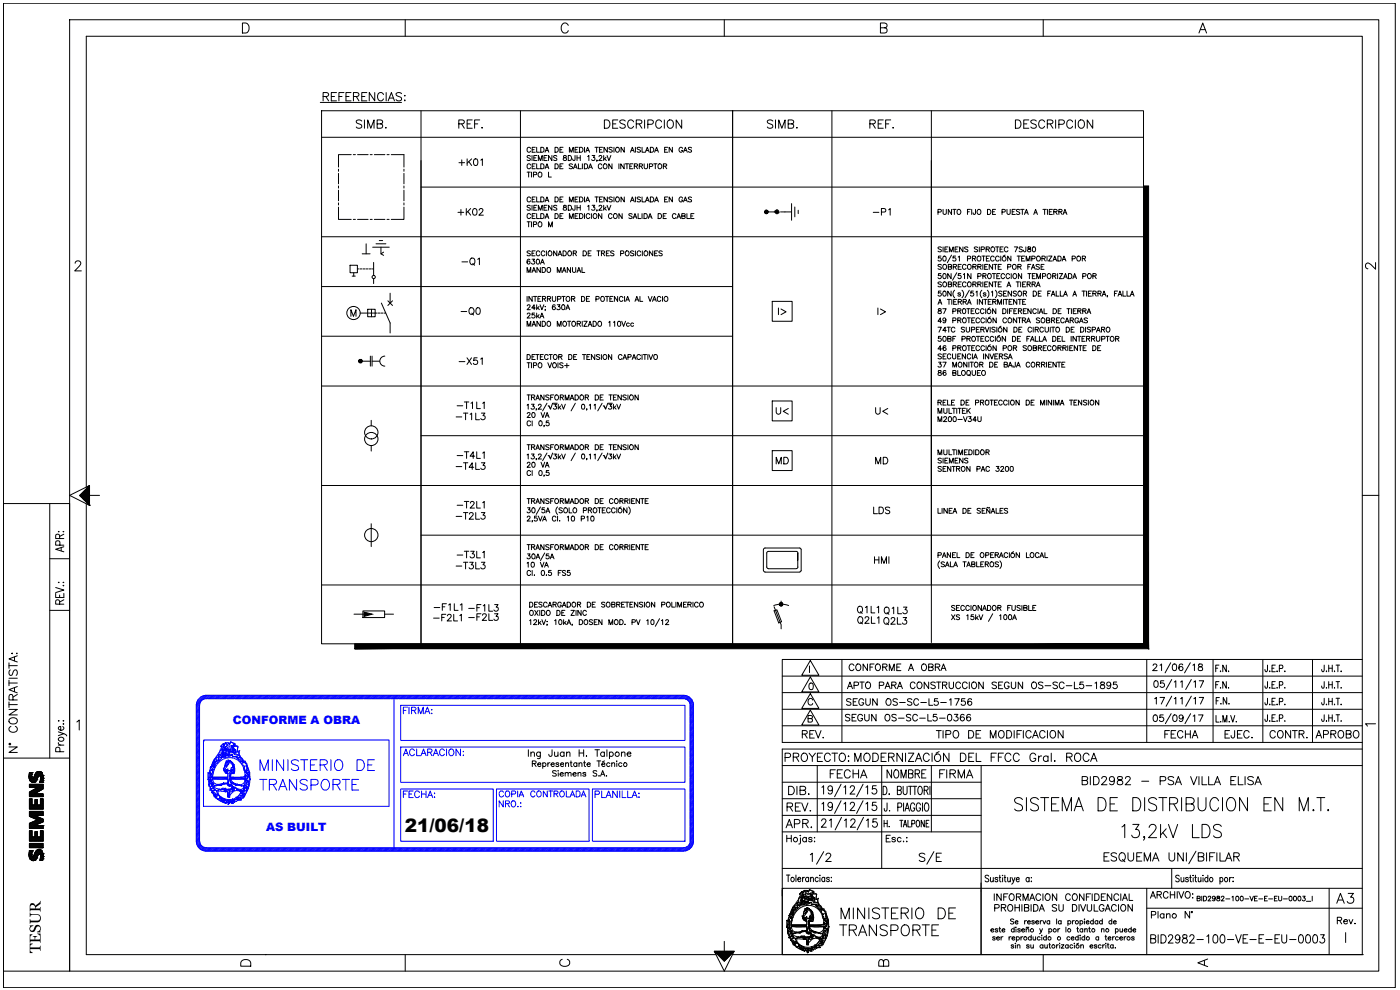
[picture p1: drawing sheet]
<svg xmlns="http://www.w3.org/2000/svg" width="420mm" height="297mm" viewBox="0 0 420 297" stroke-linecap="round" stroke-linejoin="round" font-family="sans-serif">
<defs><g id="words">
<text font-size="5.5" x="121.5" y="249.5">21/06/18</text>
<g font-size="3.5" fill="#00f">
<text x="69.9" y="217.1">CONFORME A OBRA</text>
<text x="79.9" y="249.4">AS BUILT</text>
</g>
</g></defs>
<!-- layer: E4_ESQUEMAS -->
<g fill="#000" stroke="#000" stroke-width=".3">
<path d="M232.9 63.6h.5l-.1 .2zM232.9 63.4h.4zM109.2 183.6l2.5 .7-2.5 .7z"/>
<path d="M229.6 63.4l-.1 .2h.5zM229.5 63.6h.5l-.4 .3zM229.6 63.9l.2 .2 .2-.5z"/>
<path d="M230 63.6l-.2 .5h.2zM230 63.6l.3 .4-.3 .1zM230 63.6l.3 .4 .1-.2z"/>
<path d="M229.9 63.1l.1 .5 .2-.5zM229.7 63.2l.2-.1 .1 .5zM229.7 63.2l-.1 .2 .4 .2z"/>
<path d="M230 63.6l.4 .2 .1-.3zM230 63.6l.4-.3 .1 .2zM230.2 63.1l-.2 .5 .4-.3z"/>
<path d="M232.9 63.4v.2h.5zM232.9 63.4h.4l.1 .2z"/>
<path d="M232.9 63.6v.2h.4zM232.9 63.8h.4z"/>
<path d="M107.7 108.4v.2l.5-.2zM107.7 108.6l.5-.2-.3 .4zM108.2 108.4l-.3 .4h.3z"/>
<path d="M107.9 107.9l.3 .5v-.5zM107.9 107.9l.3 .5-.5-.3zM107.7 108.1v.3h.5z"/>
<path d="M108.2 108.4v.4h.2zM108.2 108.4l.4 .2-.2 .2zM108.2 108.4l.4 .2 .1-.2z"/>
<path d="M108.2 108.4h.5l-.1-.3zM108.4 107.9l.2 .2-.4 .3zM108.2 107.9v.5l.2-.5z"/>
</g>
<g fill="none" stroke="#000" stroke-width=".3">
<path d="M101.6 50.8v.6M101.6 52v3.2M101.6 55.8v.6M101.6 57.1v3.1M105.4 46.4h-3.8v3.7M106 46.4h.7M107.3 46.4h3.2M111.1 46.4h.6M112.3 46.4h3.2M116.1 46.4h.7M117.4 46.4h3.8v3.7M121.2 50.8v.6"/>
<path d="M121.2 52v3.2M121.2 55.8v.6M121.2 57.1v3.1M101.6 62.1v3.7h3.8M101.6 60.9v.6M105.1 79.6h2.2v2.2h-2.2zM106 65.8h.7M107.3 65.8h3.2M108.7 76.2h2.4M109.9 73.2v3M111.1 65.8h.6M111.8 74.2h5"/>
<path d="M112.1 78.7v3.9M112.3 65.8h3.2M112.8 73.2h3M113.8 72.2h1M114.3 74.2v2M115.1 75.6l-.8 .6 .8 .4M116.1 65.8h.7M121.2 62.1v3.7h-3.8M121.2 60.9v.6M230 63.6h2.6M234.3 63.6h3.3M237.6 61.1v5"/>
<path d="M238.5 62.1v3M239.6 63.1v1M105.3 94.9v-2l.8 2 .7-2v2M105.7 82.8h.9M106.2 81.8v1M107.3 80.7h.3M108 80.7h.6M108.1 93.9h5M108.9 80.7h.6M109.8 80.7h.7M110.3 92.8h2.3v2.2h-2.3zM110.8 80.7h.6"/>
<path d="M111.5 92.8v2.2M111.7 80.7h.4M112.1 83.7v1.4M113.4 93.9h.6M114.3 93.9h.7M114.5 90.9l2.6 6v3M115.3 93.9h.5M116.4 90.3l1.4 1.4M117.1 88v2.9M117.8 90.3l-1.4 1.4M231.8 90.4h5.9v6h-5.9zM108.2 108.4h3"/>
<path d="M111.2 106.8v3.1M111.7 108.4h2.2M111.7 106.8v3.1M115.5 106.8a1.5 1.5 0 0 0-1.5 1.6 1.5 1.5 0 0 0 1.5 1.5M111.4 126.1v1.7M111.4 133.7v1.6M231.8 120.3h5.9v6h-5.9zM231.8 135.2h5.9v6h-5.9zM111.4 157.1v6.9M229.1 164.9v6.3M229.1 164.9l.5-.5 10.6 .1 .2 .4v6.3l-.4 .4M229.1 171.1l.5 .5"/>
<path d="M229.6 171.7h10.3M230.1 170.1l.5 .5h8.4l.5-.5M239.4 168.1v-2.2v4.2M239.5 165.9l-.5-.5-8.6 .1-.3 .4v4.2M106.2 184.3h3M108.9 183.3h6.5v2h-6.5zM115.4 184.3h2.7M158.6 225v1.9M159.3 226l.5-.4 .5 .1 .1 1.2M159.3 225.6v1.3M159.8 229.1l.9-.1 .1-.6-1-.1v1.7M160.3 229.1l.6 .9"/>
<path d="M161.4 229.3h.9a.55 .55 0 0 0-.6-.4 .55 .55 0 0 0-.4 .6 .55 .55 0 0 0 .5 .5l.5-.3M162.2 225.6l-.1 1.8-.3 .2-.5-.1M162.2 225.9a.64 .64 0 0 0-1-.1 .64 .64 0 0 0 0 1 .64 .64 0 0 0 1-.1M162.9 229.1a.54 .54 0 0 1 .8-.1 .54 .54 0 0 1 0 .8 .54 .54 0 0 1-.8-.1M162.9 228.9v1.6M164.4 228.9v1.1M165 228.9h-.3l-.3 .4M165.4 229.3h1a.55 .55 0 0 0-.7-.4 .55 .55 0 0 0-.4 .6 .55 .55 0 0 0 .5 .5l.6-.3M165.7 225l-.1 1.8-.7 .1-.2-.6M166.4 225.6l.1 1.3h.5l.5-.3M166.9 231.4l-.9-.1-.1 .5 .9 .4 .1 .5-.3 .2-.8-.2M167.5 231.3h.1"/>
<path d="M167.5 225.6v1.3M167.5 231.9v1M167.7 229.1l-.3-.2-.6 .2 .8 .4v.4l-.4 .1-.4-.3M168.1 232.2h1a.54 .54 0 0 0-.8-.3 .54 .54 0 0 0-.2 .8 .54 .54 0 0 0 .8 .1l.2-.1M168.2 229.3h.9a.51 .51 0 0 0-.7-.4 .51 .51 0 0 0-.1 .8l.3 .3 .5-.3M169.3 225.9a.64 .64 0 0 0-1-.1 .64 .64 0 0 0 0 1 .64 .64 0 0 0 1-.1M169.3 225.6v1.3M169.6 232.1l.4-.3 .4 .1 .1 1M169.6 231.8v1.1M169.7 229.2l.4-.3h.4l.1 1.1M169.7 228.9v1.1M170 226l.5-.4 .5 .1 .1 1.2"/>
<path d="M170 225.6v1.3M170.5 232.1l.4-.3 .4 .1 .1 1M171.1 228.9h.5M171.4 228.3v1.4l.3 .3M171.9 232.2h1a.54 .54 0 0 0-.7-.3 .54 .54 0 0 0-.2 .8 .54 .54 0 0 0 .7 .1l.2-.1M173.1 229.1a.54 .54 0 0 0-.8-.1 .54 .54 0 0 0 0 .8 .54 .54 0 0 0 .8-.1M173.1 228.9v1.1M173.5 232.1l.4-.3 .4 .1 .1 1M173.5 231.8v1.1M173.8 229.2l.3-.3h.5l.1 1.1M173.8 228.9v1.1M173.8 225v1.9"/>
<path d="M173.8 225.9h1.4M175.1 228.9h.6M175.2 225v1.9M175.4 228.3v1.4l.4 .3M175.8 232l-.3-.2-.6 .2 .9 .4v.4l-.9-.1M175.9 226.9h.2zM176.2 229.3h1a.55 .55 0 0 0-1-.2 .55 .55 0 0 0 .4 .9l.6-.3M178.5 225h1.4M179.1 231.4l-.4-.2-.7 .2 .2 .5 .8 .3v.6l-1-.1M179.1 228.3h1.2M179.2 225v1.9M179.7 232.8h.2z"/>
<path d="M179.7 228.3v1.7M180.2 232.9l.7-1.7 .6 1.7M180.5 232.3h.8M180.6 229.3h1a.55 .55 0 0 0-.7-.4 .55 .55 0 0 0-.4 .6 .55 .55 0 0 0 .5 .5l.6-.3M181.4 225.9a.64 .64 0 0 0-1-.1 .64 .64 0 0 0 0 1 .64 .64 0 0 0 1-.1M181.4 225.6v1.3M181.4 228.3l-.7 .3M181.9 232.8h.2zM182.1 225v1.9M182.9 225.9a.64 .64 0 0 1 1-.1 .64 .64 0 0 1 0 1 .64 .64 0 0 1-1-.1M182.9 225.6v2M183 229.1a.54 .54 0 0 0-.8-.1 .54 .54 0 0 0 0 .8 .54 .54 0 0 0 .8-.1"/>
<path d="M183.6 229.2l.4-.3h.4l.1 1.1M183.6 228.9v1.1M185 228.4h.1M185.1 228.9v1.1M186.5 226l.5-.4 .5 .1 .1 1.2M186.5 225.6v1.3M186.6 229.1a.54 .54 0 0 0-.8-.1 .54 .54 0 0 0 0 .8 .54 .54 0 0 0 .8-.1M188.2 226.2h1.1a.63 .63 0 0 0-1-.4 .63 .63 0 0 0 .2 1.1h.5l.3-.2M246.7 236.2l.5-.4v2.5M249.8 236.6a.73 .73 0 0 1-1.1 .5 .73 .73 0 0 1 .1-1.2h.7a1.73 1.73 0 0 1-.3 2.4l-.5-.2-.1-.2M252.4 235.3l-1.9 3.8M253.3 236.2l.5-.4v2.5"/>
<path d="M255.2 236.3l.4-.5h.4l.4 .4-.3 .9-1 1.2h1.5M256.5 228.5v-2.5l1 2.5 .9-2.5v2.5M259 235.3l-1.9 3.8M259.7 226.1a1.24 1.24 0 0 1 1.5 .8 1.24 1.24 0 0 1-.8 1.6 1.31 1.31 0 0 1-1.2-1 1.31 1.31 0 0 1 .5-1.4zM259.9 236.2l.5-.4v2.5M261.9 226h.9a1.35 1.35 0 0 1 .8 1.2 1.35 1.35 0 0 1-.8 1.3h-.9zM263 235.8h-1.1l-.1 1a.81 .81 0 0 1 1.2 0 .81 .81 0 0 1-.1 1.2 .81 .81 0 0 1-1.2-.2M264.4 227.2h1M265 235.9a1.34 1.34 0 0 1 1.2 .9 1.34 1.34 0 0 1-.4 1.5l-.8 .1zM266 226h-1.6v2.5h1.6M266.7 227.2l1.4-.2 .2-.3v-.5l-.6-.2h-1v2.5M266.9 238.2v.2z"/>
<path d="M267.5 227.2l.8 1.3M269.3 237.1l1.1-.2-.1-.8-1-.2v2.5h.8l.3-.2 .1-.6-.4-.5M270.8 226v2.5l-1.6-2.5v2.5M271 235.9l.1 2.2a.55 .55 0 0 0 .5 .3 .55 .55 0 0 0 .5-.3l.1-2.2M271.8 226v2.5M272.6 226h1.7l-1.7 2.5h1.7M272.7 235.9h1.1M273.2 235.9v2.5M274 235.9h1.1M274.6 235.9v2.5M274.7 228.5l1-2.5 .9 2.5M275.1 227.6h1.2"/>
<path d="M275.8 236.1l.2-.2a1.4 1.4 0 0 1 .5 2.4l-.2 .1a1.4 1.4 0 0 1-.5-2.3zM277.4 237.1l1.1-.2-.1-.8-1-.2v2.5M277.9 237.1l.6 1.3M278.9 226.6a.92 .92 0 0 0-1.1-.6 .92 .92 0 0 0-.7 .9v.6a.91 .91 0 0 0 .7 1 .91 .91 0 0 0 1.1-.6M279.1 235.9v2.5M279.7 226v2.5M281.8 225.5l-.9 .5M284.8 226v2.5l-1.6-2.5v2.5M288.2 226h.9a1.35 1.35 0 0 1 .8 1.2 1.35 1.35 0 0 1-.8 1.3h-.9zM290.7 227.2h1M292.3 226h-1.6v2.5h1.6M293 226v2.5h1.4"/>
<path d="M297.5 227.2h.9M299 226h-1.5v2.5M299.6 227.2h1M301.1 226h-1.5v2.5M303.4 226.6a.92 .92 0 0 0-1.1-.6 .92 .92 0 0 0-.7 .9v.6a.91 .91 0 0 0 .8 1 .91 .91 0 0 0 1-.6M305.9 226.6a.92 .92 0 0 0-1.1-.6 .92 .92 0 0 0-.7 .9v.6a.91 .91 0 0 0 .8 1 .91 .91 0 0 0 1-.6M306.9 239.9a1.28 1.28 0 0 0-1.4-.6 1.28 1.28 0 0 0-1 1l.3 .5 1.4 .6a.98 .98 0 0 1 .7 1 .98 .98 0 0 1-.9 .9l-1.2-.2-.3-.4M308 239.3v4M310.8 226.6a.89 .89 0 0 0-1-.6 .89 .89 0 0 0-.7 .9 1.05 1.05 0 0 0 .2 1.2 1.05 1.05 0 0 0 1.2 .2l.3-.2v-.6h-.6M311.6 239.9a1.28 1.28 0 0 0-1.3-.6 1.28 1.28 0 0 0-1 1l.3 .5 1.4 .6a.98 .98 0 0 1 .7 1 .98 .98 0 0 1-.9 .9l-1.2-.2-.3-.4M311.7 226.8v1.7M312.3 239.3h2.4"/>
<path d="M312.6 226.8a.79 .79 0 0 0-.9 .7M313.5 239.3v4M314.5 227.2a.79 .79 0 0 0-1.1-.1 .79 .79 0 0 0 0 1.1 .79 .79 0 0 0 1.1-.1M314.5 226.8v1.7M315.5 226v2.5M316.4 228.3h.3zM317.8 239.3h-2.2v4h2.2M320.1 227.2l1.4-.2 .3-.6-.6-.4h-1.1v2.5M320.9 227.2l.9 1.3M322.7 226.4l.2-.3a1.24 1.24 0 0 1 1.5 .8 1.24 1.24 0 0 1-.7 1.6 1.27 1.27 0 0 1-1.2-.8 1.27 1.27 0 0 1 .2-1.3zM324.8 234.2l1.4-.1 .2-.4-.1-.5-1.5-.2v2.5h1a.64 .64 0 0 0 .6-.7 .64 .64 0 0 0-.6-.6M326.8 226.6a.92 .92 0 0 0-1-.6 .92 .92 0 0 0-.7 .9v.6a.91 .91 0 0 0 .7 1 .91 .91 0 0 0 1-.6"/>
<path d="M327.2 233v2.5M327.3 228.5l1-2.5 .9 2.5M327.7 227.6h1.2M328.2 233h.8a1.3 1.3 0 0 1 .9 1.2 1.3 1.3 0 0 1-.9 1.3h-.8zM329.6 239.3h1.1a2.22 2.22 0 0 1 1.3 2 2.22 2.22 0 0 1-1.3 2h-1.1zM330.7 233.6l.1-.4 .4-.2 .6 .1 .3 .4-.3 .8-1.2 1.2h1.6M334.5 233.8a.76 .76 0 0 1-1.1 .7 .76 .76 0 0 1-.3-1.2 .76 .76 0 0 1 1.2 0 1.31 1.31 0 0 1-.8 2.2l-.5-.4M335.4 239.3h-2.3v4h2.3M335.5 233.1a.5 .5 0 0 0 .3 .8l.4 .2a.7 .7 0 0 1 .8 .6 .7 .7 0 0 1-.6 .8l-.9-.2-.2-.3a1.25 1.25 0 0 1 1.4-1.2l.1-.5a1 1 0 0 0-1.3-.2zM337.8 233.6l.1-.4 .4-.2 .6 .1 .3 .4-.4 .8-1.1 1.2h1.6M340 239.3h1.2a2.22 2.22 0 0 1 1.2 2 2.22 2.22 0 0 1-1.2 2h-1.2zM342.6 234.4h2.1"/>
<path d="M343.5 239.3v4M347.1 239.9a1.31 1.31 0 0 0-1.3-.6 1.31 1.31 0 0 0-1.1 1 1.88 1.88 0 0 0 1.7 1.1 .98 .98 0 0 1 .7 1 .98 .98 0 0 1-.8 .9l-1.2-.2-.4-.4M347.8 239.3h2.4M348.2 234.3h1.1a.64 .64 0 0 0 .6-.7 .64 .64 0 0 0-.6-.6h-1.1v2.5M349 239.3v4M352.2 233.3a.97 .97 0 0 0-1.7 .3l.3 .3 1.2 .5a.55 .55 0 0 1 0 .9 1.17 1.17 0 0 1-1.5-.2M352.7 235.5l.9-2.5 1 2.5M353 234.7h1.2M354.6 239.3v4M357.3 233l1 2.5 .9-2.5M359.6 239.3v2.8a1.19 1.19 0 0 0 1.2 1.2 1.19 1.19 0 0 0 1.1-1.2v-2.8M359.8 233v2.5"/>
<path d="M360.8 233v2.5h1.4M362.7 233v2.5h1.5M364.4 235.5l1-2.5 .9 2.5M364.8 234.7h1.2M366.9 239.3v4M368.8 239.5l.3-.2a1.92 1.92 0 0 1 1.7 1.1 1.92 1.92 0 0 1-.1 2 1.33 1.33 0 0 1-1.6 .9 1.33 1.33 0 0 1-1-1.5 2.57 2.57 0 0 1 .7-2.3zM369.4 234.2h1M370.9 233h-1.5v2.5h1.5M371.6 233v2.5h1.5M373.7 233v2.5M374.4 239.3v4l-2.4-4v4M376.2 233.3a.97 .97 0 0 0-1.7 .3l.2 .3 1.2 .5a.55 .55 0 0 1 0 .9 1.17 1.17 0 0 1-1.4-.2"/>
<path d="M376.6 235.5l1-2.5 .9 2.5M377 234.7h1.1M381.5 239.3h-2.2v4h2.2M385 239.3v4l-2.4-4v4M395.2 239.3h2.4M396.4 239.3v4M243.2 256.5l.6-.5v2.5M246.6 246.3l.4-.6h.5l.4 .5-.3 .8-1.1 1.2h1.5M246.7 241.2l.5-.5v2.5M247.2 255.5l-2.1 3.8M247.9 256.6l.5-.6h.5l.4 .5-.3 .8-1.2 1.2h1.7M248.9 246.2l.6-.5v2.5"/>
<path d="M249.8 241.6a.71 .71 0 0 1-1 .5 .71 .71 0 0 1-.2-1.1 .71 .71 0 0 1 1.2 .1v.5a1.14 1.14 0 0 1-.8 1.6l-.4-.3M252.4 240.2l-1.9 3.9M252.5 245.2l-1.9 3.8M253.3 241.2l.5-.5v2.5M253.4 246.2l.5-.5v2.5M255.2 241.3l.2-.5a.71 .71 0 0 1 1 .2 .71 .71 0 0 1-.3 1l-1 1.2h1.5M255.3 246.3l.5-.6h.4l.4 .5-.3 .8-1.1 1.2h1.5M259 240.2l-1.9 3.9M259.2 245.2l-2 3.8M259.9 241.2l.5-.5v2.5M260 246.2l.5-.5v2.5M263 240.7h-1.1l-.1 1.1a.8 .8 0 0 1 1.2 0 .8 .8 0 0 1-.1 1.2 .8 .8 0 0 1-1.2-.3"/>
<path d="M263.1 245.7h-1.1l-.1 1.1a.82 .82 0 0 1 1.3 0 .82 .82 0 0 1-.2 1.2 .82 .82 0 0 1-1.2-.3M265.3 246.1v2M265.3 247.1h1M266.2 240.9l-.1 2.4h-.6l-.1-.7M266.3 246.1v2M266.9 247.9v.2zM267 243.2v.2zM269.4 242.2l1.1-.1 .1-.4-.1-.7-1.1-.1v2.5M270 246.1h1M270.5 246.1v2M271.1 248.1l.5-2 .5 2M271.2 240.9v2.5"/>
<path d="M271.3 247.4h.7M271.6 243.4l.7-2.5 .7 2.5M271.9 242.6h.8M272.5 246.1v2h.8M273.6 247.2l.8-.1v-.9l-.8-.1v2M274.5 241.5a.67 .67 0 0 0-.8-.6 .67 .67 0 0 0-.5 1v.5a.69 .69 0 0 0 .7 1 .69 .69 0 0 0 .6-1h-.4M275.2 246.2l.1-.1a1.1 1.1 0 0 1 .4 1.9l-.1 .1a1.14 1.14 0 0 1-.4-1.9zM276.3 241.5a.67 .67 0 0 0-.9-.6 .67 .67 0 0 0-.4 1v.5a.69 .69 0 0 0 .6 1 .69 .69 0 0 0 .7-1h-.5M276.8 240.9v2.5M277.4 246.1v2l-.9-2v2M277.6 256.3a.97 .97 0 0 0-1.7 .3l.2 .3 1.2 .5 .3 .7a1.08 1.08 0 0 1-1.7 0M277.7 241l.2-.1a1.16 1.16 0 0 1 .8 1.9 .67 .67 0 0 1-.9 .6 .67 .67 0 0 1-.4-1z"/>
<path d="M277.9 247.1h.6M278.8 246.1h-.9v2h.9M280.3 255.5l-2.1 3.8M281 257.2h.9M282.5 256h-1.5v2.5h1.5M315.6 241.2h1.3M318.8 243.3v-4l1.4 4 1.3-4v4M322.4 243.3l1.4-4 1.3 4M322.9 242h1.7M331.3 257h1M332.9 255.9h-1.6v2.5h1.6M333.1 241.2h1.4"/>
<path d="M335.1 256.2a.94 .94 0 0 0-1.7 .3l.5 .4 1 .4 .2 .7a1.04 1.04 0 0 1-1.7 0M336.1 256.2a.92 .92 0 0 1 1-.3 .92 .92 0 0 1 .6 .9v.6a.95 .95 0 0 1-.9 1 .95 .95 0 0 1-1-1zM336.7 248.1l.9-.7v3.9M336.9 257.9l.7 .7M338.5 255.9v1.7a.86 .86 0 0 0 .9 .8 .86 .86 0 0 0 .8-.8v-1.7M340 247.4h1.8l-1 1.5a1.25 1.25 0 0 1 1.2 1.4 1.25 1.25 0 0 1-1.5 1l-.5-.1-.4-.6M341.2 257h.9M342.7 255.9h-1.5v2.5h1.5M343.4 258.4v-2.5l1 2.5 .9-2.5v2.5M343.5 251.2l-.1 .1-.2-.1 .2-.2a.78 .78 0 0 1-.2 1.1M344.9 248.3v-.2a1.16 1.16 0 0 1 1.4-.7 1.17 1.17 0 0 1 .1 2l-1.7 1.9h2.4M345.9 258.4l.9-2.5 1 2.5"/>
<path d="M346.2 257.5h1.2M348.3 247.4v3.9M349 249.8l1.2 1.5M350 248.7l-1.7 1.9M350.7 247.4l1.4 3.9 1.3-3.9M350.8 255.9v1.7a.86 .86 0 0 0 .9 .8 .86 .86 0 0 0 .8-.8v-1.7M351 241.2h1.6a.96 .96 0 0 0 .8-.9 .96 .96 0 0 0-.8-1h-1.6v4M352.2 241.2l1.2 2.1M355.1 255.9v2.5l-1.6-2.5v2.5M356 241.2h1.5a.96 .96 0 0 0 .9-.9 .96 .96 0 0 0-.9-1h-1.5v4h1.5a1.05 1.05 0 0 0 .9-1 1.05 1.05 0 0 0-.9-1.1M356.1 255.9v2.5M357.9 247.4v3.9h2"/>
<path d="M358.9 255.4l-2.1 3.8M359.6 257l1.4-.1 .3-.3-.1-.5-1.6-.2v2.5h1.1a.66 .66 0 0 0 .6-.7 .66 .66 0 0 0-.6-.7M360.8 247.4a2.14 2.14 0 0 1 2.3 1.2 2.14 2.14 0 0 1-.7 2.6l-1.6 .1zM362.1 255.9v2.5M363 257h1M364.6 255.9h-1.6v2.5M365.2 255.9v2.5M365.7 240.3a1.22 1.22 0 0 0-1.2-1 1.22 1.22 0 0 0-1.2 1 2.27 2.27 0 0 0 .9 3 1.22 1.22 0 0 0 1.5-.9M366.1 255.9v2.5h1.5M366.6 247.9a1.28 1.28 0 0 0-1.4-.6 1.28 1.28 0 0 0-1 1l.3 .6 1.4 .5a.98 .98 0 0 1 .7 1 .98 .98 0 0 1-.9 .9l-1.2-.1-.3-.4M367.8 258.4l1-2.5 .9 2.5M368.2 257.5h1.1"/>
<path d="M370.3 257l1.4-.1 .2-.3-.1-.5-1.5-.2v2.5M371.1 257l.8 1.4M379.3 241.2h1.4M389.9 243.3v-4l1.4 4 1.3-4v4M394.2 242.9l.2 .2-.2 .2-.2-.2zM398.6 242.9l.2 .2-.2 .2-.2-.2zM359.3 269.5h.8l.1-.3-.1-.3h-.8v1.4l.8-.1 .1-.4-.3-.3M360.7 268.9v1.4M361.2 268.9h.4a.74 .74 0 0 1 .5 .7 .74 .74 0 0 1-.5 .7h-.4zM362.6 269.2l.1-.3h.5l.2 .4-.9 1h.9M364.7 269.4a.43 .43 0 0 1-.6 .3 .43 .43 0 0 1-.1-.7 .43 .43 0 0 1 .6 .1l-.1 1.1-.6-.1M365.3 268.9v.5l.6 .1 .2 .3a.44 .44 0 0 1-.6 .5 .44 .44 0 0 1-.1-.8l.6-.1v-.3z"/>
<path d="M366.6 269.2l.1-.3h.5l.2 .4-.9 1h.9M367.9 269.7h1.2M369.7 269.2l.4-.3v1.4M371.1 268.9a.64 .64 0 0 1 .7 .7 .64 .64 0 0 1-.7 .6l-.2-.5zM372.4 268.9a.64 .64 0 0 1 .7 .7 .64 .64 0 0 1-.7 .6l-.2-.5zM373.6 269.7h1.2M375.1 268.9l.6 1.4 .5-1.4M376.5 269.5h.5M377.3 268.9h-.8v1.4h.8M377.8 269.7h1.2M379.5 269.5h.5M380.4 268.9h-.9v1.4h.9"/>
<path d="M380.7 269.7h1.2M382.5 269.5h.5M383.3 268.9h-.8v1.4h.8M383.7 268.9l.1 1.2 .3 .2 .6-.4v-1M385.2 269.7h1.2M387 268.9a.7 .7 0 0 1 .9 .6 .7 .7 0 0 1-.5 .8l-.4-.1-.2-.5zM388.4 268.9a.65 .65 0 0 1 .7 .7 .65 .65 0 0 1-.7 .6l-.2-.5zM389.7 268.9a.64 .64 0 0 1 .7 .7 .64 .64 0 0 1-.7 .6l-.2-.5zM391 268.9h.7l-.4 .5a.47 .47 0 0 1 .4 .4 .47 .47 0 0 1-.4 .6 .47 .47 0 0 1-.5-.4M392.1 270.4h1.3M393.8 268.9v1.4M403.8 279.8v3"/>
<path d="M404.6 268.1h1.6l-.9 1.1a.95 .95 0 0 1 1 1.1 .95 .95 0 0 1-1.3 .7l-.4-.1-.3-.4M345.3 281.6h1.4l.2-.4-.2-.6-1.4-.1v2.5h1a.66 .66 0 0 0 .6-.7 .66 .66 0 0 0-.6-.7M347.6 280.5v2.5M348.4 280.5a1.28 1.28 0 0 1 1.6 1.2 1.28 1.28 0 0 1-1.6 1.3zM350.7 281.1l.2-.5a.71 .71 0 0 1 1 .2 .71 .71 0 0 1-.3 1l-1 1.2h1.5M354.1 281.3a.7 .7 0 0 1-1 .6 .7 .7 0 0 1-.2-1.1 .7 .7 0 0 1 1.1 0 1.33 1.33 0 0 1-.7 2.2l-.5-.4M355 280.6v.5l.2 .3a.88 .88 0 0 1 1 .4 .88 .88 0 0 1-.1 1l-.7 .2a.7 .7 0 0 1-.6-.8 .7 .7 0 0 1 .7-.6l.6-.3 .1-.5a.78 .78 0 0 0-1.2-.2zM357.1 281.1l.2-.5a.71 .71 0 0 1 1 .2 .71 .71 0 0 1-.3 1l-1 1.2h1.5M359.2 281.9h1.9M362.2 281l.5-.5v2.5M364.3 280.6l.6-.1a1.54 1.54 0 0 1 0 2.5h-.3a1.73 1.73 0 0 1-.3-2.4zM366.5 280.6l.5-.1a1.54 1.54 0 0 1 0 2.5h-.2a1.68 1.68 0 0 1-.3-2.4z"/>
<path d="M368.4 281.9h1.9M370.8 280.5l.9 2.5 .8-2.5M373.1 281.6h.8M374.5 280.5h-1.4v2.5h1.4M375.1 281.9h1.9M377.9 281.6h.8M379.3 280.5h-1.4v2.5h1.4M379.9 281.9h1.9M382.6 281.6h.9M384 280.5h-1.4v2.5h1.4M384.7 280.5v1.7a.74 .74 0 0 0 .7 .8 .74 .74 0 0 0 .8-.8v-1.7M387 281.9h1.9"/>
<path d="M390 280.6l.6-.1a1.54 1.54 0 0 1 0 2.5h-.3a1.73 1.73 0 0 1-.3-2.4zM392.1 280.6l.6-.1a1.54 1.54 0 0 1 0 2.5h-.2a1.73 1.73 0 0 1-.4-2.4zM394.3 280.6l.5-.1a1.54 1.54 0 0 1 0 2.5h-.2a1.68 1.68 0 0 1-.3-2.4zM396.3 280.5h1.2l-.7 .9a.77 .77 0 0 1 .6 1.2 .77 .77 0 0 1-1.3-.1"/>
<circle cx="233.2" cy="63.6" r=".57"/>
<circle cx="233.2" cy="63.6" r=".28"/>
<circle cx="106.1" cy="93.9" r="1.99"/>
<circle cx="112.1" cy="83.1" r=".49"/>
<circle cx="111.4" cy="129.7" r="1.99"/>
<circle cx="111.4" cy="131.7" r="1.99"/>
<circle cx="111.4" cy="160.6" r="1.99"/>
<circle cx="185.2" cy="226.3" r=".66"/>
<circle cx="187.6" cy="229.4" r=".55"/>
<circle cx="281.4" cy="227.3" r="1.1"/>
</g>
<!-- layer: E_TEXT -->
<g fill="none" stroke="#000" stroke-width=".3">
<path d="M96.5 33.2h123.4v160h-123.4zM219.9 33.2h123.3v160h-123.3zM96.5 41.2h246.7M126.4 56.1h216.8M137.7 48.8h1.7M138.6 48v1.7M140.2 47.7v2M140.7 48.5l.8 1.2M141.5 47.7l-1.3 1.3M142.4 47.8a.64 .64 0 0 1 .9 .2l.1 .5a.85 .85 0 0 1-.7 1.2 1.25 1.25 0 0 1-.3-1.9zM144.3 48l.5-.3v2M158.2 51.6h1"/>
<path d="M158.7 51.6v1.5M159.2 46.9l-.4-.2h-.5l-.1 .5 .8 .3 .2 .5-.4 .2-.6-.2M159.2 44.5a.55 .55 0 0 0-.6-.3 .55 .55 0 0 0-.4 .5v.4a.55 .55 0 0 0 .4 .6 .55 .55 0 0 0 .6-.4M159.2 49.5a.6 .6 0 0 0-.8-.3 .6 .6 0 0 0-.2 .9 .55 .55 0 0 0 .4 .5 .55 .55 0 0 0 .6-.3M159.2 59.5a.6 .6 0 0 0-.8-.3 .6 .6 0 0 0-.2 .8 .55 .55 0 0 0 .4 .6 .55 .55 0 0 0 .6-.4M159.5 51.6v1.5M159.7 46.7v1.5M159.7 44.9h.6M159.7 49.9h.6M159.7 59.8h.6M160.1 52.4h.8l.1-.6-.9-.2v1.5M160.2 47.4h.6"/>
<path d="M160.6 44.2h-.9v1.5h.9M160.6 49.1h-.9v1.5h.9M160.6 59.1h-.9v1.5h.9M161.1 44.2v1.5h.8M161.1 49.1v1.5h.8M161.1 59.1v1.5h.8M161.1 46.7h-.9v1.5h.9M161.6 48.2v-1.5l.6 1.5 .5-1.5v1.5M162.3 44.2h.5a.81 .81 0 0 1 .5 .7 .81 .81 0 0 1-.5 .8h-.5zM162.3 49.1h.5a.81 .81 0 0 1 .5 .8 .81 .81 0 0 1-.5 .7h-.5zM162.3 59.1h.5a.81 .81 0 0 1 .5 .7 .81 .81 0 0 1-.5 .8h-.5zM163.3 47.4h.6"/>
<path d="M163.6 45.7l.6-1.5 .5 1.5M163.6 50.6l.6-1.5 .5 1.5M163.8 45.2h.7M163.8 50.2h.7M164.2 46.7h-.9v1.5h.9M164.6 51.6v1.5h.9M165.6 46.7v1.5l-1-1.5v1.5M166.6 44.2a.79 .79 0 0 1 .9 .4 .79 .79 0 0 1-.3 1l-.6 .1zM166.6 49.1a.81 .81 0 0 1 .9 .5 .81 .81 0 0 1-.3 1h-.6zM166.6 59.1a.81 .81 0 0 1 .9 .4 .81 .81 0 0 1-.3 1l-.6 .1zM167.1 46.9l-.3-.2h-.5l-.1 .5 .8 .3 .1 .5-.3 .2-.7-.2M168 44.9h.6"/>
<path d="M168 49.9h.6M168 59.8h.6M169 44.2h-1v1.5h1M169 49.1h-1v1.5h1M169 59.1h-1v1.5h1M169.2 46.7v.5l.4 .1a.45 .45 0 0 1 .4 .6 .45 .45 0 0 1-.6 .3l-.4-.5 1-.8-.3-.2zM170.5 46.7a.79 .79 0 0 1 1 .7 .79 .79 0 0 1-1 .8zM170.9 45.7v-1.5l.5 1.5 .6-1.5v1.5M171.8 49.4l-.4-.3-.6 .3 .2 .3 .8 .5-.2 .4-.8-.2M172.1 50.6l.6-1.5 .5 1.5M172.3 50.2h.7M172.6 46.7l-.1 1.3-.3 .2-.3-.5"/>
<path d="M172.6 44.9h.6M172.6 59.8h.6M173.2 47.4h.9M173.2 46.7v1.5M173.5 44.2h-.9v1.5h.9M173.5 59.1h-.9v1.5h.9M173.6 49.1v1.5h.8M173.9 44.2h.5a.78 .78 0 0 1 .6 .7 .78 .78 0 0 1-.6 .8h-.5zM173.9 59.1h.5a.79 .79 0 0 1 .6 .7 .79 .79 0 0 1-.6 .8h-.5zM174.1 46.7v1.5M174.8 49.1v1.5M175.4 49.1a.82 .82 0 0 1 .9 .5 .82 .82 0 0 1-.2 1h-.7z"/>
<path d="M175.4 44.2v1.5M175.4 59.1v1.5M175.8 45.7l.5-1.5 .6 1.5M176 45.2h.7M176.3 46.9l.4-.2v1.5M176.6 50.6l.6-1.5 .6 1.5M176.9 50.2h.7M177.7 46.7h.8l-.4 .5a.5 .5 0 0 1 .3 .9 .5 .5 0 0 1-.8-.2M178.5 44.2h1.1M178.5 59.1h1.1M179.1 44.2v1.5M179.1 59.1v1.5"/>
<path d="M179.2 48.1l-.1 .3M179.8 47v-.1a.44 .44 0 0 1 .7-.2 .44 .44 0 0 1-.1 .8l-.7 .7h1M179.9 44.9h.6M179.9 59.8h.6M180.6 49.5a.6 .6 0 0 0-.8-.3 .6 .6 0 0 0-.2 .9 .55 .55 0 0 0 .4 .5 .55 .55 0 0 0 .6-.3M180.8 44.2h-.9v1.5h.9M180.8 59.1h-.9v1.5h.9M181.2 46.7v1.5M181.5 47.6l.5 .6M181.9 47.2l-.7 .7M182.2 46.7l.5 1.5 .6-1.5M182.3 44.2v1.5l-1-1.5v1.5"/>
<path d="M182.3 59.1v1.5l-1-1.5v1.5M183.7 49.1v1.5l-1-1.5v1.5M183.8 44.4l-.4-.2-.7 .2 .2 .3 .9 .6-.4 .4-.7-.2M183.8 59.3l-.4-.2-.7 .2 .2 .4 .9 .5-.2 .3-.9-.1M184.3 44.2v1.5M184.3 59.1v1.5M185.7 49.1v1.5M187.3 49.1v1.5l-1-1.5v1.5M187.4 44.2v1.5l-1-1.5v1.5M187.4 59.1v1.5l-1-1.5v1.5M187.6 49.1h1.1M188.2 49.1v1.5"/>
<path d="M189 49.9h.6M189.2 45.7l.6-1.5 .6 1.5M189.4 45.2h.7M189.9 49.1h-.9v1.5h.9M190.4 49.9l.9-.2v-.4l-.9-.2v1.5M190.7 44.2v1.5M190.7 59.1v1.5M190.9 49.9l.4 .7M191.8 49.9l.9-.1 .2-.4-.4-.3h-.7v1.5M192.2 44.4l-.9-.2v.5l.8 .3 .1 .5-.4 .2-.6-.2M192.2 59.3l-.4-.2-.6 .2 .1 .4 .8 .3 .1 .4-.4 .2-.6-.2M192.3 49.9l.6 .7"/>
<path d="M192.7 44.2v1.5h.8M192.7 59.1v1.5h.8M193.3 49.1v1.1l.4 .4 .6-.2v-1.3M193.7 45.7l.6-1.5 .5 1.5M193.9 45.2h.7M194.9 50l.8-.1 .2-.5-.4-.3h-.6v1.5M195.2 44.2h.5a.78 .78 0 0 1 .5 .7 .78 .78 0 0 1-.5 .8h-.5zM195.2 59.1h.5a.79 .79 0 0 1 .5 .7 .79 .79 0 0 1-.5 .8h-.5zM196.2 49.1h1M196.5 45.7l.5-1.5 .6 1.5M196.7 45.2h.7M196.7 49.1v1.5"/>
<path d="M199.1 49.9l.9-.1 .1-.4-.4-.3h-.6v1.5M199.5 44.9h.5M199.5 59.8h.5M199.6 49.9l.5 .7M200.4 44.2h-.9v1.5h.9M200.4 59.1h-.9v1.5h.9M201.8 44.2v1.5l-1-1.5v1.5M201.8 59.1v1.5l-1-1.5v1.5M204.8 44.5a.55 .55 0 0 0-.6-.3 .55 .55 0 0 0-.4 .5v.4a.53 .53 0 0 0 .5 .6 .53 .53 0 0 0 .5-.6h-.3M204.8 59.5a.6 .6 0 0 0-.8-.3 .6 .6 0 0 0-.2 .8 .53 .53 0 0 0 .5 .6 .53 .53 0 0 0 .5-.6h-.3M205.1 45.7l.6-1.5 .6 1.5M205.3 45.2h.8"/>
<path d="M207.5 44.4l-.8-.2-.1 .5 .8 .3 .1 .5-.3 .2-.6-.2M207.5 59.3l-.3-.2-.6 .2 .1 .4 .7 .2v.6l-.8-.1M96.5 71h246.7M137.4 63.7h1.8M138.3 62.9v1.7M138.6 78.6h1.8M139.9 62.6v2M140.4 63.5l.9 1.1M141.2 77.7a.83 .83 0 0 1 1.1-.1 .83 .83 0 0 1 .2 1.1 .76 .76 0 0 1-.7 .7 .76 .76 0 0 1-.8-.7zM141.3 62.6l-1.4 1.3M141.9 79l.5 .6M142.1 62.7a.64 .64 0 0 1 1 .2v1.3l-.7 .4-.3-.1-.3-.8z"/>
<path d="M143.4 77.8l.5-.4v2M143.8 63.1l.4-.5h.4l.3 .3-.2 .7-1 1h1.4M158.2 66.5h1M158.7 66.5v1.6M159 78l-.1-.1a.66 .66 0 0 0-.7 .6 .66 .66 0 0 0 .7 .7 .45 .45 0 0 0 0-.8 .45 .45 0 0 0-.7 .3M159.2 75.5l-.4-.2-.6 .2 .1 .4 .7 .2v.6l-.8-.2M159.2 61.8l-.4-.2-.6 .2v.3l.8 .3v.6l-.8-.1M159.2 64.4a.55 .55 0 0 0-.6-.3 .55 .55 0 0 0-.4 .5v.4a.55 .55 0 0 0 .4 .6 .55 .55 0 0 0 .6-.4M159.5 66.5v1.6M159.7 77.8h.7l-.4 .5a.5 .5 0 0 1 .4 .8 .5 .5 0 0 1-.9-.1M159.7 76h.5M159.7 61.6v1.5"/>
<path d="M159.7 64.8h.6M160.1 67.4l.9-.2v-.5l-.9-.2v1.6M160.2 62.3h.6M160.6 75.3h-.9v1.5h.9M160.6 64.1h-.9v1.5h.9M161.1 64.1v1.5h.8M161.1 77.9a.66 .66 0 0 1 .8 .6 .66 .66 0 0 1-.8 .7l-.2-.6zM161.1 61.6h-.9v1.5h.9M161.6 63.1v-1.5l.6 1.5 .5-1.5v1.5M161.8 66.6a.7 .7 0 0 1 .9 .7 .7 .7 0 0 1-.9 .7l-.3-.5zM162 75.6a.6 .6 0 0 0-.8-.3 .6 .6 0 0 0-.3 .9 .55 .55 0 0 0 .5 .6 .55 .55 0 0 0 .6-.4M162.2 79.2l.6-1.4 .6 1.4"/>
<path d="M162.3 64.1h.5a.81 .81 0 0 1 .5 .7 .81 .81 0 0 1-.5 .8h-.5zM162.4 78.7h.7M163.3 62.3h.6M163.5 75.6a.6 .6 0 0 0-.9-.3 .6 .6 0 0 0-.2 .9 .55 .55 0 0 0 .5 .6 .55 .55 0 0 0 .6-.4M163.6 60.6l.6-1.5 .5 1.5M163.6 65.6l.6-1.5 .5 1.5M163.8 60.1h.7M163.8 65.1h.7M164 75.3v1.5M164.2 61.6h-.9v1.5h.9M164.6 68.1v-1.6l.6 1.6 .6-1.6v1.6M165.6 61.6v1.5l-1-1.5v1.5"/>
<path d="M166.6 64.1a.79 .79 0 0 1 .9 .4 .79 .79 0 0 1-.3 1l-.6 .1zM167.1 75.3v1.5l-1-1.5v1.5M167.1 61.8l-.3-.2-.7 .2 .1 .3 .8 .3v.6l-.9-.1M167.5 76.8l.5-1.5 .6 1.5M167.7 76.3h.7M168 64.8h.6M169 75.3a.81 .81 0 0 1 .9 .4 .81 .81 0 0 1-.2 1l-.7 .1zM169 64.1h-1v1.5h1M169.2 61.7v.4l.4 .1a.45 .45 0 0 1 .4 .6 .45 .45 0 0 1-.6 .3l-.3-.2-.1-.3 .9-.5 .1-.3-.3-.2zM170.5 61.6a.81 .81 0 0 1 1 .4 .81 .81 0 0 1-.3 1l-.7 .1zM170.9 60.6v-1.5l.5 1.5 .6-1.5v1.5M170.9 65.6v-1.5l.5 1.5 .6-1.5v1.5"/>
<path d="M172 76l1-.1v-.5l-1-.1v1.5M172.5 76l.5 .8M172.6 61.6l-.1 1.3-.5 .1-.1-.4M172.6 64.8h.6M173.2 61.6v1.5M173.2 62.3h.9M173.5 64.1h-.9v1.5h.9M173.9 64.1h.5a.78 .78 0 0 1 .6 .7 .78 .78 0 0 1-.6 .8h-.5zM174.1 61.6v1.5M175 75.3h.5a.79 .79 0 0 1 .5 .7 .79 .79 0 0 1-.5 .8h-.5zM175.4 64.1v1.5M175.8 60.6l.5-1.5 .6 1.5"/>
<path d="M176 60.1h.7M176.3 61.9l.4-.3v1.5M176.5 76h.6M177 64.4a.55 .55 0 0 0-.6-.3 .55 .55 0 0 0-.5 .5v.4a.55 .55 0 0 0 .5 .6 .55 .55 0 0 0 .6-.4M177.4 75.3h-.9v1.5h.9M177.5 64.1v1.5M177.7 61.6h.8l-.4 .5a.51 .51 0 0 1 .4 .9 .51 .51 0 0 1-.9-.2M179.1 75.3h1M179.2 63l-.1 .4M179.6 75.3v1.5M179.8 61.9a.43 .43 0 0 1 .4-.3 .43 .43 0 0 1 .4 .3l-.9 1.2h1M180.5 76l.8-.1 .1-.5-.9-.1v1.5"/>
<path d="M180.6 64.1v1.5l-1-1.5v1.5M181 76l.5 .8M181.2 61.6v1.5M181.5 62.5l.5 .6M181.9 62.1l-.7 .7M182 76h.5M182.2 61.6l.5 1.5 .6-1.5M182.9 75.3h-.9v1.5h.9M183.7 64.4a.55 .55 0 0 0-.6-.3 .55 .55 0 0 0-.5 .5v.4a.55 .55 0 0 0 .5 .6 .55 .55 0 0 0 .6-.4M184.3 75.5l-.4-.2-.7 .2 .2 .4 .8 .3 .1 .3-.4 .3-.7-.3M186.3 76.1l.8-.1v-.6l-.8-.1v1.5M186.7 64.1v1.5l-1-1.5v1.5"/>
<path d="M189.2 60.6l.6-1.5 .6 1.5M189.4 60.1h.7M189.7 64.3l-.4-.2-.6 .2 .2 .3 .8 .6-.4 .4-.6-.2M190 65.6l.6-1.5 .5 1.5M190.2 75.5l-.3-.2-.7 .2 .1 .4 .9 .4-.1 .4-.9-.2M190.2 65.1h.7M190.7 75.3v1.5M191.5 64.1v1.5h.8M192.3 75.6a.6 .6 0 0 0-.9-.3 .6 .6 0 0 0-.2 .9 .55 .55 0 0 0 .4 .6 .55 .55 0 0 0 .7-.4M192.7 64.1v1.5M192.8 75.3v1.5M193.3 64.1h.4a.78 .78 0 0 1 .6 .7 .78 .78 0 0 1-.6 .8h-.4z"/>
<path d="M193.7 60.6l.6-1.5 .5 1.5M193.9 60.1h.7M194.5 65.6l.6-1.5 .6 1.5M194.8 65.1h.7M195.9 75.3v1.5l-1-1.5v1.5M196.5 60.6l.5-1.5 .6 1.5M196.5 76h.5M196.7 60.1h.7M197.4 75.3h-.9v1.5h.9M197.5 64.1h.5a.78 .78 0 0 1 .6 .7 .78 .78 0 0 1-.6 .8h-.5zM198.7 75.5l-.3-.2-.7 .2 .2 .4 .7 .2v.6l-.9-.2M199 64.8h.6"/>
<path d="M200 64.1h-1v1.5h1M202.8 64.4a.55 .55 0 0 0-.6-.3 .55 .55 0 0 0-.4 .5v.4a.55 .55 0 0 0 .4 .6 .55 .55 0 0 0 .6-.4M203.1 65.6l.6-1.5 .6 1.5M203.4 65.1h.7M204.6 64.8l.9-.1 .1-.4-.1-.2h-.9v1.5l1-.2v-.3l-.3-.3M205.1 60.6l.6-1.5 .6 1.5M205.3 60.1h.8M206.1 64.1v1.5h.9M207.3 64.8h.6M208.3 64.1h-1v1.5h1M262.1 63.7h1.7M264.5 63.6l1.2-.1 .1-.7-1.3-.2v2"/>
<path d="M266.7 62.9l.5-.3v2M281.5 63.6l.9-.1v-.6l-.9-.1v1.5M282.4 76.8h-.7l-.1 .7a.54 .54 0 0 1 .8 0 .54 .54 0 0 1-.1 .8 .54 .54 0 0 1-.8-.2M282.5 74.3l-.3-.2-.7 .2 .2 .3 .8 .5-.3 .5-.7-.2M282.5 79.5l-.3-.2-.7 .2 .1 .3 .9 .6-.3 .4-.7-.2M283 62.8l.1 1.3 .3 .2 .6-.2v-1.3M283 74.1v1.5M283.2 76.9a.69 .69 0 0 1 .8 .7 .69 .69 0 0 1-.8 .7l-.3-.6zM283.6 74.8h.6M284.5 74.1h-.9v1.5h.9M284.9 75.6v-1.5l.6 1.5 .6-1.5v1.5M285.6 62.8v1.5l-1-1.5v1.5"/>
<path d="M285.6 76.5l-1.3 2.3M285.9 62.8h1M286.4 62.8v1.5M286.6 74.8h.6M286.8 76.8h-.7l-.1 .7a.53 .53 0 0 1 .8-.1 .53 .53 0 0 1-.1 .8 .53 .53 0 0 1-.8-.1M287.5 62.9a.69 .69 0 0 1 .9 .7 .69 .69 0 0 1-1.1 .5l-.1-.7zM287.6 74.1h-1v1.5h1M287.6 77.1l.3-.3v1.5M288.5 79.3h-.9v1.5h.9M289 74.1v1.5l-1-1.5v1.5M289.9 79.7a.57 .57 0 0 0-.6-.4 .57 .57 0 0 0-.5 .6v.4a.57 .57 0 0 0 .5 .5 .57 .57 0 0 0 .6-.3M290.4 77.6h.8v-.6l-.8-.2v1.5"/>
<path d="M290.4 63.5h.5M290.5 74.3l-.4-.2-.6 .2 .1 .3 .9 .5-.4 .5-.6-.2M291.2 62.8h-.8v1.5M291.6 62.8v1.5M291.8 77.6l.9-.1 .1-.5-1-.2v1.5M292.3 77.6l.5 .7M292.8 62.8l-.1 1.4-.5 .1-.2-.5M293.4 74.3l-.4-.2-.6 .2 .2 .3 .8 .5-.4 .5-.6-.2M293.4 63a.65 .65 0 0 1 1 .6 .65 .65 0 0 1-1 .5l-.2-.3zM293.9 74.1v1.5M294.5 74.8l.9-.1v-.5l-.9-.1v1.5M294.7 76.8h1"/>
<path d="M295 79.3v1.5M295.2 76.8v1.5M295.9 74.8l.9-.1 .2-.4-.2-.2h-.9v1.5M296 77.6h.6M296.4 62.8h.5a.82 .82 0 0 1 .5 .8 .82 .82 0 0 1-.5 .7h-.5zM296.4 79.3h-.9v1.5h.9M296.4 74.8l.6 .8M297 76.8h-1v1.5h1M297.7 74.1a.68 .68 0 0 1 .8 .8 .68 .68 0 0 1-1 .5l-.1-.8zM297.9 79.3v1.5l-1-1.5v1.5M297.9 63.5h.5M298.2 79.3h1"/>
<path d="M298.4 77.2a.55 .55 0 0 0-.7-.4 .55 .55 0 0 0-.4 .6v.4a.55 .55 0 0 0 .4 .5 .55 .55 0 0 0 .7-.3M298.7 79.3v1.5M298.8 62.8h-.9v1.5h.9M298.8 74.1h1M299.3 74.1v1.5M299.9 77.2a.57 .57 0 0 0-.7-.4 .57 .57 0 0 0-.4 .6v.4a.57 .57 0 0 0 .4 .5 .57 .57 0 0 0 .7-.3M300.1 74.8h.6M300.3 76.8v1.5M300.5 79.3h-.9v1.5h.9M300.7 63.6l.9-.1 .1-.5-1-.2v1.5M301.1 74.1h-1v1.5h1M301.7 76.5l-.6 .3"/>
<path d="M302.2 62.8v1.1l.4 .4 .5-.2 .1-1.3M302.5 74.4a.62 .62 0 0 0-.8-.3 .62 .62 0 0 0-.3 .9 .56 .56 0 0 0 .5 .6 .56 .56 0 0 0 .6-.4M303.4 76.8v1.5l-1-1.5v1.5M303.8 63.5h.5M304.4 74.1h1l-.7 1.5M304.7 62.8h-.9v1.5h.9M305.3 76.8h1M305.8 76.8v1.5M306.1 63l-.4-.2-.7 .2 .2 .4 .9 .5-.4 .4-.7-.2M306.3 62.8h1M306.6 77.6h.6M306.8 74.3l-.8-.2-.1 .4 .8 .4 .1 .5-.3 .2-.7-.2"/>
<path d="M306.8 62.8v1.5M307.5 64.3l.5-1.5 .6 1.5M307.5 76.8h-.9v1.5h.9M307.7 63.8h.7M307.9 74.1l-.1 1.3-.3 .2-.3-.5M308 78.3v-1.5l.5 1.5 .6-1.5v1.5M308.5 74.1l.2 .5a.5 .5 0 0 1 .6 .3 .5 .5 0 0 1-.3 .7l-.5-.1-.1-.4 .9-.8zM309.4 79.3h-.9v1.5M309.7 77.6h.8l.1-.6-.9-.2v1.5M310 74.1a.74 .74 0 0 1 .9 .6 .74 .74 0 0 1-.5 .9l-.5-.3zM310.2 64.3l.6-1.5 .5 1.5M310.5 63.8h.6"/>
<path d="M311.9 79.5l-.3-.2-.7 .2 .1 .3 .9 .6-.3 .4-.7-.2M312.7 77.6l.9-.1v-.5l-.9-.2v1.5M313 62.8h1M313.2 77.6l.5 .7M313.3 79.3h-.9v1.5h.9M313.5 62.8v1.5M314.2 76.8v1.5M314.4 62.8v1.5M314.7 76.8h1l-1 1.5h1M314.9 63.5h.6M315.8 62.8h-.9v1.5h.9M316 78.3l.6-1.5 .5 1.5"/>
<path d="M316.2 77.9h.7M316.3 63.5h.8l.2-.4-.4-.3h-.6v1.5M316.8 63.5l.5 .8M317.5 76.8h.5a.81 .81 0 0 1 .5 .8 .81 .81 0 0 1-.5 .7h-.5zM317.8 63.5h.8l.2-.4-.4-.3h-.6v1.5M318.2 63.5l.6 .8M318.8 78.3l.5-1.5 .6 1.5M319 77.9h.7M319.1 64.3l.5-1.5 .6 1.5M319.3 63.8h.7M321.8 77.6h.8l.1-.6-.9-.2v1.5M324.8 77.6l.9-.1v-.5l-.9-.2v1.5"/>
<path d="M325.3 77.6l.5 .7M96.5 86h123.4M138.4 93.5h1.7M140.9 92.6a.95 .95 0 0 1 1.4 .3 .95 .95 0 0 1-.4 1.3 .95 .95 0 0 1-1.2-.4 .95 .95 0 0 1 .2-1.2zM141.6 93.9l.5 .6M143.1 92.4a.64 .64 0 0 1 .9 .3l.1 .5a.85 .85 0 0 1-.7 1.1 1.28 1.28 0 0 1-.3-1.9zM158.2 81.7v-1.4l.5 1.4 .6-1.4v1.4M158.2 97.9v-1.5l.5 1.5 .6-1.5v1.5M158.2 88.9v1.5M158.2 91.8l.3-.4 .5 .2v.4l-.8 .9h1M158.2 94.3l.3-.4 .5 .2v.4l-.8 .9h1M159.7 81.7l.5-1.4 .6 1.4"/>
<path d="M159.7 97.9l.5-1.5 .6 1.5M159.7 88.9v1.5l-1-1.5v1.5M159.9 81.2h.7M159.9 97.4h.7M160.1 88.9h1M160.4 93.9h-.7v.7a.53 .53 0 0 1 .8 0 .53 .53 0 0 1-.1 .8 .53 .53 0 0 1-.8-.3M160.6 88.9v1.5M160.6 92.4h-1l.7-1v1.5M161.1 91.4v1.5M161.1 93.9v1.5M161.4 92.4l.5 .5M161.4 94.9l.5 .5"/>
<path d="M161.4 89.7h.6M161.8 91.9l-.7 .8M161.8 94.4l-.7 .7M162.1 91.4l.5 1.5 .6-1.5M162.1 95.4l.5-1.5 .6 1.5M162.2 80.3v1.4l-1.1-1.4v1.4M162.2 96.4v1.5l-1.1-1.5v1.5M162.3 94.9h.7M162.4 88.9h-1v1.5h1M162.7 80.3h.5a.81 .81 0 0 1 .5 .7 .81 .81 0 0 1-.5 .7h-.5zM162.7 96.4h.5a.84 .84 0 0 1 .5 .8 .84 .84 0 0 1-.5 .7h-.5zM162.8 89.7l.8-.1 .2-.4-.4-.3h-.6v1.5"/>
<path d="M163.3 89.7l.5 .7M163.6 91.9h.1M163.7 92.9l-.1 .3M164.3 89.7l.9-.2v-.4l-.9-.2v1.5M164.4 80.3a.7 .7 0 0 1 .9 .7 .7 .7 0 0 1-.9 .7l-.2-.5zM164.4 96.5a.7 .7 0 0 1 .9 .7 .7 .7 0 0 1-.9 .6l-.2-.5zM164.8 89.7l.5 .7M165.8 88.9v1.1l.4 .4h.4l.2-.4v-1.1M166.6 91.7v-.2a.68 .68 0 0 0-.8 .7 .68 .68 0 0 0 .7 .7 .47 .47 0 0 0 0-.8 .47 .47 0 0 0-.7 .3M167.2 81.7v-1.4l.6 1.4 .6-1.4v1.4M167.2 91.4h.8l-.4 .6a.51 .51 0 0 1 .4 .8 .51 .51 0 0 1-.9-.1M167.2 97.9v-1.5l.6 1.5 .6-1.5v1.5"/>
<path d="M167.3 89.7h.9l.1-.5-.3-.3h-.7v1.5M168.6 88.9h1M168.8 81.7l.5-1.4 .6 1.4M168.8 91.5l.2-.1a.77 .77 0 0 1 .5 .8 .77 .77 0 0 1-.5 .7l-.4-.2zM169 81.2h.7M169 96.6a.7 .7 0 0 1 1 .2 .7 .7 0 0 1-.3 1 .7 .7 0 0 1-.8-.3 .7 .7 0 0 1 .1-.9zM169.1 88.9v1.5M169.8 92.9l.6-1.5 .6 1.5M170 92.4h.8M170.3 96.4h1M170.8 96.4v1.5M171.2 80.3v1.4l-.9-1.4v1.4"/>
<path d="M171.5 89.7l.9-.1 .1-.4-.3-.3h-.7v1.5M171.8 80.3l.1 1.2 .3 .2 .5-.2 .1-1.2M171.9 96.5a.69 .69 0 0 1 .9 .7 .69 .69 0 0 1-1.1 .5l-.1-.7zM172 89.7l.5 .7M173.2 81.7l.5-1.4 .6 1.4M173.2 97.1h.9l.1-.4-.4-.3h-.6v1.5M173.4 81.2h.7M173.7 97.1l.5 .8M174.5 88.9a.81 .81 0 0 1 .9 .5 .81 .81 0 0 1-.2 1h-.7zM174.7 80.3v1.4h.8M174.7 96.4v1.5M175.2 96.4h1l-1 1.5h1"/>
<path d="M176 89.7h.6M176.5 97.9l.6-1.5 .5 1.5M176.7 97.4h.7M176.9 88.9h-.9v1.5h.9M178 96.4h.5a.84 .84 0 0 1 .5 .8 .84 .84 0 0 1-.5 .7h-.5zM178.8 89.7h.9l.1-.6-1-.2v1.5M179.7 96.5a.7 .7 0 0 1 .9 .7 .7 .7 0 0 1-.9 .6l-.3-.5zM181.7 88.9h1M182.2 88.9v1.5M182.7 96.7l.3-.3v1.5M183 89.7h.6M184 88.9h-1v1.5h1"/>
<path d="M184.1 96.7l.4-.3v1.5M185.4 88.9v1.5l-1-1.5v1.5M185.5 96.5a.74 .74 0 0 1 .9 .4 .74 .74 0 0 1-.3 .9l-.4 .1-.3-.3zM186.6 96.4l.5 1.5 .6-1.5M186.9 89.3a.6 .6 0 0 0-.8-.3 .6 .6 0 0 0-.2 .9 .55 .55 0 0 0 .4 .5 .55 .55 0 0 0 .6-.3M187.4 88.9v1.5M187.8 90.4l.6-1.5 .5 1.5M188 90h.7M188.9 97.1a.48 .48 0 0 0-.7 0 .48 .48 0 0 0 0 .7 .48 .48 0 0 0 .7-.1M190.1 97.1a.48 .48 0 0 0-.7 0 .48 .48 0 0 0 0 .7 .48 .48 0 0 0 .7-.1M190.6 90.4l.5-1.5 .6 1.5M190.8 90h.7"/>
<path d="M192.1 88.9v1.5h.8M194.5 88.9l.6 1.5 .6-1.5M195.8 90.4l.6-1.5 .6 1.5M196 90h.8M198.3 89.3a.6 .6 0 0 0-.8-.3 .6 .6 0 0 0-.2 .9 .55 .55 0 0 0 .4 .5 .55 .55 0 0 0 .6-.3M198.8 88.9v1.5M263.5 92.4v2M264.2 92.7l1.6 .9-1.6 .8M281.5 91.3l.6-1.5 .5 1.5M281.5 98.2h1l-.7 1.5M281.7 92.7v.4l.8 .5a.51 .51 0 0 1-.5 .5 .51 .51 0 0 1-.5-.5l.9-.6v-.3zM281.8 90.8h.6"/>
<path d="M282.4 82.1h-.7l-.1 .6a.54 .54 0 0 1 .8 0 .54 .54 0 0 1-.1 .8 .54 .54 0 0 1-.8-.2M282.4 87.3h-.7l-.1 .7a.53 .53 0 0 1 .8 0 .53 .53 0 0 1-.1 .8 .53 .53 0 0 1-.8-.2M282.5 84.8l-.3-.2-.7 .2 .1 .3 .8 .3v.6l-.9-.1M282.6 96.4h-1.1l.7-1v1.5M282.9 92.6h1.1l-.8 1.5M283.2 82.2a.69 .69 0 0 1 .8 .6 .69 .69 0 0 1-.8 .7l-.3-.6zM283.2 87.4a.74 .74 0 0 1 .9 .6 .74 .74 0 0 1-.6 .9l-.3-.1-.3-.6zM283.9 95.9a.47 .47 0 0 1-.7 .4 .47 .47 0 0 1-.2-.7 .47 .47 0 0 1 .8 0l.1 .3a.73 .73 0 0 1-.5 1l-.4-.3M284 99.1h-1.1l.8-.9v1.5M284.2 98.2h1M284.3 89.8h1M284.6 80.1l.8-.1v-.6l-.8-.1v1.5l.9-.1 .1-.4-.4-.2"/>
<path d="M284.6 85.3l.8-.1 .1-.5-.9-.1v1.5l.8-.1 .2-.4-.4-.3M284.7 98.2v1.5M284.8 89.8v1.5M285.4 82.1v1.5l-1-1.5v1.5M285.4 87.3v1.6l-1-1.6v1.6M285.7 89.8v1.5M285.9 93.4l.9-.1v-.6l-.9-.1v1.5M285.9 96.2l.9-.1v-.6l-.9-.1v1.5M286.1 80.1l.8-.1 .1-.5-.9-.2v1.5M286.1 85.3l.8-.1 .1-.5-.9-.1v1.5M286.2 90.6h.6M286.5 87.1a1.48 1.48 0 0 0 0 2.2"/>
<path d="M286.6 98.5a.62 .62 0 0 0-.8-.3 .62 .62 0 0 0-.3 .9 .56 .56 0 0 0 .4 .6 .56 .56 0 0 0 .7-.4M286.6 80.1l.4 .7M286.6 85.3l.4 .8M287.1 89.8h-.9v1.5h.9M287.1 81.8l-1.2 2.3M287.4 93.3h.9l.1-.5-1-.2v1.5M287.4 96.1l1-.1v-.5l-1-.1v1.5M287.6 90.6l.8-.1 .2-.4-.4-.3h-.6v1.5M287.6 80.1h.5M287.6 85.3h.5M287.9 93.3l.5 .8M287.9 96.1l.5 .8"/>
<path d="M288.1 90.6l.5 .7M288.3 88.1l-.3-.3-.4 .1v.3l.7 .4-.3 .3-.5-.3M288.4 82.1h-.8v.6a.54 .54 0 0 1 .8 0 .54 .54 0 0 1-.2 .8 .54 .54 0 0 1-.7-.2M288.5 84.6h-.9v1.5h.9M288.7 87.1a1.48 1.48 0 0 1 0 2.2M289 90.6l.9-.1 .2-.4-.4-.3h-.7v1.5M289 92.7a.74 .74 0 0 1 .9 .5 .74 .74 0 0 1-.5 .9l-.5-.3zM289.1 82.4l.4-.3v1.5M289.5 98.4l-.9-.2v.5l.8 .4 .1 .3-.4 .3-.6-.3M289.5 90.6l.6 .7M289.9 84.9a.57 .57 0 0 0-.6-.3 .57 .57 0 0 0-.5 .5v.4a.57 .57 0 0 0 .5 .6 .57 .57 0 0 0 .6-.4M290 98.2v1l.4 .5 .5-.3 .1-1.2"/>
<path d="M290.1 92.6h1M290.3 95.4h.9M290.4 91.3l.5-1.5 .6 1.5M290.6 90.8h.6M290.6 92.6v1.5M290.8 95.4v1.5M290.9 87.1l-1.3 2.2M291.4 82.1v1.5l-1-1.5v1.5M291.5 93.3h.5M291.5 98.9l1-.1 .1-.4-.2-.2h-.9v1.5M291.6 96.1h.6M292 80.1l.8-.1 .1-.5-.9-.2v1.5"/>
<path d="M292 85.3l.8-.1 .1-.5-.9-.1v1.5M292.1 87.3h-.7l-.1 .7a.53 .53 0 0 1 .8 0 .53 .53 0 0 1-.1 .8 .53 .53 0 0 1-.8-.2M292.4 92.6h-.9v1.5h.9M292.5 80.1l.5 .7M292.5 85.3l.5 .8M292.6 95.4h-1v1.5h1M292.9 87.6l.3-.3v1.6M293 98.8h.6M293.3 89.8v1.5M293.4 80.1l.9-.1v-.6l-.9-.1v1.5M293.4 82.9l.9-.1v-.6l-.9-.1v1.5M293.4 85.3l.9-.1 .1-.5-1-.1v1.5"/>
<path d="M293.8 93a.55 .55 0 0 0-.6-.4 .55 .55 0 0 0-.4 .6v.4a.55 .55 0 0 0 .4 .5 .55 .55 0 0 0 .6-.3M293.9 95.8a.6 .6 0 0 0-.8-.4 .6 .6 0 0 0-.2 .9 .55 .55 0 0 0 .4 .6 .55 .55 0 0 0 .6-.4M293.9 98.2h-.9v1.5h.9M293.9 80.1l.6 .7M293.9 85.3l.6 .8M294.4 98.8h.8l.2-.4-.2-.2h-.8v1.5M294.7 87.1a1.48 1.48 0 0 0 0 2.2M294.9 89.8v1.5l-1-1.5v1.5M294.9 98.8l.5 .9M295 82.8l.9-.1v-.4l-.9-.2v1.5M295 84.6v1.5M295.2 89.8h1"/>
<path d="M295.3 93a.55 .55 0 0 0-.6-.4 .55 .55 0 0 0-.5 .6v.4a.55 .55 0 0 0 .5 .5 .55 .55 0 0 0 .6-.3M295.4 95.8a.6 .6 0 0 0-.8-.4 .6 .6 0 0 0-.2 .9 .55 .55 0 0 0 .4 .6 .55 .55 0 0 0 .6-.4M295.4 82.8l.5 .8M295.5 80.1h.6M295.5 85.3h.6M295.7 98.2l.5 1.5 .6-1.5M295.7 89.8v1.5M295.8 92.6v1.5M295.9 88.1l-.3-.3-.4 .1v.3l.7 .4-.3 .3-.5-.3M295.9 95.4v1.5M296.3 87.1a1.57 1.57 0 0 1 0 2.2M296.4 84.6h-.9v1.5h.9"/>
<path d="M296.6 90.6h.6M296.7 82.2a.7 .7 0 0 1 .8 .6 .7 .7 0 0 1-.8 .7l-.3-.5zM297.1 92.3l-.6 .3M297.2 98.2v1.5M297.2 95.1l-.5 .3M297.5 87.6l.4-.3v1.6M297.5 89.8h-.9v1.5h.9M297.8 82.1h1M297.9 84.6v1.5l-1-1.5v1.5M297.9 90.6l.9-.1 .1-.4-.3-.3h-.7v1.5M298.2 84.6h1M298.3 82.1v1.5"/>
<path d="M298.4 90.6l.5 .7M298.6 98.4l-.8-.2-.1 .4 .8 .4 .1 .4-.3 .3-.6-.3M298.7 87.1a1.57 1.57 0 0 1 0 2.2M298.7 84.6v1.5M298.9 92.6v1.5l-1-1.5v1.5M299 95.4v1.5l-1-1.5v1.5M299.2 82.8h.5M299.2 98.2v1.5M299.4 91.3v-1.5l.6 1.5 .6-1.5v1.5M299.6 80.1h.5M299.6 85.3h.5M300.1 82.1h-.9v1.5h.9"/>
<path d="M300.4 97.9l-.5 .3M300.5 84.6h-.9v1.5h.9M300.7 87.6l-.4-.3-.6 .3 .2 .3 .7 .4 .1 .3-.4 .3-.6-.3M300.9 92.6h.5a.78 .78 0 0 1 .5 .8 .78 .78 0 0 1-.5 .7h-.5zM301.1 89.8v1.5M301.2 88.1h.6M301.5 82.5a.6 .6 0 0 0-.9-.4 .6 .6 0 0 0-.2 .9 .54 .54 0 0 0 .5 .6 .54 .54 0 0 0 .6-.4M301.5 89.8h1M302 89.8v1.5M302.1 95.8a.62 .62 0 0 0-.9-.4 .62 .62 0 0 0-.2 .9 .57 .57 0 0 0 .4 .6 .57 .57 0 0 0 .7-.4M302.1 87.3h-.9v1.6h.9M302.2 86.1l.6-1.5 .5 1.5"/>
<path d="M302.2 98.2v1.5l-1-1.5v1.5M302.4 80.1h.9v-.6l-.9-.2v1.5M302.4 85.6h.7M302.4 92.6v1.5M302.8 90.6h.6M303 82.5a.6 .6 0 0 0-.9-.4 .6 .6 0 0 0-.2 .9 .54 .54 0 0 0 .4 .6 .54 .54 0 0 0 .7-.4M303 93.3h.6M303.5 82.1v1.5M303.6 87.3v1.6l-1.1-1.6v1.6M303.8 89.8h-1v1.5h1M303.9 92.6h-.9v1.5M304.1 82.3a.68 .68 0 0 1 1 .5 .68 .68 0 0 1-.8 .7l-.3-.5z"/>
<path d="M304.3 98.2a.79 .79 0 0 1 .9 .4 .79 .79 0 0 1-.2 1l-.7 .1zM304.3 93.3h.5M305 84.6h1M305 87.6l-.3-.3-.5 .1-.1 .4 .8 .4 .1 .4-.3 .3-.6-.3M305.1 95.4v1.5l-1-1.5v1.5M305.2 89.8v1.5l-1-1.5v1.5M305.2 92.6h-.9v1.5h.9M305.5 80.1l.8-.1 .1-.5-.9-.2v1.5M305.5 84.6v1.5M305.5 95.4h1M305.5 89.8h1M305.6 93.3h.9l.1-.4-.1-.2-.9-.1v1.5"/>
<path d="M305.8 87.4a.7 .7 0 0 1 .8 .7 .7 .7 0 0 1-.8 .7l-.3-.5zM305.8 98.8h.5M306 80.1l.5 .7M306 95.4v1.5M306.1 89.8v1.5M306.1 93.3l.5 .8M306.3 84.6v1.5M306.6 82.1v1.5l-1-1.5v1.5M306.7 98.2h-.9v1.5h.9M306.8 96.1l.9-.1 .1-.3-.3-.3h-.7v1.5M306.9 85.3h.6M306.9 90.6h.6"/>
<path d="M307.1 88.1l.9-.1v-.5l-.9-.2v1.6M307.1 93.3h.6M307.3 96.1l.5 .8M307.6 88.1l.5 .8M307.8 84.6h-.9v1.5h.9M307.8 89.8h-.9v1.5h.9M308 92.6h-.9v1.5h.9M308.1 96.9l.6-1.5 .5 1.5M308.3 85.3l.8-.1v-.5l-.8-.1v1.5M308.3 96.4h.7M308.5 80.1h.5M308.5 82.1h.9"/>
<path d="M308.7 85.3l.5 .8M308.9 82.1v1.5M309.4 92.6v1.5l-.9-1.5v1.5M309.5 80.8l.6-1.5 .6 1.5M309.6 98.5a.62 .62 0 0 0-.8-.3 .62 .62 0 0 0-.3 .9 .56 .56 0 0 0 .5 .6 .56 .56 0 0 0 .6-.4M309.7 85.3l.9-.1 .1-.5-1-.1v1.5M309.7 80.3h.8M309.8 82.8h.6M310.1 87.3h.5a.82 .82 0 0 1 .5 .8 .82 .82 0 0 1-.5 .8h-.5zM310.1 98.2v1.5M310.2 85.3l.5 .8M310.7 98.8h.8l.1-.5-.9-.1v1.5"/>
<path d="M310.7 82.1h-.9v1.5h.9M311 86.1l.6-1.5 .6 1.5M311 93a.55 .55 0 0 0-.6-.4 .55 .55 0 0 0-.4 .6v.4a.55 .55 0 0 0 .4 .5 .55 .55 0 0 0 .6-.3M311.1 83.6v-1.5l.6 1.5 .6-1.5v1.5M311.1 98.8l.5 .9M311.2 85.6h.7M311.5 92.6v1.5M311.6 88.1h.6M311.9 94.1l.5-1.5 .6 1.5M312 95.6l-.4-.2-.6 .2 .1 .4 .9 .4-.1 .4-.9-.2M312.1 93.6h.7M312.4 80.1h.6"/>
<path d="M312.5 87.3h-.9v1.6h.9M312.9 82.9l.8-.1 .1-.5-.9-.2v1.5M313.1 98.5a.55 .55 0 0 0-.6-.3 .55 .55 0 0 0-.4 .5 .63 .63 0 0 0 .2 .8 .63 .63 0 0 0 .8-.1v-.1M313.3 92.6v1.5h.9M313.6 98.2v1l.5 .5 .3-.1 .2-.4v-1M314.1 96.1l.8-.1 .2-.3-.4-.3h-.6v1.5l.9-.2 .1-.3-.4-.3M314.4 88.1h.6M314.6 82.2a.7 .7 0 0 1 .8 .6 .7 .7 0 0 1-.8 .7l-.3-.5zM315.2 98.2v1.5M315.3 87.3h-.9v1.6M315.5 88.9l.5-1.6 .6 1.6M315.6 96.1l.8-.1 .2-.3-.4-.3h-.6v1.5"/>
<path d="M315.6 98.2h1M315.7 88.3h.7M315.9 82.8l1-.1v-.4l-1-.2v1.5M316 92.6h.6a.78 .78 0 0 1 .5 .8 .78 .78 0 0 1-.5 .7h-.6zM316 96.1l.6 .8M316 98.2v1.5M316.4 82.8l.5 .8M317 87.3v1.6h.8M317.1 96.1h.5M317.1 98.2a.69 .69 0 0 1 .9 .7 .69 .69 0 0 1-1 .5l-.1-.7zM317.4 82.1v1.5M317.6 93.3h.5"/>
<path d="M317.9 82.1h1l-1 1.5h1M318 95.4h-.9v1.5h.9M318.2 87.3v1.6h.9M318.5 92.6h-.9v1.5h.9M319.2 83.6l.6-1.5 .5 1.5M319.2 88.9l.6-1.6 .5 1.6M319.4 95.8a.6 .6 0 0 0-.8-.4 .6 .6 0 0 0-.3 .9 .55 .55 0 0 0 .5 .6 .55 .55 0 0 0 .6-.4M319.4 83.1h.7M319.4 88.3h.7M319.7 96.9l.5-1.5 .6 1.5M319.9 96.4h.7M320 98.2a.79 .79 0 0 1 .9 .4 .79 .79 0 0 1-.2 1l-.7 .1z"/>
<path d="M320.2 92.6h1M320.7 82.1h.5a.82 .82 0 0 1 .5 .7 .82 .82 0 0 1-.5 .8h-.5zM320.7 92.6v1.5M321.2 96.1l.8-.1 .2-.3-.4-.3h-.6v1.5M321.5 98.8h.5M321.5 92.6v1.5M321.7 96.1l.5 .8M322 83.6l.5-1.5 .6 1.5M322 88.9l.5-1.6 .6 1.6M322.1 93.3h.6M322.2 83.1h.7M322.2 88.3h.7"/>
<path d="M322.4 98.2h-.9v1.5h.9M323 92.6h-.9v1.5h.9M323.5 93.3h.8l.1-.5-.9-.2v1.5M323.7 95.8a.6 .6 0 0 0-.9-.4 .6 .6 0 0 0-.2 .9 .53 .53 0 0 0 .5 .6 .53 .53 0 0 0 .6-.6h-.4M324 96.9l.5-1.5 .6 1.5M324 93.3l.4 .8M324.2 96.4h.7M324.3 98.2h.5a.81 .81 0 0 1 .5 .7 .81 .81 0 0 1-.5 .8h-.5zM324.7 87.3h1M324.9 82.9l.9-.1 .2-.4-.4-.3h-.7v1.5M324.9 93.3h.9l.2-.4-.2-.2-.9-.1v1.5M325.2 87.3v1.6"/>
<path d="M325.4 93.3l.6 .8M325.8 98.2v1.5M326.1 87.3v1.6M326.2 94.1l.6-1.5 .5 1.5M326.4 95.6l-.4-.2-.6 .2 .1 .4 .9 .4-.2 .4-.8-.2M326.4 93.6h.7M326.6 82.2a.71 .71 0 0 1 .9 .6 .71 .71 0 0 1-.9 .7l-.2-.5zM326.6 88.1h.6M327.3 98.4l-.9-.2v.5l.8 .4 .1 .3-.4 .3-.6-.3M327.6 87.3h-1v1.6h1M327.8 98.9l.8-.1 .2-.4-.2-.2h-.8v1.5M328 82.8l.8-.1 .2-.3-.4-.3h-.6v1.5"/>
<path d="M328 88.1l.8-.1 .2-.4-.4-.3h-.6v1.6M328.5 82.8l.5 .8M328.5 88.1l.5 .8M329 99.7l.6-1.5 .6 1.5M329.3 99.1h.7M329.5 88.1l.9-.1 .1-.4-.4-.3h-.6v1.6M330 88.1l.5 .8M330.6 98.8h.8l.1-.5-.9-.1v1.5M330.8 88.9l.5-1.6 .6 1.6M331 88.3h.7M331 98.8l.5 .9M332.3 98.2a.7 .7 0 0 1 .8 .7 .7 .7 0 0 1-.8 .7l-.3-.5z"/>
<path d="M332.4 88.8l-.1 .3M334.5 88.1h.5M335.4 87.3h-.9v1.6M335.5 88.9l.6-1.6 .6 1.6M335.7 88.3h.8M337 87.3v1.6h.9M338.2 87.3v1.6h.9M339.2 88.9l.6-1.6 .5 1.6M339.5 88.3h.6M96.5 100.9h123.4M96.5 115.8h246.7M137.8 108.5h1.7"/>
<path d="M140.2 107.4l1.3 1.9M141.5 107.4l-1.3 1.9M143.2 107.4h-.9l-.2 .8a.7 .7 0 0 1 1.1 0 .7 .7 0 0 1-.1 1 .7 .7 0 0 1-1-.2M144.3 107.7l.4-.3v1.9M158.2 106.4a.79 .79 0 0 1 .9 .4 .79 .79 0 0 1-.2 1l-.7 .1zM158.2 108.8h1M158.2 118.5h1M158.7 108.8v1.6M158.7 118.5v1.5M159.5 119.2l.9-.1 .1-.3-.3-.3h-.7v1.5M159.5 108.8v1.6M159.7 107.1h.5"/>
<path d="M160 119.2l.5 .8M160.1 109.6h.8l.1-.6-.9-.2v1.6M160.6 106.4h-.9v1.5h.9M160.8 106.4h1M161 119.5h.7M161.3 106.4v1.5M161.7 109.1a.71 .71 0 0 1 1 .4 .71 .71 0 0 1-.8 .9l-.4-.6zM162.2 107.1h.5M163.1 106.4h-.9v1.5h.9M163.3 118.5v1.5l-1-1.5v1.5M164.4 108.8l.6 1.6 .6-1.6M164.5 106.7a.55 .55 0 0 0-.6-.3 .55 .55 0 0 0-.5 .5 .61 .61 0 0 0 .2 .8 .61 .61 0 0 0 .8 0l.1-.2"/>
<path d="M164.8 118.7l-.4-.2-.6 .2 .1 .4 .9 .5-.4 .4-.6-.2M164.8 106.4h1M165.3 106.4v1.5M165.3 119.2h.5M166 109.1a.68 .68 0 0 1 1 .4 .68 .68 0 0 1-.9 .8l-.3-.5zM166.2 106.6a.66 .66 0 0 1 .9 .1 .66 .66 0 0 1 0 .9 .66 .66 0 0 1-.9 .1zM166.2 118.5h-.9v1.5M166.6 118.7a.66 .66 0 0 1 1 .6 .66 .66 0 0 1-1 .5zM167.5 108.8v1.6M167.7 107.1l.9-.1 .1-.4-.1-.2h-.9v1.5M168.1 119.2l.9-.1 .1-.3-.3-.3h-.7v1.5M168.2 107.1l.5 .8"/>
<path d="M168.6 119.2l.5 .8M169 109.1l-.4-.3-.6 .3 .1 .3 .9 .5-.4 .5-.6-.3M169.4 109.7h1.4M170.1 109.1v1.3M170.7 106.4h.5a.81 .81 0 0 1 .5 .7 .81 .81 0 0 1-.5 .8h-.5zM171.3 119.5h.7M172.2 107.1h.5M172.6 118.5h.5a.82 .82 0 0 1 .5 .8 .82 .82 0 0 1-.5 .7h-.5zM173.1 106.4h-.9v1.5h.9M174.1 118.7a.66 .66 0 0 1 1.1 .6 .66 .66 0 0 1-1.1 .5zM174.8 106.4h1M175.3 106.4v1.5"/>
<path d="M175.6 119.2l.9-.1 .1-.3-.3-.3h-.7v1.5M176.1 107.1h.6M176.1 119.2l.5 .8M177.1 106.4h-1v1.5h1M178.5 106.4v1.5l-1-1.5v1.5M178.6 118.5h.5a.84 .84 0 0 1 .5 .8 .84 .84 0 0 1-.5 .7h-.5zM180 106.6l-.4-.2-.6 .2 .1 .3 .8 .4 .1 .4-.4 .2-.6-.2M180.1 119.2h.6M180.5 106.4v1.5M181 118.5h-.9v1.5h.9M181.3 106.4a.7 .7 0 0 1 .8 .7 .7 .7 0 0 1-.8 .7l-.3-.5zM182.7 118.5h1.1"/>
<path d="M183.2 118.5v1.5M183.6 106.4v1.5l-1-1.5v1.5M184.1 119.2h.6M185 118.5h-.9v1.5h.9M186.5 118.5v1.5l-1.1-1.5v1.5M186.7 106.7a.62 .62 0 0 0-.9-.3 .62 .62 0 0 0-.2 .9 .56 .56 0 0 0 .4 .6 .56 .56 0 0 0 .7-.4M186.9 107.9l.6-1.5 .6 1.5M187.1 107.4h.8M187.9 118.7l-.3-.2-.7 .2 .2 .4 .8 .5-.3 .4-.7-.2M188.5 107.1h.8v-.7h-.8v1.5M188.5 118.5v1.5M189.1 118.7a.65 .65 0 0 1 1 .6 .65 .65 0 0 1-1 .5l-.2-.4z"/>
<path d="M189.7 107.9l.6-1.5 .6 1.5M189.9 107.4h.8M191.5 118.5v1.5l-.9-1.5v1.5M192.2 106.7a.62 .62 0 0 0-.8-.3 .62 .62 0 0 0-.3 .9 .56 .56 0 0 0 .5 .6 .56 .56 0 0 0 .6-.4M192.7 106.4v1.5M193.1 106.4h.9M193.5 106.4v1.5M194.4 106.4v1.5M194.8 106.4l.5 1.5 .6-1.5M196.5 106.4a.7 .7 0 0 1 .8 .7 .7 .7 0 0 1-.8 .7l-.3-.5zM281.7 108.7h.7l-.4 .5a.51 .51 0 0 1 .4 .8 .51 .51 0 0 1-.9-.1M281.7 111.2v.5l.8 .4a.51 .51 0 0 1-.5 .6 .51 .51 0 0 1-.5-.6l.9-.6v-.3z"/>
<path d="M282.4 100.9h-.7l-.1 .7a.54 .54 0 0 1 .8 0 .54 .54 0 0 1-.1 .8 .54 .54 0 0 1-.8-.2M282.5 106.4l-.3-.2-.7 .2 .2 .4 .8 .4-.3 .5-.7-.2M282.6 104.7h-1.1l.7-1v1.5M282.9 108.7h1.1l-.8 1.5M283 106.9h.6M283.2 101a.69 .69 0 0 1 .8 .7 .69 .69 0 0 1-.8 .7l-.3-.6zM283.9 103.9l-.1-.1a.74 .74 0 0 0-.9 .5 .74 .74 0 0 0 .5 .9 .46 .46 0 0 0 .5-.4 .46 .46 0 0 0-.4-.5 .46 .46 0 0 0-.5 .4M283.9 111.4l-.1-.2a.74 .74 0 0 0-.9 .6 .74 .74 0 0 0 .5 .8 .46 .46 0 0 0 .5-.4 .46 .46 0 0 0-.4-.5 .46 .46 0 0 0-.5 .4M284 106.2h-1v1.5h1M284.4 101.6l1-.1v-.5l-1-.1v1.5l1-.1v-.4l-.3-.3M285.4 106.6a.6 .6 0 0 0-.9-.4 .6 .6 0 0 0-.2 .9 .54 .54 0 0 0 .4 .6 .54 .54 0 0 0 .7-.4M285.9 106.2v1l.4 .5 .5-.2v-1.3"/>
<path d="M285.9 104.5l.9-.1v-.6l-.9-.1v1.5M285.9 110.2v-1.5l.6 1.5 .5-1.5v1.5M285.9 111.9l.9-.1v-.6h-.9v1.4l.9-.1 .1-.4-.3-.2M285.9 101.6h.6M286.8 100.9h-.9v1.5M287.4 104.4h.9l.1-.6-1-.1v1.5M287.4 111.2v1.4h.9M287.4 106.9h.6M287.9 104.4l.5 .8M288.4 106.2h-1v1.5h1M288.7 101.7l.8-.1 .1-.6-.9-.1v1.5M289.1 103.8a.7 .7 0 0 1 .9 .6 .7 .7 0 0 1-.9 .7l-.3-.5z"/>
<path d="M289.8 106.2v1.5l-1-1.5v1.5M290.2 101.6l.9-.1v-.5l-.9-.1v1.5M290.2 108.7v1.5l-1-1.5v1.5M290.3 103.7h.9M290.7 101.6l.5 .8M290.8 103.7v1.5M290.8 108.7v1.5M290.8 112.4l.4 .4M291.1 108.7h1M291.3 106.6a.6 .6 0 0 0-.8-.4 .6 .6 0 0 0-.2 .9 .54 .54 0 0 0 .4 .6 .54 .54 0 0 0 .6-.4M291.6 104.4h.6M291.6 108.7v1.5"/>
<path d="M291.7 111.2v1l.5 .4h.4l.2-.4v-1M291.8 106.2v1.5M292.2 107.7l.6-1.5 .5 1.5M292.4 107.2h.7M292.6 103.7h-1v1.5h1M293 100.9h1M293.3 111.9h.6M293.5 100.9v1.5M293.9 104.1a.55 .55 0 0 0-.6-.4 .55 .55 0 0 0-.4 .6 .63 .63 0 0 0 .2 .8 .63 .63 0 0 0 .8-.1v-.2M294 109.4l.9-.1 .1-.5-1-.1v1.5M294.2 111.2h-.9v1.4h.9M294.4 101.6h.6"/>
<path d="M294.5 109.4l.5 .8M295.2 106.2v1.5M295.3 100.9h-.9v1.5h.9M295.4 104.1a.55 .55 0 0 0-.6-.4 .55 .55 0 0 0-.4 .6 .63 .63 0 0 0 .2 .8 .63 .63 0 0 0 .8-.1v-.2M295.9 103.7v1.5M296.7 101.3a.61 .61 0 0 0-.8-.3 .61 .61 0 0 0-.2 .9 .55 .55 0 0 0 .4 .5 .55 .55 0 0 0 .6-.3M296.7 106.2v1.5l-1-1.5v1.5M297 108.7h.5a.78 .78 0 0 1 .5 .7 .78 .78 0 0 1-.5 .8h-.5zM297.1 106.2l.6 1.5 .5-1.5M297.2 103.4l-.5 .3M298.2 101.3a.61 .61 0 0 0-.8-.3 .61 .61 0 0 0-.2 .9 .55 .55 0 0 0 .4 .5 .55 .55 0 0 0 .6-.3M298.5 109.4h.6"/>
<path d="M298.6 106.9h.6M298.7 100.9v1.5M299 103.7v1.5l-1-1.5v1.5M299.4 108.7h-.9v1.5h.9M299.5 106.2h-.9v1.5h.9M299.9 106.9l.9-.1 .1-.3-.3-.3h-.7v1.5M300 100.6l-.6 .3M300.4 106.9l.5 .8M301.1 104.5l.9-.1 .1-.4-.2-.2-.8-.1v1.5M301.4 109.4l.8-.1 .1-.5-.9-.1v1.5l.9-.2v-.5l-.3-.1M301.8 100.9v1.5l-1-1.5v1.5M302.3 106.4l-.3-.2-.6 .2 .1 .4 .8 .4-.3 .5-.6-.2"/>
<path d="M302.6 107.7l.6-1.5 .6 1.5M302.6 110.2l.6-1.5 .6 1.5M302.8 103.8a.69 .69 0 0 1 .9 .7 .69 .69 0 0 1-1.1 .5l-.1-.7zM302.8 109.7h.8M302.8 107.2h.8M303.9 100.9a.81 .81 0 0 1 .9 .5 .81 .81 0 0 1-.3 1h-.6zM304.1 104.4h.9l.1-.4-.1-.2-.9-.1v1.5M304.6 104.4l.5 .8M304.7 108.7l-.1 1.3-.5 .1-.1-.4M305 110.2l.6-1.5 .6 1.5M305.3 109.7h.7M305.3 101.6h.6"/>
<path d="M306.3 100.9h-1v1.5h1M308 103.9l-.8-.1v.5l.8 .3v.4l-.3 .2-.7-.2M308.2 101.6h.5M308.7 103.8a.69 .69 0 0 1 .9 .7 .69 .69 0 0 1-1 .5l-.1-.7zM309 109a.55 .55 0 0 0-.6-.3 .55 .55 0 0 0-.4 .5v.4a.55 .55 0 0 0 .4 .6 .55 .55 0 0 0 .6-.4M309.1 100.9h-.9v1.5M309.2 102.4l.6-1.5 .6 1.5M309.4 101.9h.8M310.1 104.4h.8l.2-.4-.2-.2-.8-.1v1.5l.9-.2 .1-.3-.4-.3M310.7 100.9v1.5h.9M311.1 109.4l.8-.1 .1-.5-.9-.1v1.5M311.6 104.4h.8l.2-.4-.2-.2-.8-.1v1.5"/>
<path d="M311.6 109.4l.5 .8M311.9 100.9v1.5h.9M312.1 104.4l.5 .8M312.6 109.4l.8-.1 .1-.5-.9-.1v1.5M312.9 102.4l.6-1.5 .6 1.5M313.1 104.4h.5M313.1 109.4l.5 .8M313.1 101.9h.7M314 103.7h-.9v1.5h.9M314.1 108.7v1.5M314.6 109.4h.6M315.4 104.1a.55 .55 0 0 0-.6-.4 .55 .55 0 0 0-.4 .6 .61 .61 0 0 0 .1 .7 .61 .61 0 0 0 .8 0l.1-.2"/>
<path d="M315.6 108.7h-1v1.5h1M315.9 100.9h.5a.81 .81 0 0 1 .5 .8 .81 .81 0 0 1-.5 .7h-.5zM316.1 103.8a.7 .7 0 0 1 .9 .6 .7 .7 0 0 1-.9 .7l-.3-.5zM317 108.7v1.5l-1-1.5v1.5M317.3 108.7h1M317.4 101.6h.6M317.5 104.4h.8l.1-.6-.9-.1v1.5M317.8 108.7v1.5M318 104.4l.5 .8M318.3 100.9h-.9v1.5h.9M318.7 109.4h.6M318.8 100.9v1.5h.8"/>
<path d="M319 104.4h.8l.2-.4-.2-.2-.8-.1v1.5M319.5 104.4l.5 .8M319.6 108.7h-.9v1.5h.9M320.4 103.7v1.5M321 104.4h.6M321.5 100.9v1.5M322 103.7h-1v1.5h1M323 100.9v1.5l-1-1.5v1.5M323.4 103.7v1.5l-1-1.5v1.5M323.4 100.9h1M323.8 103.7h.9M323.9 100.9v1.5"/>
<path d="M324.2 103.7v1.5M324.7 101.6h.6M325.1 104.4h.6M325.7 100.9h-1v1.5h1M326 103.7h-.9v1.5h.9M326.1 101.6l.9-.1v-.5l-.9-.1v1.5M326.6 101.6l.5 .8M327.6 101.6l.9-.1v-.5l-.9-.1v1.5M327.9 103.7a.79 .79 0 0 1 1 .4 .79 .79 0 0 1-.3 1l-.7 .1zM328.1 101.6l.5 .8M329 100.9v1.1l.5 .4h.3l.3-.4v-1.1M329.4 104.4h.6"/>
<path d="M330.4 103.7h-1v1.5h1M330.6 101.7l.9-.1v-.6l-.9-.1v1.5M331.9 100.9h1M332.4 100.9v1.5M334.8 101.6h.9v-.6l-.9-.1v1.5M335.3 101.6l.5 .8M126.4 130.7h216.8M136.9 125.1h1.7M136.9 140h1.7M137.2 121.8h1.7M137.2 136.7h1.7M139.1 124h1.3"/>
<path d="M139.1 138.9h1.3M139.3 120.6h1.4M139.3 135.6h1.4M139.7 124v1.9M139.7 138.9v1.9M140 120.6v2M140 135.6v1.9M141.1 124.3l.4-.3v1.9M141.3 121l.5-.4v2M142.5 136.9h-1.4l.9-1.3v1.9M142.8 124v1.9h1.1M142.8 138.9v1.9h1.1"/>
<path d="M143.1 120.6v2h1.1M143.1 135.6v1.9h1.1M144.5 124h1l-.6 .7a.66 .66 0 0 1 .7 .6 .66 .66 0 0 1-.5 .7 .66 .66 0 0 1-.8-.4M144.5 138.9h1l-.6 .7a.66 .66 0 0 1 .7 .6 .66 .66 0 0 1-.5 .7 .66 .66 0 0 1-.8-.4M144.9 121l.4-.4v2M144.9 135.9l.4-.3v1.9M158.2 121.6l.3-.3v1.5M158.2 136.5l.3-.3v1.5M158.2 133.4h1M158.2 124.1l.3-.3 .5 .1v.4l-.8 1h1M158.2 139.1l.3-.4 .5 .2v.4l-.8 .9h1M158.7 133.4v1.5"/>
<path d="M159.2 126.6a.55 .55 0 0 0-.6-.3 .55 .55 0 0 0-.4 .5 .61 .61 0 0 0 .2 .9 .61 .61 0 0 0 .8-.3M159.5 121.3h.8l-.4 .6a.47 .47 0 0 1 .5 .5 .47 .47 0 0 1-.7 .4l-.3-.3M159.5 134.2l.9-.1v-.5l-.9-.2v1.5M159.5 136.2h.8l-.4 .6a.47 .47 0 0 1 .5 .4 .47 .47 0 0 1-.5 .5l-.5-.3M159.7 126.3v1.5M159.8 123.9a.67 .67 0 0 1 .8 .6 .67 .67 0 0 1-.8 .7l-.2-.6zM159.8 138.8a.69 .69 0 0 1 .8 .6 .69 .69 0 0 1-.8 .7l-.2-.6zM160 134.2l.5 .7M160.8 120l.6-1.5 .5 1.5M160.8 134.9l.6-1.5 .5 1.5M161 122.7h-.1h.1l-.1 .4M161 137.6h-.1h.1l-.1 .4"/>
<path d="M161 134.5h.7M161.6 121.7l.3-.4 .5 .3-.9 1.2h1M161.6 136.6l.3-.4 .5 .3-.9 1.2h1M161.9 126.3a.74 .74 0 0 1 .9 .6 .74 .74 0 0 1-.5 .9l-.5-.3zM162.4 123.8l.5 1.5 .6-1.5M162.4 138.7l.5 1.5 .6-1.5M163.3 133.4v1.5l-1-1.5v1.5M163.4 127.7l-.2 .4M163.6 125.3l.6-1.5 .6 1.5M163.9 124.8h.7M163.9 139.7h.7M164.2 121l-1.4 2.3"/>
<path d="M164.2 135.9l-1.4 2.3M164.5 121.8h.3l.4 .8M164.5 136.7h.3l.4 .8M164.7 126.3h-.7l-.1 .6a.52 .52 0 0 1 .8 0 .52 .52 0 0 1-.1 .7 .52 .52 0 0 1-.7-.1M164.8 133.6l-.4-.2-.6 .2 .1 .4 .8 .4 .1 .3-.4 .2-.6-.2M165.3 134.2h.5M165.8 135.9l-.6 1.8-.5-1M166.2 121.3h.8l-.4 .6a.49 .49 0 0 1 .3 .8 .49 .49 0 0 1-.8-.2M166.2 133.4h-.9v1.5M166.2 136.2h.8l-.4 .6a.5 .5 0 0 1 .3 .8 .5 .5 0 0 1-.8-.2M167.2 121h-1.4l-.6 1.8-.5-1M167.5 121.3v1.5"/>
<path d="M167.5 136.2v1.5M167.8 122.2l.5 .6M167.8 137.1l.5 .6M168.1 134.2l.9-.1v-.5l-.9-.2v1.5M168.3 121.8l-.8 .7M168.3 136.7l-.8 .7M168.6 121.3l.5 1.5 .6-1.5M168.6 136.2l.5 1.5 .6-1.5M168.6 134.2l.5 .7M169.6 120v-1.5l.6 1.5 .6-1.5v1.5M169.6 134.9v-1.5l.6 1.5 .6-1.5v1.5M171.1 120l.5-1.5 .6 1.5"/>
<path d="M171.1 134.9l.5-1.5 .6 1.5M171.3 134.5h.7M172.6 133.4h.5a.78 .78 0 0 1 .5 .8 .78 .78 0 0 1-.5 .7h-.5zM172.7 121l-1.3 2.3M172.7 135.9l-1.3 2.3M174.7 121.4l.2-.1a.77 .77 0 0 1 .6 .7 .77 .77 0 0 1-.6 .8l-.3-.3zM174.7 136.3a.74 .74 0 0 1 .9 .5 .74 .74 0 0 1-.5 .9l-.5-.3zM175.6 134.2l.9-.1 .1-.5-1-.2v1.5M176.1 122.7l-.1 .4M176.1 137.6l-.1 .4M176.1 134.2l.5 .7M176.9 121.6l.3-.3v1.5"/>
<path d="M176.9 136.5l.3-.3v1.5M178.3 121.6l.3-.3v1.5M178.3 136.5l.3-.3v1.5M178.6 133.4h.5a.81 .81 0 0 1 .5 .8 .81 .81 0 0 1-.5 .7h-.5zM180.1 134.2h.6M180.7 121l-1.3 2.3M180.7 135.9l-1.3 2.3M181 121.8h.3l.5 .8M181 133.4h-.9v1.5h.9M181 136.7h.3l.5 .8M182.4 135.9l-.6 1.8-.5-1M182.7 121.3h.8l-.4 .6a.49 .49 0 0 1 .4 .8 .49 .49 0 0 1-.9-.2"/>
<path d="M182.7 136.2h.8l-.4 .6a.5 .5 0 0 1 .4 .8 .5 .5 0 0 1-.9-.2M182.7 133.4h1.1M183.2 133.4v1.5M183.8 121h-1.4l-.6 1.8-.5-1M184.1 121.3v1.5M184.1 136.2v1.5M184.1 134.2h.6M184.4 122.2l.5 .6M184.4 137.1l.5 .6M184.8 121.8l-.7 .7M184.8 136.7l-.7 .7M185 133.4h-.9v1.5h.9"/>
<path d="M185.1 121.3l.6 1.5 .6-1.5M185.1 136.2l.6 1.5 .6-1.5M186.5 133.4v1.5l-1.1-1.5v1.5M187.9 133.6l-.3-.2-.7 .2 .1 .3 .9 .5v.3l-.3 .2-.7-.2M188.5 133.4v1.5M191.5 133.4v1.5l-.9-1.5v1.5M262.8 139.2v-2l.8 2 .7-2v2M262.8 122.3v1.4l.6 .6 .7-.3v-1.7M265.1 137.2h.7a1.06 1.06 0 0 1 .7 1 1.06 1.06 0 0 1-.7 1h-.7zM266.4 122.6l-1.5 .8 1.5 .9M281.5 136.4v-1.4l.6 1.4 .5-1.4v1.4M281.5 120.7h.9l.1-.4-.1-.2h-.9v1.4"/>
<path d="M281.5 124v-1.5l.6 1.5 .5-1.5v1.5M281.5 126.5v-1.5l.6 1.5 .5-1.5v1.5M282 120.7l.5 .8M282.5 137.7l-.3-.2-.7 .2 .1 .3 .9 .5-.3 .4-.7-.2M283 137.5v1.4M283 120.7h.6M283.2 135l.1 1.2 .4 .2 .5-.2v-1.2M283.2 122.5l.1 1.3 .4 .2 .5-.2v-1.3M283.2 125.4l.3-.4 .6 .3-.9 1.2h1M283.6 138.2h.6M284 140h-1v1.4h1M284 120.1h-1v1.4h1"/>
<path d="M284.4 120.1v1.4h.8M284.5 137.5h-.9v1.4h.9M284.8 135v1.4h.9M284.8 122.5v1.5h.9M284.8 125.1l.2-.1a.77 .77 0 0 1 .6 .8 .77 .77 0 0 1-.6 .7l-.4-.3zM284.9 138.9v-1.4l.6 1.4 .6-1.4v1.4M285.4 140v1.4l-1-1.4v1.4M285.6 120.7h.6M285.7 140h1M285.8 135h1M285.8 122.5h1M286.2 125.1a.69 .69 0 0 1 .8 .7 .69 .69 0 0 1-.8 .6l-.2-.5z"/>
<path d="M286.2 140v1.4M286.3 122.5v1.5M286.3 135v1.4M286.5 120.1h-.9v1.4h.9M286.6 138.2h.6M287.1 122.5v1.5M287.1 135v1.4M287.5 122.5h1M287.5 125.9h1.3M287.6 137.5h-1v1.4h1M287.7 136.4v-1.4l.6 1.4 .5-1.4v1.4M288 122.5v1.5"/>
<path d="M288.4 120.1h.5a.78 .78 0 0 1 .5 .7 .78 .78 0 0 1-.5 .7h-.5zM288.8 123.2h.6M289 137.5v1.4l-1-1.4v1.4M289.1 125l.6 1.5 .6-1.5M289.4 135.7h.6M289.8 122.5h-1v1.5h1M289.9 120.7h.6M290.2 122.5v1.5M290.4 135h-1v1.4h1M290.5 137.7l-.4-.2-.6 .2v.3l1 .5-.4 .4-.6-.2M290.6 123.1l.6 .9M290.7 125h.8l-.5 .6a.48 .48 0 0 1 .4 .8 .48 .48 0 0 1-.8-.2"/>
<path d="M290.8 135a.8 .8 0 0 1 .9 .4 .8 .8 0 0 1-.2 1h-.7zM290.8 120.1h-.9v1.4h.9M291.1 140v1.4l-1-1.4v1.4M291.2 122.5l-1 1M292.3 135v1.4M292.8 120.8l.9-.1v-.5l-.9-.1v1.4M292.8 135h.5a.79 .79 0 0 1 .5 .7 .79 .79 0 0 1-.5 .7h-.5zM293 126h-1l.7-1v1.5M293.4 125v1.1l.5 .4 .3-.1 .3-.3v-1.1M294.2 120.7h.9l.1-.5-1-.1v1.4M294.8 120.7l.4 .8M295.9 135.7l.8-.1 .1-.5-.9-.1v1.4"/>
<path d="M295.9 120.1a.7 .7 0 0 1 .9 .7 .7 .7 0 0 1-.9 .7l-.2-.6zM296.4 135.7l.5 .7M297.1 120.1h1M297.6 120.1v1.4M298.4 120.7h.6M299 140h.8l-.4 .5a.47 .47 0 0 1 .5 .4 .47 .47 0 0 1-.5 .5l-.5-.3M299.4 120.1h-1v1.4h1M300.8 120.4a.55 .55 0 0 0-.7-.3 .55 .55 0 0 0-.4 .5 .63 .63 0 0 0 .2 .8 .63 .63 0 0 0 .8-.1l.1-.1M301.9 140a.74 .74 0 0 1 .9 .5 .74 .74 0 0 1-.5 .9l-.5-.3zM302.3 120.4a.62 .62 0 0 0-.8-.3 .62 .62 0 0 0-.3 .8 .56 .56 0 0 0 .4 .6 .56 .56 0 0 0 .7-.3M302.8 120.1v1.4M303.3 140a.74 .74 0 0 1 .9 .4 .74 .74 0 0 1-.3 1h-.3l-.4-.3z"/>
<path d="M303.4 120.3a.66 .66 0 0 1 .9 .1 .66 .66 0 0 1 0 .8 .66 .66 0 0 1-.9 .1zM305.9 120.1v1.4l-1-1.4v1.4M308 120.1h.5a.81 .81 0 0 1 .5 .7 .81 .81 0 0 1-.5 .7h-.5zM309.4 120.7h.6M310.4 120.1h-1v1.4h1M312.3 121.5v-1.4l.6 1.4 .5-1.4v1.4M314 120.1v1.4M315.6 120.1v1.4l-1-1.4v1.4M316.1 120.1v1.4M316.7 121.5v-1.4l.6 1.4 .5-1.4v1.4M318.2 121.5l.6-1.4 .5 1.4M318.4 121h.7"/>
<path d="M321 120.1h1M321.5 120.1v1.4M322.3 120.7h.6M323.2 120.1h-.9v1.4h.9M324.6 120.1v1.4l-.9-1.4v1.4M326.2 120.3l-.9-.2v.5l.8 .3 .1 .4-.4 .2-.7-.2M326.6 120.1v1.4M327.3 120.3a.66 .66 0 0 1 .8 .1 .66 .66 0 0 1 0 .8 .66 .66 0 0 1-.8 .1zM329.8 120.1v1.4l-1-1.4v1.4M96.5 145.7h246.7M136.9 154.9h1.7M137.2 151.6h1.7"/>
<path d="M139.1 153.8h1.3M139.3 150.5h1.4M139.7 153.8v2M140 150.5v1.9M140.9 154.3l.4-.5h.3l.4 .4-.1 .4-1.1 1.2h1.3M141.2 151l.3-.5h.4l.4 .3-.3 .7-.9 .9h1.3M142.2 140.2h-1.4l.9-1.3v1.9M142.8 153.8v2h1.1M143.1 150.5v1.9h1.1M144.5 153.8h1l-.6 .8a.66 .66 0 0 1 .7 .6 .66 .66 0 0 1-.5 .7 .66 .66 0 0 1-.8-.5M144.9 150.8l.4-.3v1.9M158.2 149.6h1"/>
<path d="M158.2 155.2l.3-.3 .5 .1v.4l-.8 .9h1M158.3 152.4h.8l-.4 .6a.49 .49 0 0 1 .3 .7 .49 .49 0 0 1-.8-.1M158.7 149.6v1.5M159.2 141.5a.55 .55 0 0 0-.6-.3 .55 .55 0 0 0-.4 .5v.4a.55 .55 0 0 0 .4 .6 .55 .55 0 0 0 .6-.4M159.5 150.3l.9-.1v-.5l-.9-.1v1.5M159.7 141.2v1.5M159.8 152.4a.69 .69 0 0 1 .8 .7 .69 .69 0 0 1-.8 .7l-.2-.6zM159.8 156.3l-.1 .3M160 150.3l.5 .8M160.8 151.1l.6-1.5 .5 1.5M161 150.6h.7M161.1 154.9h-.7v.6a.52 .52 0 0 1 .8 0 .52 .52 0 0 1-.2 .8 .52 .52 0 0 1-.7-.2"/>
<path d="M161.6 154.9l.6 1.4 .5-1.4M161.9 141.3a.69 .69 0 0 1 .8 .6 .69 .69 0 0 1-.8 .7l-.2-.6zM162.2 152.1l-1.3 2.2M162.8 156.3l.6-1.4 .6 1.4M163.1 155.9h.7M163.3 149.6v1.5l-1-1.5v1.5M163.4 142.6l-.2 .4M163.4 152.4h-.7l-.1 .6a.53 .53 0 0 1 .8-.1 .53 .53 0 0 1 0 .8 .53 .53 0 0 1-.8-.1M163.6 140.2l.6-1.5 .6 1.5M163.9 153.9l.5-1.5 .6 1.5M164.1 153.4h.7M164.7 141.2h-.7l-.1 .6a.53 .53 0 0 1 .8 0 .53 .53 0 0 1-.1 .8 .53 .53 0 0 1-.7-.2"/>
<path d="M164.8 149.8l-.4-.2-.6 .2 .1 .4 .8 .3 .1 .4-.4 .2-.6-.2M165.3 150.3h.5M166.2 149.6h-.9v1.5M166.8 155.2a.6 .6 0 0 0-.8-.3 .6 .6 0 0 0-.2 .9 .55 .55 0 0 0 .4 .5 .55 .55 0 0 0 .6-.3M167.3 152.1a1.48 1.48 0 0 0 0 2.2M167.3 154.9v1.4M167.9 156.3h.1zM168.1 150.3l.9-.1v-.5l-.9-.1v1.5M168.6 150.3l.5 .8M168.8 152.6l-.4-.2-.6 .2 .1 .4 .9 .5-.4 .4-.6-.2M169.3 152.6a.66 .66 0 0 1 1.1 .5 .66 .66 0 0 1-1.1 .6zM169.6 151.1v-1.5l.6 1.5 .6-1.5v1.5"/>
<path d="M170.3 155.2l.3-.3v1.4M170.8 152.4v1.5h.8M171.1 151.1l.5-1.5 .6 1.5M171.3 150.6h.7M171.6 154.9a.69 .69 0 0 1 .9 .7 .69 .69 0 0 1-.9 .7l-.2-.6zM172.1 152.6a.65 .65 0 0 1 1 .5 .65 .65 0 0 1-1 .6l-.2-.4zM172.6 149.6h.5a.78 .78 0 0 1 .5 .7 .78 .78 0 0 1-.5 .8h-.5zM174.4 155.7l.9-.1 .1-.6-1-.1v1.4M175.1 153.2l.8-.1 .2-.4-.4-.3h-.6v1.5M175.6 150.3l.9-.1 .1-.5-1-.1v1.5M176.1 155.2l.3-.3v1.4M176.1 150.3l.5 .8"/>
<path d="M176.6 153.1l.8-.1 .2-.3-.4-.3h-.6v1.5M177.1 153.1l.5 .8M177.5 154.9a.69 .69 0 0 1 .8 .7 .69 .69 0 0 1-.8 .7l-.2-.6zM178.1 152.6a.66 .66 0 0 1 1.1 .5 .66 .66 0 0 1-1.1 .6zM178.6 149.6h.5a.81 .81 0 0 1 .5 .7 .81 .81 0 0 1-.5 .8h-.5zM179.4 152.4h1M179.9 152.4v1.5M180.1 150.3h.6M180.7 153.1h.6M181 149.6h-.9v1.5h.9M181.7 152.4h-1v1.5h1M183.1 152.7a.6 .6 0 0 0-.8-.3 .6 .6 0 0 0-.2 .9 .54 .54 0 0 0 .4 .6 .54 .54 0 0 0 .6-.4"/>
<path d="M184 149.9a.55 .55 0 0 0-.7-.3 .55 .55 0 0 0-.4 .6v.3a.55 .55 0 0 0 .4 .6 .55 .55 0 0 0 .7-.4M184.6 152.7a.6 .6 0 0 0-.8-.3 .6 .6 0 0 0-.3 .9 .54 .54 0 0 0 .5 .6 .54 .54 0 0 0 .6-.4M185.1 152.4v1.5M186 150.3l.9-.1v-.5l-.9-.1v1.5M186.4 152.1l-.6 .3M186.5 150.3l.5 .8M187.5 150.3l.9-.1 .1-.5-1-.1v1.5M188 150.3l.5 .8M188.2 152.4v1.5l-1.1-1.5v1.5M188.7 152.1a1.57 1.57 0 0 1 0 2.2M189 149.6v1.5M189.6 150.3h.5"/>
<path d="M190.5 149.6h-.9v1.5h.9M191.9 149.6v1.5l-1-1.5v1.5M192.3 149.6h1M192.8 149.6v1.5M193.6 150.3h.6M194.5 149.6h-.9v1.5h.9M262.2 152.1v2h1.1M263.8 152.1h.7a1.07 1.07 0 0 1 .7 1 1.07 1.07 0 0 1-.7 1h-.7zM267 152.4l-.4-.3-.9 .3 .2 .5 1 .3 .1 .6a.84 .84 0 0 1-1.3 0M281.5 152.5v1.5h.9M282.5 140.2l-.3-.2-.7 .2 .2 .3 .8 .5-.3 .4-.7-.2M282.7 152.5v1.5"/>
<path d="M283 140.6h.6M284.3 152.5v1.5l-1-1.5v1.5M284.8 153.2h.6M285.8 152.5h-1v1.5h1M286 154l.6-1.5 .5 1.5M286.2 153.5h.7M287 140.6h.9l.2-.4-.2-.2h-.9v1.4M287.6 140.6l.5 .8M288.6 140.2a.66 .66 0 0 1 .9 .1 .66 .66 0 0 1 0 .8 .66 .66 0 0 1-.9 .1zM289 152.5h.5a.78 .78 0 0 1 .5 .8 .78 .78 0 0 1-.5 .7h-.5zM290.5 153.2h.5M291.4 152.5h-.9v1.5h.9"/>
<path d="M293.2 140.7l.9-.1v-.5l-.9-.1v1.4M294.2 152.7l-.3-.2-.7 .2 .2 .4 .8 .5-.3 .4-.7-.2M294.5 141.4l.5-1.4 .6 1.4M294.7 140.9h.7M294.8 153.2h.5M295.7 152.5h-.9v1.5h.9M297 140.3a.55 .55 0 0 0-.7-.3 .55 .55 0 0 0-.4 .5 .61 .61 0 0 0 .2 .8 .61 .61 0 0 0 .8-.1l.1-.1M297 152.2l-.2 .2-.4-.2-.3 .2M297.1 152.7v1.3l-1-1.3v1.3M297.4 154l.6-1.5 .6 1.5M297.7 153.5h.7M298.9 152.5v1.5h.9"/>
<path d="M300.1 153.2h.6M300.3 140.3l.3-.3 .5 .1v.4l-.8 .9h1M301.1 152.5h-1v1.5h1M302.4 152.7l-.3-.2-.7 .2 .2 .4 .8 .5-.3 .4-.7-.2M96.6 175.5h246.6M126.4 160.6h216.8M136.9 169.8h1.7M137.2 166.5h1.7M139.1 168.7h1.3M139.3 165.4h1.4M139.7 168.7v2M140 165.4v2"/>
<path d="M141 168.7h1l-.6 .8a.66 .66 0 0 1 .7 .6 .66 .66 0 0 1-.6 .7 .66 .66 0 0 1-.7-.5M141.3 165.4h1l-.6 .8a.66 .66 0 0 1 .7 .6 .66 .66 0 0 1-.6 .7 .66 .66 0 0 1-.7-.5M142.8 168.7v2h1.1M143.1 165.4v2h1.1M144.5 168.7h1l-.6 .8a.66 .66 0 0 1 .7 .6 .66 .66 0 0 1-.5 .7 .66 .66 0 0 1-.8-.5M144.9 165.8l.4-.4v2M158.2 169l.3-.3v1.5M158.2 163.4h1M158.3 166.2h.8l-.4 .6a.49 .49 0 0 1 .3 .7 .49 .49 0 0 1-.8-.1M158.7 163.4v1.5M159.2 171.5a.6 .6 0 0 0-.8-.3 .6 .6 0 0 0-.2 .9 .54 .54 0 0 0 .4 .6 .54 .54 0 0 0 .6-.4M159.5 164.1h.9l.1-.4-.3-.3h-.7v1.5"/>
<path d="M159.6 168.7a.74 .74 0 0 1 .9 .6 .74 .74 0 0 1-.6 .9l-.3-.1-.2-.6zM159.7 171.2v1.5M159.8 166.3a.67 .67 0 0 1 .8 .6 .67 .67 0 0 1-.8 .7l-.2-.6zM160 164.1l.5 .8M160.4 172.5h.1M160.8 164.9l.6-1.5 .5 1.5M160.9 167.7l.5-1.5 .6 1.5M161 164.4h.7M161.1 167.2h.7M162.2 168.7l.5 1.5 .6-1.5M162.6 171.2a.69 .69 0 0 1 .8 .7 .69 .69 0 0 1-.8 .7l-.2-.6zM163.3 163.4v1.5l-1-1.5v1.5"/>
<path d="M163.4 170.2l.6-1.5 .6 1.5M163.5 165.9l-1.3 2.3M163.6 169.7h.8M163.9 172.6h.2zM164.7 166.2h-.7l-.1 .6a.52 .52 0 0 1 .8 0 .52 .52 0 0 1-.1 .8 .52 .52 0 0 1-.7-.2M164.8 163.6l-.4-.2-.6 .2 .1 .4 .9 .5-.4 .4-.6-.2M165.1 167.7l.6-1.5 .6 1.5M165.3 164.1h.5M165.3 167.2h.8M165.4 171.2h-.7l-.1 .6a.53 .53 0 0 1 .8-.1 .53 .53 0 0 1 0 .8 .53 .53 0 0 1-.8-.1M166.2 163.4h-.9v1.5M166.6 163.6a.66 .66 0 0 1 1 .6 .66 .66 0 0 1-1 .5z"/>
<path d="M167.5 171.9h.6M168.1 164.1h.9l.1-.4-.3-.3h-.7v1.5M168.5 171.2h-1v1.5M168.6 164.1l.5 .8M169.6 164.9v-1.5l.6 1.5 .6-1.5v1.5M169.7 171.4l-.3-.2-.6 .2 .1 .3 .8 .6-.3 .4-.6-.2M171 171.2h-.7v.6a.54 .54 0 0 1 .8 0 .54 .54 0 0 1-.2 .8 .54 .54 0 0 1-.7-.2M171.1 164.9l.5-1.5 .6 1.5M171.3 164.4h.7M172.6 163.4h.5a.82 .82 0 0 1 .5 .8 .82 .82 0 0 1-.5 .7h-.5zM174.1 163.6a.66 .66 0 0 1 1.1 .6 .66 .66 0 0 1-1.1 .5zM175.6 164.1h.9l.1-.4-.3-.3h-.7v1.5"/>
<path d="M176.1 164.1l.5 .8M178.6 163.4h.5a.84 .84 0 0 1 .5 .8 .84 .84 0 0 1-.5 .7h-.5zM180.1 164.1h.6M181 163.4h-.9v1.5h.9M184 163.8a.6 .6 0 0 0-.9-.3 .6 .6 0 0 0-.2 .8 .54 .54 0 0 0 .4 .6 .54 .54 0 0 0 .7-.4M184.5 163.6a.66 .66 0 0 1 1.1 .6 .66 .66 0 0 1-1.1 .5zM186 164.1h.9l.1-.4-.3-.3h-.7v1.5M186.5 164.1l.5 .8M187.5 164.1h.9l.1-.5-1-.2v1.5M188 164.1l.5 .8M189 163.4v1.5M189.6 164.1h.5"/>
<path d="M190.5 163.4h-.9v1.5h.9M191.9 163.4v1.5l-1-1.5v1.5M192.3 163.4h1M192.8 163.4v1.5M193.6 164.1h.6M194.5 163.4h-.9v1.5h.9M262.5 167v2M262.5 168h1.3M263.8 167v2M264.5 169v-2l.8 2 .8-2v2M266.8 167v2M281.5 166.6l.9-.1v-.6l-.9-.1v1.5"/>
<path d="M282 168.3a1.53 1.53 0 0 0 0 2.3M282.8 167.3l.6-1.5 .6 1.5M283 166.8h.7M283.4 168.8l-.3-.2-.7 .2 .2 .4 .8 .4-.1 .4-.9-.2M283.7 170.1l.6-1.5 .5 1.5M284 169.6h.6M285.2 168.6v1.5h.9M285.3 165.8v1.5l-1-1.5v1.5M285.9 166.5h.5M286.2 170.1l.6-1.5 .5 1.5M286.4 169.6h.7M286.8 165.8h-.9v1.5h.9"/>
<path d="M287.2 165.8v1.5h.9M289 168.6h1M289.5 168.6v1.5M289.9 165.8a.79 .79 0 0 1 1 .4 .79 .79 0 0 1-.3 1l-.7 .1zM290.1 170.1l.6-1.5 .5 1.5M290.4 169.6h.6M291.4 166.5h.6M291.6 169.3l1-.1v-.5l-1-.1v1.5l1-.2v-.5l-.3-.1M292.3 165.8h-.9v1.5h.9M293.1 168.6v1.5h.8M294.3 169.3h.6M294.5 165.9a.7 .7 0 0 1 .8 .6 .7 .7 0 0 1-.8 .7l-.3-.5z"/>
<path d="M295.2 168.6h-.9v1.5h.9M295.7 169.3l.8-.1 .1-.5-.9-.1v1.5M295.8 166.6l.9-.1v-.6l-.9-.1v1.5M296.1 169.3l.6 .8M297.3 166.5h.6M298.2 165.8h-.9v1.5h.9M298.6 166.5h.9l.2-.4-.2-.2-.9-.1v1.5M299.2 166.5l.5 .8M299.7 168.8l-.4-.2-.7 .2 .2 .4 .9 .4-.2 .4-.9-.2M299.9 167.3l.6-1.5 .6 1.5M300.1 168.3a1.62 1.62 0 0 1 0 2.3M300.1 166.8h.7"/>
<path d="M302.4 166.2a.55 .55 0 0 0-.6-.4 .55 .55 0 0 0-.4 .6 .61 .61 0 0 0 .1 .7 .61 .61 0 0 0 .8 0l.1-.2M302.9 165.8v1.5M304.2 165.5l-.6 .3M306 165.8v1.5l-1-1.5v1.5M308 165.8v1.5h.9M309.4 165.9a.7 .7 0 0 1 .9 .6 .7 .7 0 0 1-.9 .7l-.3-.5zM311.8 166.2a.62 .62 0 0 0-.8-.3 .62 .62 0 0 0-.3 .8 .56 .56 0 0 0 .5 .6 .56 .56 0 0 0 .6-.4M312.1 167.3l.6-1.5 .5 1.5M312.3 166.8h.7M313.6 165.8v1.5h.8M130.1 185.5h1.7M130.3 182.3h1.7"/>
<path d="M132.6 185.3h.7M132.7 182.1h.8M133.8 184.3h-1.2v2M134 181.1h-1.3v2M134.3 184.8l.2-.4 .5-.1 .4 .6-1.2 1.4h1.3M134.6 181.5l.5-.4v2M136.2 184.3v2h1.1M136.3 181.1v2h1.2M138 184.7l.5-.4v2M138.1 181.5l.5-.4v2M140.7 182.5h1.7M140.7 185.3h1.7"/>
<path d="M143.1 182.3h.8M143.1 185.1h.8M144.3 181.4h-1.2v2M144.3 184.2h-1.2v1.9M144.8 184.6l.4-.4h.5l.3 .3-.3 .7-1 .9h1.3M145 181.8l.5-.4v2M146.7 181.4v2h1.2M146.7 184.2v1.9h1.2M148.4 184.2h1.1l-.6 .7a.66 .66 0 0 1 .6 .6 .66 .66 0 0 1-.5 .7 .66 .66 0 0 1-.8-.4M148.4 181.4h1.1l-.6 .8a.66 .66 0 0 1 .5 1 .66 .66 0 0 1-1.2-.2M158.9 180.7a.79 .79 0 0 1 1 .4 .79 .79 0 0 1-.3 1l-.7 .1zM158.9 186.2l.4-.3v1.5"/>
<path d="M159.1 183.3a.65 .65 0 0 1 1 .6 .65 .65 0 0 1-1 .5zM160.2 186.3l.1-.2 .5-.2 .3 .5-1 1h1M160.4 181.4h.6M160.5 183.1l1 1.6M161.4 180.7h-1v1.5h1M161.5 183.1l-1 1.6M161.6 185.9v1.5M161.9 186.9l.5 .5M162 183.1v1.6M162.3 186.4l-.7 .7M162.5 183.1h.6a.82 .82 0 0 1 .5 .8 .82 .82 0 0 1-.5 .8h-.6zM162.6 185.9l.6 1.5 .6-1.5"/>
<path d="M162.7 180.9l-.9-.2v.5l.8 .4 .1 .3-.4 .3-.6-.3M164.1 183.3a.66 .66 0 0 1 1.1 .6 .66 .66 0 0 1-1.1 .5zM164.2 186.4h.1M164.2 181a.55 .55 0 0 0-.6-.3 .55 .55 0 0 0-.5 .5 .61 .61 0 0 0 .3 .9 .61 .61 0 0 0 .8-.3M164.2 187.3l-.1 .4M164.5 182.2l.5-1.5 .6 1.5M164.7 181.7h.7M166 181.4l.8-.1 .1-.5-.9-.1v1.5M166.4 186.2l.4-.3v1.5M166.4 181.4l.5 .8M167.1 183.1a.79 .79 0 0 1 1 .8 .79 .79 0 0 1-1 .8zM167.9 186a.66 .66 0 0 1 .8 .7 .66 .66 0 0 1-.8 .6l-.2-.5z"/>
<path d="M168.4 181a.55 .55 0 0 0-.6-.3 .55 .55 0 0 0-.4 .5 .61 .61 0 0 0 .2 .8 .61 .61 0 0 0 .8-.2v-.2h-.3M168.6 183.9h.5M168.7 182.2l.6-1.5 .6 1.5M168.9 181.7h.8M169.1 185.9v1.5M169.4 186.9l.6 .5M169.5 183.1h-.9v1.6h.9M169.9 186.4l-.8 .7M170.2 187.4l.5-1.5 .6 1.5M170.2 180.7h.5a.78 .78 0 0 1 .5 .7 .78 .78 0 0 1-.5 .8h-.5zM170.4 186.9h.7M171.4 183.1h1l-1 1.6h1"/>
<path d="M171.8 187.3l-.2 .4M172.9 183.1v1.6M173.3 181.4l.8-.1 .2-.4-.2-.2h-.8v1.5M173.8 181.4l.5 .8M173.8 185.9h.6a.78 .78 0 0 1 .5 .8 .78 .78 0 0 1-.5 .7h-.6zM174.4 183.1v1.6l-1-1.6v1.6M176 183.5a.6 .6 0 0 0-.9-.3 .6 .6 0 0 0-.2 .9 .54 .54 0 0 0 .4 .6 .54 .54 0 0 0 .7-.4M176.3 180.7h.5a.78 .78 0 0 1 .5 .7 .78 .78 0 0 1-.5 .8h-.5zM177.7 181.4h.6M177.8 186.1l-.3-.2-.6 .2v.3l.9 .6-.3 .4-.6-.2M178.3 186.6h.6M178.7 180.7h-1v1.5h1"/>
<path d="M179.3 185.9h-1v1.5h1M180.7 185.9v1.5l-1-1.5v1.5M181.5 180.9l-.8-.2-.1 .4 .9 .5v.3l-.3 .3-.7-.3M182.7 187.4v-1.5l.6 1.5 .6-1.5v1.5M183.6 181.4l.8-.1 .1-.5-.9-.1v1.5l.9-.2v-.5l-.3-.1M185.1 181.4l.8-.1 .2-.4-.2-.2h-.8v1.5M185.6 181.4l.5 .8M186 185.9h.5a.78 .78 0 0 1 .5 .8 .78 .78 0 0 1-.5 .7h-.5zM186.5 181.4h.6M187.5 180.7h-1v1.5h1M187.5 187.3h.1zM187.7 180.7h1"/>
<path d="M188.2 180.7v1.5M189 181.4h.6M189.7 186.7l.8-.1 .1-.5-.9-.2v1.5M190 180.7h-1v1.5h1M191 185.9l.5 1.5 .6-1.5M191.4 180.7v1.5l-1-1.5v1.5M192.9 180.9l-.4-.2-.6 .2 .2 .3 .7 .4 .1 .3-.4 .3-.6-.3M193.4 180.7v1.5M194.1 186.2l.4-.3v1.5M195.5 186a.66 .66 0 0 1 .8 .7 .66 .66 0 0 1-.8 .6l-.2-.5zM196.5 180.7v1.5l-1-1.5v1.5M197.9 185.6l-1.2 2.3"/>
<path d="M198.5 186.2l.4-.3v1.5M198.6 181.4l.9-.1 .1-.4-.2-.2h-.8v1.5M199.8 186.3v-.2l.5-.2 .3 .5-.9 1h1M201.6 180.7v1.5h.9M202.8 180.7v1.5M203.4 182.2v-1.5l.6 1.5 .5-1.5v1.5M205.1 181.4h.6M206 180.7h-.9v1.5h.9M206.4 181.4l.9-.1 .2-.4-.2-.2h-.9v1.5M207 181.4l.5 .8M208 180.7v1.5M209.5 181a.62 .62 0 0 0-.8-.3 .62 .62 0 0 0-.3 .9 .57 .57 0 0 0 .5 .6 .57 .57 0 0 0 .6-.4"/>
<path d="M257.5 182.2a.83 .83 0 0 1 1.1-.1 .83 .83 0 0 1 .3 1 .76 .76 0 0 1-.8 .8 .76 .76 0 0 1-.8-.8zM257.8 185.1a.94 .94 0 0 1 1.2 .9 .94 .94 0 0 1-1.2 .9l-.4-.6zM258.2 183.5l.6 .6M258.3 186.6l.6 .6M259.6 185.5l.4-.5h.4l.4 .4-.3 .7-1 .9h1.3M259.7 182.3l.5-.4v2M261.4 181.9v2h1.1M261.5 185v2h1.1M263.2 182.3l.5-.4v2M263.3 185.4l.5-.4v2M265.5 182.4a.83 .83 0 0 1 1.1-.1 .83 .83 0 0 1 .3 1.1 .74 .74 0 0 1-.8 .8 .74 .74 0 0 1-.7-.8zM265.6 185.4a.94 .94 0 0 1 1.2 .9 .94 .94 0 0 1-1.2 .9l-.4-.7 .1-.7z"/>
<path d="M266.1 186.9l.6 .6M266.2 183.8l.6 .5M267.4 185.8l.4-.5 .6 .1 .1 .3-.2 .7-1 .9h1.4M267.7 182.5l.5-.3v2M269.3 185.3v2h1.2M269.4 182.2v2h1.2M271 185.3h1.1l-.6 .8a.66 .66 0 0 1 .5 1 .66 .66 0 0 1-1.2-.2M271.1 182.2h1.1l-.6 .7a.66 .66 0 0 1 .6 .6 .66 .66 0 0 1-.5 .7 .66 .66 0 0 1-.7-.4"/>
<circle cx="162.1" cy="52.3" r=".69"/>
<circle cx="181.6" cy="49.8" r=".68"/>
<circle cx="185.3" cy="44.9" r=".68"/>
<circle cx="185.3" cy="59.8" r=".68"/>
<circle cx="198" cy="49.8" r=".69"/>
<circle cx="165.1" cy="75.9" r=".68"/>
<circle cx="170.9" cy="75.9" r=".68"/>
<circle cx="178.6" cy="64.8" r=".68"/>
<circle cx="184.7" cy="64.8" r=".68"/>
<circle cx="188.2" cy="75.9" r=".68"/>
<circle cx="193.8" cy="75.9" r=".69"/>
<circle cx="283.5" cy="80" r=".68"/>
<circle cx="293.8" cy="77.5" r=".69"/>
<circle cx="301.4" cy="77.6" r=".66"/>
<circle cx="311.6" cy="77.5" r=".69"/>
<circle cx="323.7" cy="77.5" r=".68"/>
<circle cx="170.5" cy="89.6" r=".69"/>
<circle cx="180.8" cy="89.6" r=".69"/>
<circle cx="199.9" cy="89.6" r=".69"/>
<circle cx="283.5" cy="85.2" r=".68"/>
<circle cx="289.4" cy="96" r=".69"/>
<circle cx="290.9" cy="80" r=".69"/>
<circle cx="290.9" cy="85.3" r=".69"/>
<circle cx="296.8" cy="93.4" r=".66"/>
<circle cx="297" cy="96.2" r=".64"/>
<circle cx="300.1" cy="98.9" r=".66"/>
<circle cx="303.1" cy="96.1" r=".69"/>
<circle cx="304.4" cy="80" r=".69"/>
<circle cx="313" cy="96.1" r=".69"/>
<circle cx="288.1" cy="109.3" r=".68"/>
<circle cx="289.1" cy="111.8" r=".69"/>
<circle cx="290.7" cy="111.8" r=".69"/>
<circle cx="292.2" cy="101.6" r=".68"/>
<circle cx="293" cy="109.3" r=".68"/>
<circle cx="295.2" cy="111.8" r=".69"/>
<circle cx="297" cy="104.5" r=".66"/>
<circle cx="299.7" cy="101.7" r=".66"/>
<circle cx="310" cy="109.3" r=".68"/>
<circle cx="333.7" cy="101.6" r=".69"/>
<circle cx="167.1" cy="134.1" r=".68"/>
<circle cx="174.6" cy="134.1" r=".68"/>
<circle cx="189.5" cy="134.1" r=".69"/>
<circle cx="294.8" cy="135.6" r=".68"/>
<circle cx="167.1" cy="150.3" r=".68"/>
<circle cx="174.6" cy="150.3" r=".68"/>
<circle cx="185" cy="150.3" r=".68"/>
<circle cx="186.1" cy="153.2" r=".66"/>
<circle cx="297.7" cy="169.2" r=".68"/>
<circle cx="303.9" cy="166.6" r=".66"/>
<circle cx="172.2" cy="181.3" r=".68"/>
<circle cx="175.8" cy="186.6" r=".69"/>
<circle cx="182.5" cy="181.4" r=".69"/>
<circle cx="184.9" cy="186.6" r=".69"/>
<circle cx="194.5" cy="181.4" r=".69"/>
<circle cx="200.6" cy="181.4" r=".69"/>
<circle cx="210.5" cy="181.4" r=".69"/>
</g>
<!-- layer: 0 -->
<g fill="none" stroke="#000" stroke-width=".3">
<path d="M96.1 30.7h24.4M97 29l1.4-.2 .2-.6-.6-.4h-1v2.5M97.8 29l.8 1.3M99.4 29h1M101 27.8h-1.6v2.5h1.6M101.7 29h.9M103.2 27.8h-1.5v2.5M103.8 29h1M105.4 27.8h-1.6v2.5h1.6M106.1 29l1.4-.2 .2-.6-.6-.4h-1v2.5M106.9 29l.8 1.3M108.6 36.3a.94 .94 0 0 0-1.7 .3l.2 .3 1.2 .5 .3 .7a1.04 1.04 0 0 1-1.7 0"/>
<path d="M108.6 29h.9M109.4 36v2.5M110.1 27.8h-1.5v2.5h1.5M110.3 38.5v-2.5l1 2.5 1-2.5v2.5M112.5 27.8v2.5l-1.7-2.5v2.5M113.2 37.2l1.4-.2 .2-.3-.1-.5-1.5-.2v2.5h1a.68 .68 0 0 0 .6-.5 .68 .68 0 0 0-.2-.7l-.4-.1M115.1 28.4a.91 .91 0 0 0-1-.6 .91 .91 0 0 0-.8 .9v.6a.92 .92 0 0 0 .7 1 .92 .92 0 0 0 1.1-.6M115.8 38.2v.3zM115.9 27.8v2.5M116.5 30.3l1-2.5 .9 2.5M116.9 29.4h1.2M120.5 28.1a.94 .94 0 0 0-1.6 .3l.4 .4 1 .4a.59 .59 0 0 1 0 .9 1.11 1.11 0 0 1-1.4-.2"/>
<path d="M121.4 28.7h.2zM121.5 30v.3zM126.4 33.2v160.7M137.7 37.2l1.4-.2 .2-.3-.1-.5-1.5-.2v2.5M138.5 37.2l.8 1.3M140.2 37.2h.9M141.7 36h-1.5v2.5h1.5M142.4 37.2h1M144 36h-1.6v2.5M144.7 38.2v.3zM156.2 33.2v161.3M181.4 36h.8a1.32 1.32 0 0 1 .9 1.2 1.32 1.32 0 0 1-.9 1.3h-.8z"/>
<path d="M183.9 37.2h.9M185.4 36h-1.5v2.5h1.5M187.6 36.3a.94 .94 0 0 0-1.6 .3l.5 .4 .9 .4 .2 .7a1.04 1.04 0 0 1-1.6 0M190.1 36.6a.91 .91 0 0 0-1-.6 .91 .91 0 0 0-.7 .9v.6a.92 .92 0 0 0 .7 1 .92 .92 0 0 0 1-.6M191 37.2l1.4-.2 .2-.3-.1-.5-1.5-.2v2.5M191.8 37.2l.8 1.3M193.4 36v2.5M194.4 37.3h1.1a.66 .66 0 0 0 .6-.7 .66 .66 0 0 0-.6-.6h-1.1v2.5M198.5 36.6a.84 .84 0 0 0-1.2-.5 1.22 1.22 0 0 0-.6 1.5 1.22 1.22 0 0 0 1.5 .8l.3-.5M199.4 36v2.5M200.4 36.3l.3-.2a1.24 1.24 0 0 1 1.5 .8 1.24 1.24 0 0 1-.8 1.6 1.29 1.29 0 0 1-1.2-.8 1.29 1.29 0 0 1 .2-1.4zM204.6 36v2.5l-1.7-2.5v2.5"/>
<path d="M231.9 36.3a.94 .94 0 0 0-1.6 .3l.2 .3 1.2 .5 .2 .7a1.04 1.04 0 0 1-1.6 0M232.7 36v2.5M233.7 38.5v-2.5l.9 2.5 1-2.5v2.5M236.5 37.2l1.5-.2 .2-.3-.1-.5-1.6-.2v2.5h1.1a.68 .68 0 0 0 .6-.5 .68 .68 0 0 0-.2-.7l-.4-.1M239.2 38.2v.3zM249.7 33.2v160.1M261.1 37.2l1.4-.2 .2-.3-.1-.5-1.5-.2v2.5M261.9 37.2l.8 1.3M263.6 37.2h.9M265.1 36h-1.5v2.5h1.5M265.8 37.2h.9M267.3 36h-1.5v2.5"/>
<path d="M267.9 38.4h.3zM279.5 33.2v159.6M304.7 36h.8a1.32 1.32 0 0 1 .9 1.2 1.32 1.32 0 0 1-.9 1.3h-.8zM307.2 37.2h1M308.8 36h-1.6v2.5h1.6M311 36.3a.94 .94 0 0 0-1.6 .3l.4 .4 1 .4 .2 .7a1.04 1.04 0 0 1-1.6 0M313.5 36.6a.91 .91 0 0 0-1-.6 .91 .91 0 0 0-.8 .9v.6a.92 .92 0 0 0 .7 1 .92 .92 0 0 0 1.1-.6M314.3 37.2l1.5-.2 .2-.3-.1-.5-1.6-.2v2.5M315.2 37.2l.8 1.3M316.8 36v2.5M317.8 37.3h1a.66 .66 0 0 0 .7-.7 .66 .66 0 0 0-.7-.6h-1v2.5M321.9 36.6a.89 .89 0 0 0-1-.6 .89 .89 0 0 0-.7 .9 1.08 1.08 0 0 0 .2 1.2 1.08 1.08 0 0 0 1.1 .3l.4-.5"/>
<path d="M322.7 36v2.5M323.8 36.3l.2-.2a1.24 1.24 0 0 1 1.5 .8 1.24 1.24 0 0 1-.7 1.6 1.29 1.29 0 0 1-1.2-.8 1.29 1.29 0 0 1 .2-1.4zM327.9 36v2.5l-1.6-2.5v2.5M242.9 199.8v2M243.2 198.2l2.6 4.4h-5.2zM252.7 197.9v24.9M256.3 199.7a.74 .74 0 0 0-.9-.5 .74 .74 0 0 0-.6 .8 .83 .83 0 0 0 .3 1.1 .83 .83 0 0 0 1.1-.2l.1-.2M257.2 199.3a.94 .94 0 0 1 1.2 .9 .94 .94 0 0 1-1.2 .9l-.4-.7zM260.3 199.2v2l-1.3-2v2M262.3 199.2h-1.2v2M263.1 199.3a.94 .94 0 0 1 1.2 .9 .94 .94 0 0 1-1.2 .9l-.4-.7 .1-.7zM270.4 199.2h-1.3v2h1.3"/>
<path d="M276.7 199.5a.95 .95 0 0 1 1.4 .3 .95 .95 0 0 1-.4 1.3 .96 .96 0 0 1-1.1-.4 .96 .96 0 0 1 .1-1.2zM344.2 197.9v24.9M346.1 199.7l.3-.5h.4l.4 .4-.3 .7-1 .9h1.4M348.1 199.6l.5-.4v2M351.4 198.8l-1.7 3.1M352.1 199.3a.64 .64 0 0 1 .9 .3l.1 .5a.85 .85 0 0 1-.7 1.1 1.25 1.25 0 0 1-.3-1.9zM355 199.5l-.4-.3a1.04 1.04 0 0 0-.8 1 1.04 1.04 0 0 0 .7 1 .62 .62 0 0 0 .5-.6 .62 .62 0 0 0-.6-.6 .62 .62 0 0 0-.6 .5M357.2 198.8l-1.7 3.1M358 199.6l.5-.4v2M359.8 199.3v.6l.8 .3 .3 .3a.66 .66 0 0 1-.6 .7 .66 .66 0 0 1-.7-.7l.3-.3 .9-.3v-.2v-.4zM364.1 197.9v24.9M365.8 199.6h-.9v1.9"/>
<path d="M368 199.6v1.9l-1-1.9v1.9M379 197.9v24.9M380.4 199.6v1.4l-.3 .5-.4-.2-.1-.4M382.7 199.6h-1v1.9h1M393.9 197.9v24.9M397.4 199.6l-.1 1.7-.4 .2-.3-.6M398.8 199.6v1.9M399.8 199.6v1.9M401 199.6h1M401.5 199.6v1.9M408.8 197.9h-174v24.9h174M234.8 217.8h174"/>
<path d="M234.8 212.8h174M234.8 207.8h174M234.8 202.9h174M242.5 215.6l1.1-.1 .2-.3-.1-.4-1.2-.1v2l1.2-.2 .1-.5-.4-.4M243.1 205a.64 .64 0 0 1 .9 .3l.1 .5a.85 .85 0 0 1-.7 1.1 1.25 1.25 0 0 1-.3-1.9zM243.2 213.1l2.6 4.5h-5.2zM243.2 208.1l2.6 4.5h-5.2zM243.2 203.1l2.6 4.5h-5.2zM243.9 210.1a.71 .71 0 0 0-.8-.6 .71 .71 0 0 0-.6 .8v.5a.72 .72 0 0 0 .6 .7 .72 .72 0 0 0 .8-.4M244.4 219.2h-1.4v2.2h1.4M244.7 219.2l.9 2.2 .8-2.2M254.3 206.6l.8-2 .7 2"/>
<path d="M254.6 206h1M255 214.6l-.4-.3-.9 .3 .2 .5 1.1 .5v.4a.84 .84 0 0 1-1.3 0M255.4 209.9l-.5-.3-.7 .1v.6l1 .5 .2 .5-.5 .3-.8-.3M255.7 215.3h.8M256.1 210.6h.7M256.3 205.7l1.3-.2v-.7l-1.3-.2v2M256.9 214.3h-1.2v2h1.2M257.3 209.6h-1.2v2h1.2M258 204.6h1.4M258.7 204.6v2M258.9 214.8a.74 .74 0 0 0-.9-.5 .74 .74 0 0 0-.6 .8 .83 .83 0 0 0 .3 1 .83 .83 0 0 0 1.1-.1l.1-.4h-.5M259.2 210.1a.74 .74 0 0 0-.9-.5 .74 .74 0 0 0-.5 .8v.5a.72 .72 0 0 0 .7 .7 .72 .72 0 0 0 .7-.7h-.5"/>
<path d="M259.5 214.3v1.4l.6 .6 .7-.3v-1.7M259.8 209.6l.1 1.7 .5 .3 .5-.1 .3-.5v-1.4M260 204.9l.3-.3a.95 .95 0 0 1 1 1.1 .95 .95 0 0 1-1.2 .8l-.4-.6zM261.1 200.2h.8M262.9 214.3v2l-1.3-2v2M263.3 209.6v2l-1.4-2v2M263.9 205.7l1.3-.2v-.7l-1.3-.2v2M264.9 200.2l1.1-.1 .2-.3-.1-.4-1.2-.2v2M265.5 200.2l.7 1M265.6 206.6l.8-2 .8 2M265.8 214.6a.83 .83 0 0 1 1-.1 .83 .83 0 0 1 .3 1.1 .74 .74 0 0 1-.8 .7 .74 .74 0 0 1-.7-.7zM265.9 206h1"/>
<path d="M266.3 209.7a.94 .94 0 0 1 1.1 .9 .94 .94 0 0 1-1.1 .9l-.4-.6zM266.9 201.2v-2l.7 2 .8-2v2M267.6 205.6l1.2-.1v-.7l-1.2-.2v2M268.3 205.6l.6 1M269 214.6l-.5-.3-.8 .3 .1 .5 1.1 .5 .1 .4a.84 .84 0 0 1-1.3 0M269.1 200.2h.8M269.3 209.9l-.5-.3-.6 .1-.1 .6 1 .5 .2 .5-.5 .3-.8-.3M269.3 206.6l.8-2 .7 2M269.6 206h.9M269.6 215.5h1.7M270 210.8h1.7M272.7 201.2l.7-2 .8 2"/>
<path d="M273 200.5h.9M273.3 214.6l-.4-.3-.9 .3 .2 .5 1 .5 .1 .4a.84 .84 0 0 1-1.3 0M273.7 209.9l-.5-.3-.7 .1-.1 .6 1.2 .6 .1 .4-.5 .3-.8-.3M274.6 205.1a.72 .72 0 0 0-.8-.5 .72 .72 0 0 0-.6 .8v.5a.71 .71 0 0 0 .6 .7 .71 .71 0 0 0 .8-.5M275.3 214.8a.72 .72 0 0 0-.8-.5 .72 .72 0 0 0-.6 .8v.5a.71 .71 0 0 0 .6 .7 .71 .71 0 0 0 .8-.5M275.4 204.9l.3-.3a.95 .95 0 0 1 1.1 1.1 .95 .95 0 0 1-1.2 .8l-.4-.6zM275.7 210.1a.74 .74 0 0 0-.9-.5 .74 .74 0 0 0-.6 .8 .83 .83 0 0 0 .3 1.1 .83 .83 0 0 0 1.1-.2l.1-.1M276 215.5h1.7M276.3 210.8h1.7M278.5 214.3v2h1.1M278.7 200.2l1.2-.1 .2-.5-.5-.4h-.9v2l1.2-.2 .2-.5-.5-.3M278.7 204.6v2l-1.3-2v2"/>
<path d="M278.8 209.6v2h1.1M280.7 200.2l1.1-.1 .3-.5-.6-.4h-.8v2M280.7 204.9l-.5-.3-.9 .3 .1 .4 1.3 .7-.2 .5a.85 .85 0 0 1-1.2-.2M281 219.2h1.5M281.1 204.6h1.3M281.1 214.3h-1v.9a.7 .7 0 0 1 1 0 .7 .7 0 0 1-.1 1 .7 .7 0 0 1-1-.3M281.4 200.2l.7 1M281.4 209.6h-.9l-.1 .9a.7 .7 0 0 1 1.1 0 .7 .7 0 0 1-.2 1 .7 .7 0 0 1-1-.3M281.7 204.6v2M281.8 219.2v2.2M282 215.5h1.7M282.3 210.8h1.7"/>
<path d="M282.4 201.2l.8-2 .7 2M282.7 200.5h1M282.9 205.6l1.1-.1 .1-.7-1.2-.2v2M283 219.2v2.2M283.5 205.6l.7 1M284.6 214.4a.68 .68 0 0 1 1 .3l.1 .5a.85 .85 0 0 1-.8 1.1 1.33 1.33 0 0 1-.3-1.9zM284.8 204.6v1.4l.6 .6 .7-.3 .1-1.7M284.9 210l.5-.4v2M286.2 219.5a1.02 1.02 0 0 1 1.5 .2 1.02 1.02 0 0 1-.2 1.4 1.02 1.02 0 0 1-1.4-.2 1.02 1.02 0 0 1 .1-1.4zM286.4 214.3h1.1l-.6 .8a.67 .67 0 0 1 .6 .6 .67 .67 0 0 1-.5 .7 .67 .67 0 0 1-.8-.5M286.5 209.6h1.4l-1 2M288.3 205.1a.74 .74 0 0 0-.9-.5 .74 .74 0 0 0-.6 .8v.5a.73 .73 0 0 0 .6 .7 .73 .73 0 0 0 .9-.5"/>
<path d="M289.3 214.6l-.1-.2a.64 .64 0 0 0-.9 .3 .97 .97 0 0 0 .6 1.6 .63 .63 0 0 0 .5-.6 .63 .63 0 0 0-.6-.6 .63 .63 0 0 0-.6 .5M289.6 209.6h-1l-.1 .9a.7 .7 0 0 1 1.1 0 .7 .7 0 0 1-.1 1 .7 .7 0 0 1-1.1-.3M290.3 205.1a.74 .74 0 0 0-.9-.5 .74 .74 0 0 0-.6 .8v.5a.73 .73 0 0 0 .6 .7 .73 .73 0 0 0 .9-.5M290.7 219.2h.8a1.19 1.19 0 0 1 .7 1.1 1.19 1.19 0 0 1-.7 1.1h-.8zM290.9 204.6v2M291.2 214.6v-.2a.98 .98 0 0 0-1.2 .7 .98 .98 0 0 0 .7 1.2 .63 .63 0 0 0 .6-.6 .63 .63 0 0 0-.5-.6 .63 .63 0 0 0-.7 .5M291.6 209.9l-.1-.2a.68 .68 0 0 0-1 .3v1.3a.62 .62 0 0 0 1 .1 .62 .62 0 0 0-.2-1 .62 .62 0 0 0-.9 .5M291.7 204.9l.4-.3a.95 .95 0 0 1 1 1.1 .95 .95 0 0 1-1.1 .8l-.4-.6zM294.3 219.2h-1.4v2.2h1.4M295.1 204.6v2l-1.4-2v2M299.1 204.9l-.5-.3a.6 .6 0 0 0-.9 .5l1.4 .9a.74 .74 0 0 1-.6 .6 .74 .74 0 0 1-.8-.3M299.7 205.6h.8"/>
<path d="M299.9 219.5a1.02 1.02 0 0 1 1.4 .2 1.02 1.02 0 0 1-.2 1.4 1.02 1.02 0 0 1-1.4-.2 1.02 1.02 0 0 1 .2-1.4zM300.9 204.6h-1.2v2h1.2M302.1 219.2h.7a1.19 1.19 0 0 1 .8 1.1 1.19 1.19 0 0 1-.8 1.1h-.7zM302.8 205.1a.72 .72 0 0 0-.8-.5 .72 .72 0 0 0-.6 .8v.5a.7 .7 0 0 0 .7 .7 .7 .7 0 0 0 .7-.7h-.4M303.5 204.6v1.4l.6 .6 .6-.3 .1-1.7M304.4 219.2v2.2M306.6 219.2h-1.4v2.2M306.9 204.6v2l-1.3-2v2M307.1 219.2v2.2M309.4 219.7a.81 .81 0 0 0-.9-.5 .81 .81 0 0 0-.6 .8 .92 .92 0 0 0 .2 1.2 .92 .92 0 0 0 1.3-.1v-.2M309.8 204.9l.3-.3a.95 .95 0 0 1 1 1.1 .95 .95 0 0 1-1.1 .8l-.4-.6zM313 204.9l-.5-.3-.9 .3 .3 .5 1.1 .6-.2 .5a.85 .85 0 0 1-1.2-.2"/>
<path d="M313.6 219.7a.91 .91 0 0 0-1.2-.4 .91 .91 0 0 0-.4 1.3 .83 .83 0 0 0 .7 .8 .83 .83 0 0 0 .9-.5M313.6 205.7h1.8M314.4 219.2v2.2M315.3 219.5a1.02 1.02 0 0 1 1.5 .2 1.02 1.02 0 0 1-.2 1.4 1.02 1.02 0 0 1-1.4-.2 1.02 1.02 0 0 1 .1-1.4zM317.4 204.9l-.5-.3-.9 .3 .1 .4 1.3 .7-.3 .5a.85 .85 0 0 1-1.1-.2M319.1 219.2v2.2l-1.5-2.2v2.2M319.3 205.1a.74 .74 0 0 0-.8-.5 .74 .74 0 0 0-.6 .8v.5a.73 .73 0 0 0 .6 .7 .73 .73 0 0 0 .8-.5M320 205.7h1.7M322.4 204.6v2h1.2M325.1 204.6h-.9l-.2 .9a.7 .7 0 0 1 1.1 0 .7 .7 0 0 1-.1 1 .7 .7 0 0 1-1-.3M326 205.7h1.6M328.6 205l.5-.4v2"/>
<path d="M330.4 204.7v.6l.6 .2a.58 .58 0 0 1 .5 .5 .58 .58 0 0 1-.4 .6l-.7-.1-.2-.3a1.03 1.03 0 0 1 1.2-.9v-.6zM333.4 205.3a.61 .61 0 0 1-.8 .6 .61 .61 0 0 1-.4-1 .61 .61 0 0 1 1 0l.2 .4a.99 .99 0 0 1-.8 1.3l-.4-.3M335.1 204.6h-.9l-.1 .9a.71 .71 0 0 1 1.1 0 .71 .71 0 0 1-.2 1.1 .71 .71 0 0 1-1-.4M346.4 214.6a.64 .64 0 0 1 .9 .3l.1 .4a.85 .85 0 0 1-.7 1.2 1.25 1.25 0 0 1-.3-1.9zM346.5 209.6l.5-.3v1.9M346.5 204.3a.68 .68 0 0 1 1 .3l.1 .5a.91 .91 0 0 1-.6 1.1h-.2a1.34 1.34 0 0 1-.3-1.9zM348.1 209.3h1.4l-1 1.9M349.1 214.5h-1v.8a.7 .7 0 0 1 1 0 .7 .7 0 0 1-.1 1.1 .7 .7 0 0 1-1-.3M349.3 204.3h-1v.8a.71 .71 0 0 1 1 0 .71 .71 0 0 1-.1 1.1 .71 .71 0 0 1-1.1-.3M351 219.2h-1.4v2.2M351.5 214.1l-1.8 3M351.6 208.9l-1.6 3"/>
<path d="M351.6 203.9l-1.6 3M352.2 214.6a.64 .64 0 0 1 1 .3l.1 .4a.85 .85 0 0 1-.8 1.2 1.28 1.28 0 0 1-.3-1.9zM352.4 209.6l.5-.3v1.9M352.4 204.6l.5-.3v1.9M352.9 219.2h-1.4v2.2h1.4M354.3 209.6l.5-.3v1.9M354.3 204.6l.5-.3v1.9M355 219.7a.91 .91 0 0 0-1.2-.4 .91 .91 0 0 0-.4 1.3 .83 .83 0 0 0 .6 .8 .83 .83 0 0 0 1-.5M355.1 215.1a.61 .61 0 0 1-.8 .6 .61 .61 0 0 1-.3-.9 .61 .61 0 0 1 1 0l.1 .3a.99 .99 0 0 1-.8 1.4l-.4-.3M355.8 219.2v2.2M357.2 219.2v2.2M357.3 214.1l-1.7 3"/>
<path d="M357.5 208.9l-1.7 3M357.5 203.9l-1.7 3M358.1 214.9l.4-.4v2M358.3 209.6l.5-.3v1.9M358.3 204.6l.5-.3v1.9M359.7 214.5h1.3l-.9 2M359.9 209.3h1.3l-.9 1.9M359.9 204.3h1.3l-.9 1.9M364.9 205.4h.5M364.9 200.5h.5M364.9 214.7v2h1M365 210.3h.6"/>
<path d="M365.8 204.5h-.9v2M366 209.3h-1v2M366.2 206.4h.2zM366.2 201.4h.2zM366.3 211.2h.2zM366.3 216.5v.2zM367 216.7v-2l.6 2 .6-2v2M368 204.5v2l-1-2v2M368.2 209.3v2l-1.1-2v2M368.7 206.3v.2zM368.7 201.3v.2zM368.8 211.2h.1z"/>
<path d="M368.9 216.5v.2zM369 219.2h-1.3v2.2h1.3M369.3 214.7l.7 2 .6-2M370.5 219.2l-.1 2-.5 .2-.3-.2-.1-.5M371 216.5v.2zM372.8 219.2h-1.4v2.2h1.4M374.9 219.7a.91 .91 0 0 0-1.3-.4 .91 .91 0 0 0-.3 1.3 .83 .83 0 0 0 .6 .8 .83 .83 0 0 0 1-.5M380.4 214.5l-.1 1.8-.5 .1-.2-.6M380.4 209.5v1.5l-.3 .5-.4-.2-.1-.5M380.4 204.5l-.1 1.8-.5 .1-.2-.6M381 216.4h.2zM381 211.4h.2z"/>
<path d="M381 206.4h.2zM381 201.4h.2zM381.7 205.4h.6M381.7 200.5h.6M381.7 215.4h.6M381.7 210.4h.6M382.7 219.7a.81 .81 0 0 0-.9-.5 .81 .81 0 0 0-.6 .8 .92 .92 0 0 0 .2 1.2 .92 .92 0 0 0 1.2-.1l.1-.2M382.7 214.5h-1v2h1M382.7 209.5h-1v2h1M382.7 204.5h-1v2h1M383.2 216.4h.2zM383.2 211.4h.2z"/>
<path d="M383.2 206.4h.2zM383.2 201.4h.2zM383.6 219.5a1.02 1.02 0 0 1 1.4 .2 1.02 1.02 0 0 1-.1 1.4 1.02 1.02 0 0 1-1.5-.2 1.02 1.02 0 0 1 .2-1.4zM383.9 215.5l1-.1v-.9h-1v2M383.9 210.5l1-.1v-.8l-1-.1v2M383.9 205.6l1-.2v-.8l-1-.1v2M383.9 200.6l1-.1v-.9h-1v1.9M385.6 216.3v.2zM385.6 211.3v.2zM385.6 206.3v.2zM385.6 201.3v.2zM387.3 219.2v2.2l-1.5-2.2v2.2"/>
<path d="M387.8 219.2h1.5M388.6 219.2v2.2M397.4 214.5l-.1 1.8-.5 .1-.2-.6M397.4 209.5l-.1 1.8-.4 .2-.3-.7M397.4 204.5l-.1 1.8-.5 .1-.2-.6M398 216.4h.2zM398 211.4h.2zM398 201.4h.2zM398.1 206.3v.2zM398.8 205.4h1M398.8 200.5h1M398.8 215.4h1"/>
<path d="M398.8 210.4h1M398.8 204.5v2M398.8 209.5v2M398.8 214.5v2M399.8 204.5v2M399.8 209.5v2M399.8 214.5v2M400.5 216.3v.2zM400.5 211.3v.2zM400.5 206.3v.2zM400.5 201.3v.2zM401 214.5h1"/>
<path d="M401 209.5h1M401 204.5h1M401.5 204.5v2M401.5 209.5v2M401.5 214.5v2M401.8 219.5a1.02 1.02 0 0 1 1.4 .2 1.02 1.02 0 0 1-.2 1.4 1.02 1.02 0 0 1-1.4-.2 1.02 1.02 0 0 1 .2-1.4zM402.4 216.4h.2zM402.4 211.4h.2zM402.4 206.4h.2zM402.4 201.4h.2zM406.3 219.5a1.02 1.02 0 0 1 1.5 .2 1.02 1.02 0 0 1-.2 1.4 1.02 1.02 0 0 1-1.4-.2 1.02 1.02 0 0 1 .1-1.4zM240.8 220.3l1.2-.2 .3-.3-.1-.4-1.4-.2v2.2"/>
<path d="M241.5 220.3l.8 1.1M243 220.3h.9M247 221.3h.2zM283.9 220.3h1.2l.3-.4-.1-.5-1.4-.2v2.2M292.9 220.3h.9M297.2 221.4v-2.2l.9 2.2 .8-2.2v2.2M305.2 220.3h.9M309.9 221.4l.9-2.2 .8 2.2M310.2 220.7h1.1M349.6 220.3h.8M351.5 220.3h.8M355.8 220.3h1.4"/>
<path d="M357.8 221.4l.8-2.2 .9 2.2M358.1 220.7h1M367.7 220.3h.8M371.4 220.3h.8M375.7 221.3h.2zM389.9 220.3l1.2-.2 .3-.3-.1-.4-1.4-.2v2.2M390.6 220.3l.8 1.1M392.1 221.3h.2zM395 221.4l.8-2.2 .8 2.2M395.3 220.7h1M397.2 220.3h1.3l.2-.4-.2-.6-1.3-.1v2.2M399.4 220.3l1.3-.2 .2-.5-.2-.3-1.3-.1v2.2"/>
<path d="M400.2 220.3l.7 1.1M404 220.3l1.3-.2 .2-.5-.2-.3-1.3-.1v2.2l1.4-.2 .1-.5-.6-.4"/>
</g>
<!-- layer: Bloques-Textos -->
<path d="M233.6 92.4v2M234.4 92.7l1.5 .9-1.5 .8M232.9 122.3v1.4l.6 .6 .7-.3 .1-1.7M232.9 139.2v-2l.8 2 .8-2v2M235.2 137.2h.7a1.06 1.06 0 0 1 .7 1 1.06 1.06 0 0 1-.7 1h-.7zM236.6 122.6l-1.5 .8 1.5 .9M232.3 182l2.1 5.5v1.2M232.3 183.3l.9-.3 1.4 3.6-.9 .3zM234.4 180.3v1M236.7 181.7l-2.6-.4-1.9 .4" fill="none" stroke="#000" stroke-width=".3"/>
<!-- layer: 0 -->
<path d="M106.5 193.2v1.4l236.7-1.4zM106.5 194.6l236.7-1.4 1.5 1.4zM343.2 55.8v137.4l1.5 1.4zM343.2 55.8h1.5v138.8z" fill="#000" stroke="#000" stroke-width=".3"/>
<!-- layer: Bloques-Textos -->
<g fill="#000" stroke="#000" stroke-width=".3">
<path d="M233.9 181.3l.1 .3 .4-.3zM234 181.6l.4-.3-.2 .4zM234.4 181.3l-.2 .4 .2 .1z"/>
<path d="M234.2 180.9l.2 .4v-.5zM234 181.1l.2-.2 .2 .4zM234 181.1l-.1 .2h.5z"/>
<path d="M234.4 181.3v.5l.3-.1zM234.4 181.3l.5 .3-.2 .1zM234.4 181.3l.5 .3v-.3z"/>
<path d="M234.4 181.3h.5v-.2zM234.7 180.9l.2 .2-.5 .2zM234.4 180.8v.5l.3-.4z"/>
</g>
<!-- layer: RECUADRO -->
<g fill="none" stroke="#000" stroke-width=".3">
<path d="M285.6 184.4l1 1.5M286.6 181.9l-.4-.2-.6 .2 .1 .3 .9 .6-.4 .4-.6-.2M286.6 184.4l-1 1.5M287 182.4h.6M288 181.7h-1v1.5h1M288 184.7l-.4-.3-.6 .3v.3l1 .5-.4 .4-.6-.2M289.4 182a.6 .6 0 0 0-.8-.3 .6 .6 0 0 0-.2 .9 .54 .54 0 0 0 .4 .6 .54 .54 0 0 0 .6-.4M290.1 184.7l.4-.3v1.5M290.9 182a.6 .6 0 0 0-.8-.3 .6 .6 0 0 0-.3 .9 .54 .54 0 0 0 .5 .6 .54 .54 0 0 0 .6-.4M291.4 181.7v1.5M292 181.9a.65 .65 0 0 1 1 .5 .65 .65 0 0 1-1 .6zM292.2 184.4h-.7l-.1 .7a.53 .53 0 0 1 .8 0 .53 .53 0 0 1-.1 .8 .53 .53 0 0 1-.8-.3"/>
<path d="M292.8 184.4v1.5M293.1 185.4l.5 .5M293.5 185l-.7 .6M293.8 184.4l.6 1.5 .6-1.5M294.5 181.7v1.5l-1-1.5v1.5M294.9 183.2l.6-1.5 .5 1.5M295.1 182.7h.7M296.4 181.7h.5a.82 .82 0 0 1 .5 .7 .82 .82 0 0 1-.5 .8h-.5zM297.9 181.9a.66 .66 0 0 1 1.1 .5 .66 .66 0 0 1-1.1 .6zM297.9 184.2l-1.2 2.2M299.5 182.4l.8-.1 .1-.4-.3-.2h-.6v1.5M299.9 182.4l.5 .8"/>
<path d="M300 184.7l.3-.3v1.5M301.4 184.5a.66 .66 0 0 1 .8 .7 .66 .66 0 0 1-.8 .6l-.2-.5zM302.4 182.4h.6M302.8 184.5a.67 .67 0 0 1 .9 .7 .67 .67 0 0 1-.9 .6l-.2-.5zM303.3 181.7h-.9v1.5M303.7 181.7v1.1l.4 .4 .4-.1 .2-.3v-1.1M303.9 185.9l.6-1.5 .5 1.5M304.1 185.4h.7M306.2 181.9l-.4-.2-.6 .2 .1 .3 .9 .6-.4 .4-.6-.2M306.7 181.7v1.5M307.2 182.4l.9-.1 .2-.4-.4-.2h-.7v1.5l1-.2 .1-.3-.4-.3M308.7 181.7v1.5h.9"/>
<path d="M310 182.4h.5M310.9 181.7h-.9v1.5h.9"/>
</g>
<!-- layer: 0_FORMATO -->
<g fill="none" stroke="#000" stroke-width=".3">
<path d="M1 1h417.7v295.3h-417.7zM20.9 5.9h392.9v285.5h-392.9zM72.8 6.9h1a1.62 1.62 0 0 1 1 1.5 1.62 1.62 0 0 1-1 1.5h-1zM121.6 5.9v5M170.5 7.6a1.09 1.09 0 0 0-1.2-.7 1.09 1.09 0 0 0-.9 1.1 1.32 1.32 0 0 0 .3 1.5 1.32 1.32 0 0 0 1.4 .3l.4-.6M217.4 5.9v5M264.2 8.3l1.7-.1 .3-.4-.1-.6-.6-.3h-1.3v3l1.7-.1a.79 .79 0 0 0 .3-.9 .79 .79 0 0 0-.7-.6M313.1 5.9v5M359.8 9.9l1.2-3 1.1 3M360.2 8.9h1.5M22.5 79l.2-.4 .4-.3h.6l.4 .3a.95 .95 0 0 1-.3 1.2l-1.4 1.5h2M412.8 78.8v2l-1.4-1.5a.91 .91 0 0 0-1.5-.1l-.1 .9 .7 .5"/>
<path d="M1 151.1h19.9v140.3h-19.9zM14.9 151.1v76.4M17.5 159.5h.3zM19 159.5h.2zM25.9 146.2v-135.3h382.9v275.5M25.9 151.1v135.3h189M26.9 145.7v5.9l-3-3 3-2.9-6 2.9 6 3M26.9 151.6h.1M26.9 148.6h3M26.9 147l-2.3 2.3M26.9 146.8l-2.4 2.4M26.9 146.6l-2.5 2.5"/>
<path d="M26.9 146.5l-2.6 2.6M26.9 146.3l-2.7 2.7M26.9 146.1l-2.8 2.8M26.9 146l-2.9 2.8M26.9 145.8l-3 2.9M26.9 147.2l-2.2 2.2M26.9 147.4l-2.1 2.1M26.9 147.5l-2.1 2.1M26.9 147.7l-2 2M26.9 147.9l-1.9 1.9M26.9 148l-1.8 1.9M26.9 148.3l-1.7 1.6"/>
<path d="M26.9 148.4l-1.6 1.6M26.9 148.6l-1.6 1.5M26.9 148.8l-1.5 1.4M26.9 148.9l-1.3 1.4M26.9 149.1l-1.3 1.3M26.9 149.3l-1.2 1.2M26.9 149.5l-1.1 1M26.9 149.6l-1 1M26.9 149.8l-.9 .9M26.9 150l-.8 .8M26.9 150.2l-.8 .7M26.9 150.3l-.7 .7"/>
<path d="M26.9 150.5l-.6 .6M26.9 150.7l-.5 .5M26.9 150.9l-.4 .4M26.9 151l-.3 .3M26.9 151.2l-.2 .2M26.9 151.4l-.1 .1M408.8 148.6h5M14.9 167.6h6M16.7 178.1v1.2h2.5v-1.2M16.7 176.3l2.5 .7-2.5 .8M17.5 174.8h.3zM17.9 161.6l-.1-1.2-.4-.1-.6 .1-.1 1.2h2.5"/>
<path d="M17.9 178.5v.8M18 163.6l-.1-1.2-.4-.1-.7 .1-.1 1.2h2.5M18.4 164.3v1M19 175.7h.2zM19 174.8h.2zM19.2 164l-2.5 .8 2.5 .8M19.2 160.3l-1.3 .7M19.2 180l-1.3 .6M2.7 198.9v1.6M2.7 199.7h2.5M3.5 196h.3zM4.3 197.1v1.2"/>
<path d="M4.9 196h.3zM5.2 196.8l-2.5 .9 2.5 .9M14.9 183.1h6M17.9 181.3l-.1-1.1-.4-.2h-.5l-.2 1.3h2.5M2.7 212.9h2.5l-2.5 1.6h2.5M2.7 211.4h2.5M2.7 204.1v1.6M2.7 210.6v1.7M2.7 204.9h2.5M2.7 203.5h2.5M2.8 215.8a1.32 1.32 0 0 1 1.5-.5 1.32 1.32 0 0 1 .9 1.2 1.32 1.32 0 0 1-1.4 .7 1.32 1.32 0 0 1-1.1-1.2zM3.1 201a.92 .92 0 0 0-.4 .9 .92 .92 0 0 0 .6 .7l.4-.2 .4-1.1 .8-.3a1.12 1.12 0 0 1 0 1.6"/>
<path d="M3.3 217.9a.92 .92 0 0 0-.6 1.1 .92 .92 0 0 0 1 .7h.6a.91 .91 0 0 0 .9-.7 .91 .91 0 0 0-.6-1.1M3.9 210l-.1-1.4-.4-.2h-.5l-.2 .6v1h2.5M4.3 206.3v1.2M5.2 206l-2.5 .9 2.5 1M5.2 208.4l-1.3 .8M17.5 219.6l1.7 .5-1.7 .6M17.6 216.2v.2zM18.8 218a.54 .54 0 0 1 .4 .5 .54 .54 0 0 1-.4 .5l-.6 .1a.64 .64 0 0 1-.6-.3 .64 .64 0 0 1 0-.7l.6-.1v1.1M19 217.1v.2zM19 216.2v.2zM23.1 216.6l.7-.6v3M412.8 217.2h-3l.6 .7"/>
<path d="M1 227.5h19.9M2.7 224.1h2.5l-2.5 1.7h2.5M17.5 222.8a.7 .7 0 0 0 .7 .8M17.5 223.6h1.7M17.6 221.5a.74 .74 0 0 1 1.1-.3 .74 .74 0 0 1 .1 1.1l-.6 .1a.62 .62 0 0 1-.6-.3 .62 .62 0 0 1 0-.6zM18 225.6l-.1-1.2-.4-.2-.7 .2-.1 1.2h2.5M19.2 220.1l.7 .4 .1 .3M234.8 229.7h174M234.8 234.7h59.7M234.8 239.6h59.7M235.6 227.3h1.1a.66 .66 0 0 0 .6-.7 .66 .66 0 0 0-.6-.6h-1.1v2.5M236.7 235.9h.8a1.33 1.33 0 0 1 .9 1.3 1.33 1.33 0 0 1-.9 1.2h-.8z"/>
<path d="M238.1 227.2l1.4-.2 .2-.3-.1-.5-.4-.2h-1.1v2.5M238.9 227.2l.8 1.3M239.2 235.9v2.5M240.1 237.1l1.4-.1 .3-.4-.1-.4-.5-.3h-1.1v2.5h1.1a.66 .66 0 0 0 .6-.6 .66 .66 0 0 0-.6-.7M240.9 226.1a1.24 1.24 0 0 1 1.5 .8 1.24 1.24 0 0 1-.8 1.6 1.31 1.31 0 0 1-1.2-1 1.31 1.31 0 0 1 .5-1.4zM242.6 238.3h.3zM242.8 226l1 1.2v1.3M244.7 226l-.9 1.2M245.3 229.7v19.9M245.3 227.2h.9M246.8 226h-1.5v2.5h1.5M249.2 232.2h.9"/>
<path d="M249.2 226.6a.92 .92 0 0 0-1.1-.6 .92 .92 0 0 0-.7 .9v.6a.91 .91 0 0 0 .8 1 .91 .91 0 0 0 1-.6M249.7 226h1.7M250.5 226v2.5M250.7 231h-1.5v2.4M251.3 232.2h.9M252 226.4a.93 .93 0 0 1 1.1-.4 .93 .93 0 0 1 .6 .9 1.05 1.05 0 0 1-.3 1.4 1.05 1.05 0 0 1-1.4-.2l-.2-.6zM252.8 231h-1.5v2.4h1.5M254.5 228.3h.3zM254.7 226.8v.2zM255.2 231.6a.91 .91 0 0 0-1.1-.6 .91 .91 0 0 0-.7 .9v.6a.91 .91 0 0 0 .7 .9 .91 .91 0 0 0 1.1-.6M256 232.2h1.7M256 231v2.4"/>
<path d="M257.7 231v2.4M258.3 233.4l.9-2.4 1 2.4M258.6 232.6h1.2M264.6 229.7v30.9M267.6 231v2.4l-1.4-2.4v2.4M268.6 231.1l.2-.1a1.35 1.35 0 0 1 1 1 1.35 1.35 0 0 1-.4 1.3l-.6 .1a1.58 1.58 0 0 1-.2-2.3zM270.4 233.4v-2.4l.8 2.4 .7-2.4v2.4M272.7 232.2l1.1-.2 .2-.4-.1-.4-1.2-.2v2.4l1.2-.2v-.8l-.4-.2M274.6 232.2l1.2-.2 .2-.4-.1-.4-1.3-.2v2.4M275.3 232.2l.7 1.2M276.6 232.2h.8M277.9 231h-1.3v2.4h1.3"/>
<path d="M279.5 229.7v19.9M282 232.2h.9M283.5 231h-1.5v2.4M284.1 231v2.4M285.1 232.2l1.4-.2 .3-.4-.2-.4-1.5-.2v2.4M285.9 232.2l.9 1.2M287.6 233.4v-2.4l.9 2.4 1-2.4v2.4M290.1 233.4l.9-2.4 1 2.4M290.4 232.6h1.2M294.5 229.7v56.7M408.8 224.7h-174v61.7M234.8 244.6h59.7"/>
<path d="M234.8 249.6h59.7M235.9 248.4l1-2.5 .9 2.5M236.1 251.5h1.4M236.1 250.6v2M236.2 242.1l1.4-.1 .3-.4-.1-.5-1.6-.2v2.5M236.3 247.5h1.2M237.1 242.1l.8 1.3M237.5 250.6v2M238.4 247.2h1.1a.66 .66 0 0 0 .6-.7 .66 .66 0 0 0-.6-.6h-1.1v2.5M238.7 242.1h.9M240.1 250.7h.2zM240.2 240.9h-1.5v2.5h1.5"/>
<path d="M240.2 251.4v1.5l-.1 .3h-.4M240.6 240.9l.9 2.5 1-2.5M240.9 247.1l1.4-.2 .3-.6-.6-.4h-1.1v2.5M241.7 247.1l.9 1.3M242 251.5a.64 .64 0 0 0-.9 0 .64 .64 0 0 0 0 .9 .64 .64 0 0 0 .9-.1M242 251.2v1.4M243.1 243.3h.2zM243.4 248.2h.2zM243.7 251.5a.57 .57 0 0 0-1 0l.2 .3 .7 .2 .1 .3a.57 .57 0 0 1-1 0M244.4 252.5h.1zM244.5 251.2v.3zM266 251.5h.7"/>
<path d="M267.2 250.6h-1.2v2h1.2M268.7 251.5a.6 .6 0 0 0-1 0l.9 .5 .1 .3a.6 .6 0 0 1-1 0M270.4 251.5a.62 .62 0 0 0-.9 0 .62 .62 0 0 0 0 .9 .62 .62 0 0 0 .9-.1M271.1 252.5h.2zM272 251.4h.2zM272 252.5h.2zM234.8 266.6h.1M234.8 267.1v19.3h174M234.8 266.5h174M234.8 260.6h174M236 262.6h1.1M236.1 276.1l1.1 .6-.4 .1 .4 .4-.8 .3-.3 .8z"/>
<path d="M236.4 277.5h.8l-.5 .8 .5 .6-.5-.3zM236.4 278.6l.7 .4 .1 .7-.5-.6-.3 .9zM236.5 262.6v1.9M236.7 275.3l.8 .3-.3-.5a2.91 2.91 0 0 1 .3 2.4h4.6v-1.4a1.31 1.31 0 0 1-1.4-1.3l.3 1.1 .8-.1v-.5l1.4 .6-.6 1.6h.9a8.7 8.7 0 0 0 4.3-.5v1l.9-1.9-.3 3.9-.8-.9v1.1l.8 .6-1.1-.3-1.4 3.3h-1.1l1.4-1.9-.8-.6 1.3 .3 .6-3 1.1 .3a6.6 6.6 0 0 0-5.5-1.1h-.3l-.5 1.9v-1.9h-4.6l-.3 1.1-.5-1.7 .2-1.3-.5 .5zM236.7 275.9l.5 .5h-.5zM236.7 279.1l.8 1.1h-1.1zM236.8 274.7v.2v-.2M236.8 276.8l.2 .1-.2-.1M236.8 278.1l.2 .2-.2-.2M236.9 274.2l1.1 1.1-.8-.2 .3 .5-.3-.2-.2-.4zM237.5 274.2h.5v.6zM237.5 277.8l2.8-.1 1.8 .3-3.1 .1z"/>
<path d="M237.5 278h4.6v1.1l-.6 .1a3.4 3.4 0 0 1-3.7-.2zM237.5 279.1l.3 .3-.3-.3M237.5 279.4l.3 .3-.3-.3M237.5 279.7l.3 1.4-1.1-.3zM237.6 276.1v.1v-.1M237.8 272.9l.5 .8-.3 .1v.4l-.3-.4zM238 272.1v.7l-.8 1.7 .1-.9zM238 272.9l.5-.1 .1-.5h.8l-.6 1.1zM238 273.2l.4 .4-.4 .9-.2-.8 .2-.1zM238 280h.8l-1 .2zM238.3 271.8l.3 .3-.3-.3M238.6 271.5h.5l.3 .8-.5 .1-.1 .5-.3-.5z"/>
<path d="M238.8 279.7l1.4 .3-1.4-.3M238.9 262.6v1.9M239.1 271l1.1 .8-.8 .8zM239.2 273.2l1.4-1 1.4-.5h1.4l1.3 .5a5.8 5.8 0 0 1 2.6 5.3h-4.4v-1.1a1.9 1.9 0 0 0 1.1-2.2 1.9 1.9 0 0 0-2-1.4 2.25 2.25 0 0 0 .1 3.6v1.1h-4.6v-.2a7 7 0 0 1 1.7-4.1zM239.4 270.7h.8l.3 .8-1.1 .3zM239.4 263.8h.9l-.1-.5a.6 .6 0 0 0-.8 .6 .6 .6 0 0 0 .8 .6l.1-.3M239.9 269.1l.3-.4-.3-.4 .8-.8h.5l.1-.3 .8 .5 .3-.5 .2 .5 .3-.8 1.4 .6-.3 .8h1.1l-.3 1.6 .8-.3M239.9 268.3l.8-.8v.7zM240.2 269.1l-2.4 3.6-1.2 3a7.8 7.8 0 0 0 4.2 9.4l.8 .1-1.4-.9 3 .3-1.6 .6h.4l.4 .8 .5-.8 1.4-.3-.8-.3 1.6-.8-.3 .8a7.7 7.7 0 0 0 3.5-9.5 9.1 9.1 0 0 0-2.3-3.5l-.3-.5a1.41 1.41 0 0 1-.1-1.6M240.3 279.6l.1 .2-.1-.2M240.5 269.1l.1 .9-.4 .4zM240.5 270.4h.5v.9h-.5z"/>
<path d="M240.5 279.4h1.6h-1.6M240.7 270.2l.9 .1 .5 .4-.8-.3-.6 .6zM240.7 279.1l.3 .3-.3-.3M240.9 263.2v1.3M241 267.7l-.5 3.6 3-.6-1.4 .7-2.2 .1 .3-.3-.5-.2v-1.6h.5zM241 275.6l1.1 .3-1.1-.3M241.2 271.4h.2h-.2M241.3 267.2h.8l.5 .2 .3-.5 1.4 .8-.9 .3a1.48 1.48 0 0 1-2.1-.8zM241.3 269.1l.3 1.1h-.9a1.77 1.77 0 0 1 2.7-1.5l.6 1.5-.4-.5-.1-.6h-.9l.3 .8h-.8l.3-.8zM241.3 268.3l-.1 .8-.5 .5zM241.3 269.1h1.1l.2 1.1-.9-.4zM241.3 270.4l.5 .6h-.5z"/>
<path d="M241.3 274l-.3 .8 .3-.8M241.3 275.6l.8-.5-.8 .5M241.3 276.1l.8 .3-.8-.3M241.5 263.2l-.4 .1-.2 .5M241.6 269.1h.5v.5h-.5zM241.6 272.6h.5l-.8 1.1zM241.6 273.2a1.38 1.38 0 0 1 2 1.3l.1 .6-.8 .2 .8 .3-2.7-.3 1.4-1.9zM241.7 268.2l.1 .2-.1-.2M241.7 273.7l.7-.3-.8 .8zM241.8 279.4l.8 .8-.6-.2zM242.1 272.3l.8 .3-.8-.3M242.3 272.7l.2 .1-.2-.1"/>
<path d="M242.4 270.4l.2 .3-.2-.3M242.4 270.4a3.9 3.9 0 0 1 3.2 .6v.5l-.8 .3a.59 .59 0 0 0-.4-.6 .59 .59 0 0 0-.7 .2l-.2 .1v-.8l-1.4 .3zM242.5 267.3l.1 .2-.1-.2M242.6 269.1h.9v.5h-.9zM242.6 272.6l.9 .6-.9-.6M242.6 276.1l1.4 .3h-1.1l-.3 1.1zM242.6 277.8l.6 1.6-.4-.5zM242.6 279.7h.6v.5h-.6zM242.7 263.5l-.2-.2a.6 .6 0 0 0-.8 .6 .6 .6 0 0 0 .8 .6l.2-.3M242.7 263.2v1.3M242.9 269.6l.8 .6-.8-.6M242.9 275.1h1.1v1l-1.4-.5 1.1-.3z"/>
<path d="M242.9 277.8l2.5-.1 1.9 .3-2.8 .1zM242.9 278h4.4a1.92 1.92 0 0 1-1.2 1.8 1.92 1.92 0 0 1-2-.4l-.8-.6zM243.1 274.6l.2 .1-.2-.1M243.2 268l.5 .5h-.5zM243.2 279.1l1.1 .6-1.1-.6M243.2 280l.3 .2-.3-.2M243.3 263.6l.4-.4 .3 .1 .1 1.2M243.3 263.2v1.3M243.5 268.5l.6 .6 .4 1.1zM243.5 273.2v1.3v-1.3M243.7 267.7l1.4 .6-.3 1.6h.6v1.1l-1.4-.3zM243.7 271.3l1.4 .2-1.4-.2"/>
<path d="M243.7 274a2.29 2.29 0 0 1 .3 2.1zM243.7 279.1l.3 .3-.3-.3M243.8 273.6l.1 .2-.1-.2M244.3 279.4l.5 .6h-.5zM244.4 269.2l.1 .3-.1-.3M244.8 279.5l.1 .1-.1-.1M244.8 271.8l.8 .3 .3 .8 1.4-.3 .3 .8-.9-.5-.5 .5zM245 279.8l.2 .1-.2-.1M245.4 271.5a1.2 1.2 0 0 1 1.3 1.4zM245.4 279.7l.2 .3-.2-.3M245.6 263.5l-.2-.2a.6 .6 0 0 0-.8 .6 .6 .6 0 0 0 .8 .6l.2-.3M245.7 279.9l.1 .2-.1-.2"/>
<path d="M246.1 262.6v.2zM246.1 263.3v1.2M246.1 272.7l.2 .1-.2-.1M246.7 272.9l1.1 .5 .3 2.2h-1.1l-.3-.8 .6-.6-.7-.3zM246.9 274.3l.2 .1-.2-.1M247 279.7l.3 .3-.3-.3M247.1 275l.1 .2-.1-.2M247.3 275.6h.5l-.5 .5zM247.3 276.7v.8v-.8M247.3 277.8v.8v-.8M247.5 263.5l-.1-.2a.6 .6 0 0 0-.8 .6 .6 .6 0 0 0 .8 .6l.1-.3M247.5 263.2v1.3"/>
<path d="M247.6 274l.2 .2-.2-.2M247.6 276.1l.8-.2v.2a2.21 2.21 0 0 1-.6 1.9l.3-1.3zM247.6 278.3l.8 .6-.8-.6M247.6 279.1h.8v1.1h-.8zM247.8 274.2l.9 1.9h-1.1l.5 .6a1.13 1.13 0 0 1-.3-1.7zM248.7 278l.1 .1-.1-.1M248.9 263.5l-.3-.3-.5 .3 .7 .5v.5h-.4l-.3-.3M249.4 263.3h.2zM249.4 264.5h.2zM252 277.5h2.1M252.4 275.7v-3.3l1.2 3.3 1.3-3.3v3.3M253.1 277.5v3.3"/>
<path d="M254.9 279.1l1.8-.2 .3-.5-.1-.6-.6-.3h-1.4v3.3M256 279.1l1 1.7M256.1 272.4v3.3M258.1 279.7h1.6M259.5 272.4v3.3l-2.1-3.3v3.3M260.8 272.4v3.3M263 277.5v3.3l-2.1-3.3v3.3M264 272.9a1.22 1.22 0 0 0-1.2-.5 1.22 1.22 0 0 0-1 .8l.3 .4 1.2 .5a.8 .8 0 0 1 .6 .6 .8 .8 0 0 1-.2 .8 1.46 1.46 0 0 1-1.9-.3M264.6 272.4h2.1M265.7 272.4v3.3M266.3 278a1.21 1.21 0 0 0-1.2-.6 1.21 1.21 0 0 0-1 .9l.3 .5 1.3 .4a.8 .8 0 0 1 .5 .6 .8 .8 0 0 1-.2 .8 1.42 1.42 0 0 1-1.9-.3M267.4 279.2h1.4a.85 .85 0 0 0 .8-.9 .85 .85 0 0 0-.8-.8h-1.4v3.3"/>
<path d="M267.5 274h1.3M269.5 272.4h-2v3.3h2M270.5 274h1.4a.81 .81 0 0 0 .5-1.3l-.5-.3h-1.4v3.3M270.7 278a1.2 1.2 0 0 1 1.4-.5 1.2 1.2 0 0 1 .8 1.3 1.4 1.4 0 0 1-.3 1.5 1.4 1.4 0 0 1-1.6 .3 2.06 2.06 0 0 1-.3-2.6zM271.5 274l1.1 1.7M273.7 272.4v3.3M274 279.1l1.8-.2 .3-.5-.1-.6-.6-.3h-1.4v3.3M275.1 272.9l.3-.3a1.47 1.47 0 0 1 1.7 .5 1.47 1.47 0 0 1 0 1.8 1.17 1.17 0 0 1-1.4 .8 1.17 1.17 0 0 1-.9-1.3zM275.1 279.1l1 1.7M276.8 277.5h2.1M277.8 277.5v3.3M279.7 279.1h1.2"/>
<path d="M281.5 272.4h1.1a1.73 1.73 0 0 1 1.2 1.6 1.73 1.73 0 0 1-1.2 1.7h-1.1zM281.7 277.5h-2v3.3h2M284.8 274h1.2M286.8 272.4h-2v3.3h2M294.4 264.9v21.5M296.7 262.9l-.3-.3-.8 .3 .1 .4 1 .7v.3l-.3 .3-.8-.3M297.3 263.3v1.2l.4 .1 .4-.4M297.4 279.1h.8a.46 .46 0 0 0-.6-.4 .46 .46 0 0 0-.1 .7l.3 .3 .4-.3M298.1 263.3v1.3M298.4 268.2v2M298.5 272.5l1.3-.3v-.6l-1.3-.2v2M299.5 278.8l-.3-.2-.5 .1v.3l.8 .4-.3 .3-.6-.3"/>
<path d="M299.5 263.5l-.3-.2-.6 .2 .8 .5v.5l-.5 .1-.3-.3M299.8 278.6h.5M299.8 263.3h.5M300 278.2v1.2l.4 .3M300 262.6v1.6l.4 .4M300.5 268.2v2l-1.3-2v2M300.5 272.3l1.2-.1 .2-.3-.1-.3-1.3-.2v2M300.7 279.1l.9-.2a.47 .47 0 0 0-.7-.1 .47 .47 0 0 0 0 .7 .47 .47 0 0 0 .7-.1M300.9 262.6v.2zM300.9 263.4v1.2M301.2 272.3l.7 1.1M301.2 269.1h.8"/>
<path d="M301.4 263.3h.5M301.6 262.6v1.6l.3 .4M302.4 263.3l.1 1.2 .4 .1 .3-.4M302.5 268.2h-1.3v2M302.8 271.5a.94 .94 0 0 1 1.2 .9 .94 .94 0 0 1-1.2 .9l-.4-.7 .1-.7zM303.2 268.3a.94 .94 0 0 1 1.2 .9 .94 .94 0 0 1-1.2 .9l-.4-.7zM303.2 263.3v1.3M303.7 263.3l.5 1.3 .4-1.3M304.2 264.6l-.6 .7M304.2 276l-.3-.3-.5 .1-.1 .4 .8 .4 .1 .4-.3 .2-.6-.2M304.4 278.8a.48 .48 0 0 0-.7 0 .48 .48 0 0 0 0 .7 .48 .48 0 0 0 .7-.1M304.4 278.2v1.5"/>
<path d="M304.6 271.4v2M304.6 272.3h1.3M304.7 276.6h.8a.46 .46 0 0 0-.7-.3 .46 .46 0 0 0-.1 .7l.3 .2 .5-.2M304.8 278.2h.2zM304.9 278.7v1M305 263.8h.9l-.1-.4a.58 .58 0 0 0-.8 .5 .58 .58 0 0 0 .8 .6l.1-.2M305 269.1l1.2-.1 .1-.6-1.3-.2v2M305.7 269.1l.7 1.1M305.9 271.4v2M306.2 278.8l-.3-.2-.5 .2 .7 .4v.4l-.4 .1-.3-.3M306.6 279.1h.9a.52 .52 0 0 0-.8-.3 .52 .52 0 0 0 0 .9 .52 .52 0 0 0 .8-.3M306.7 271.4v2"/>
<path d="M307 270.2v-2l.8 2 .8-2v2M307.5 272.3l1.1-.1 .1-.6-1.2-.2v2l1.2-.2 .1-.5-.5-.4M307.5 276.2v1M308 278.9l.3-.3 .4 .1 .1 1M308 278.6v1.1M308.1 276.2l-.4 .1-.2 .3M308.4 276.6h.8a.48 .48 0 0 0-.6-.3 .48 .48 0 0 0-.2 .7 .48 .48 0 0 0 .7 .2l.1-.2M308.8 278.2l-.2 .2-.3-.2-.3 .2M308.8 263.5l-.1-.1a.6 .6 0 0 0-.8 .5 .6 .6 0 0 0 .8 .6l.1-.2M308.8 263.3v1.3M309 270.2l.8-2 .7 2M309.3 269.5h.9"/>
<path d="M309.4 263.4h.2zM309.4 271.4v2M309.5 264.4v.2zM310.2 271.4h.6a1.06 1.06 0 0 1 .7 1 1.06 1.06 0 0 1-.7 1h-.6zM310.4 276.4l-.3-.2-.4 .1v.3l.7 .4-.3 .2-.4-.2M310.8 276.6h.9a.46 .46 0 0 0-.7-.3 .46 .46 0 0 0-.1 .7l.3 .2 .5-.2M311.9 273.4l.8-2 .7 2M312 278.6l.4 1.1 .5-1.1M312.2 272.7h.9M312.2 276.2v1M312.3 268.6a.74 .74 0 0 0-.8-.4 .74 .74 0 0 0-.6 .7 .83 .83 0 0 0 .2 1.1 .83 .83 0 0 0 1.1-.1l.1-.2M312.4 279.7l-.5 .5"/>
<path d="M312.8 276.2l-.4 .1-.2 .3M313 276.2l.4 1 .4-1M313 268.2v2M314 268.3a.94 .94 0 0 1 1.2 .9 .94 .94 0 0 1-1.2 .9l-.4-.7zM314.8 278.8a.5 .5 0 0 1 .7 0 .5 .5 0 0 1 0 .7 .5 .5 0 0 1-.7-.1M314.8 278.6v1.6M315 276.4a.48 .48 0 0 0-.7 0 .48 .48 0 0 0 0 .7 .48 .48 0 0 0 .7-.1M315 276.2v1M317.1 271.7l-.5-.3-.8 .3 .2 .5 1 .4-.1 .7-.6 .1-.5-.3M317.1 275.7v1.5M317.1 268.2v2l-1.3-2v2M317.5 278.6v1.1"/>
<path d="M317.8 271.4v1.4a.66 .66 0 0 0 .6 .6 .66 .66 0 0 0 .7-.6v-1.4M318.1 278.6l-.4 .1-.2 .4M318.5 276.4a.48 .48 0 0 0-.7 0 .48 .48 0 0 0 0 .7 .48 .48 0 0 0 .7-.1M318.5 276.2v1M319.9 278.2v1.5M320.5 276.4a.5 .5 0 0 1 .7 0 .5 .5 0 0 1 0 .7 .5 .5 0 0 1-.7-.1M320.5 276.2v1.5M321.2 268.6a.72 .72 0 0 0-.8-.4 .72 .72 0 0 0-.6 .7v.5a.72 .72 0 0 0 .6 .8 .72 .72 0 0 0 .8-.5M321.8 271.4h.7a1.08 1.08 0 0 1 .7 1 1.08 1.08 0 0 1-.7 1h-.7zM321.8 276.2v1M322 268.5a.95 .95 0 0 1 1.4 .2 .95 .95 0 0 1-.5 1.4 .96 .96 0 0 1-1.1-.4 .96 .96 0 0 1 .2-1.2zM322.4 276.2l-.3 .1-.3 .3"/>
<path d="M323.2 278.6h.5M323.4 278.2v1.2l.4 .3M323.8 271.4v2M324.1 276.4a.48 .48 0 0 1 .7 0 .48 .48 0 0 1 0 .7 .48 .48 0 0 1-.7-.1M324.1 276.2v1.5M324.3 271.4l.8 2 .7-2M324.9 278.8a.48 .48 0 0 0-.7 0 .48 .48 0 0 0 0 .7 .48 .48 0 0 0 .7-.1M324.9 278.6v1.1M325.3 268.2v2l-1.3-2v2M325.5 275.7v.2zM325.5 276.3v.9M325.5 278.9l.4-.3 .3 .1 .1 1"/>
<path d="M325.5 278.6v1.1M326 276.6h.8a.48 .48 0 0 0-.6-.3 .48 .48 0 0 0-.2 .7 .48 .48 0 0 0 .7 .2l.1-.2M326 269.1h.8M326.3 271.4v1.4l.6 .6 .6-.3 .1-1.7M326.7 278.6h.5M326.9 278.2v1.2l.4 .3M327.3 268.2h-1.3v2M327.8 268.2v2M328.1 276.4a.48 .48 0 0 0-.7 0 .48 .48 0 0 0 0 .7 .48 .48 0 0 0 .7-.1M328.1 275.7v1.5M328.4 271.4v2h1.1M328.5 268.2h.7a1.06 1.06 0 0 1 .7 1 1.06 1.06 0 0 1-.7 1h-.7z"/>
<path d="M329.5 276.4a.48 .48 0 0 0-.7 0 .48 .48 0 0 0 0 .7 .48 .48 0 0 0 .7-.1M329.5 276.2v1M330.5 269.1h.8M330.6 278.9l.3-.3 .4 .1v1M330.6 278.6v1.1M330.8 276.4a.48 .48 0 0 0-.7 0 .48 .48 0 0 0 0 .7 .48 .48 0 0 0 .7-.1M330.8 275.7v1.5M331.3 271.9a.74 .74 0 0 0-.8-.5 .74 .74 0 0 0-.6 .8v.4a.72 .72 0 0 0 .7 .8 .72 .72 0 0 0 .7-.8h-.4M331.7 273.4l.8-2 .7 2M331.8 268.2h-1.3v2h1.3M332 272.7h.9M333.7 268.2v2l-1.4-2v2"/>
<path d="M333.7 276.4a.48 .48 0 0 0-.7 0 .48 .48 0 0 0 0 .7 .48 .48 0 0 0 .7-.1M333.7 275.7v1.5M334.2 276.6h.8a.48 .48 0 0 0-.6-.3 .48 .48 0 0 0-.3 .7 .48 .48 0 0 0 .7 .2l.2-.2M334.8 278.8a.48 .48 0 0 1 .7 0 .48 .48 0 0 1 0 .7 .48 .48 0 0 1-.7-.1M334.8 278.6v1.6M335 271.9a.74 .74 0 0 0-.8-.5 .74 .74 0 0 0-.6 .8 .83 .83 0 0 0 .2 1 .83 .83 0 0 0 1.1-.1l.1-.2M335.7 271.4v2M335.7 268.6a.74 .74 0 0 0-.8-.4 .74 .74 0 0 0-.6 .7 .83 .83 0 0 0 .3 1.1 .83 .83 0 0 0 1-.1l.1-.2M336.1 278.6l.1 1 .3 .1 .4-.3M336.4 268.2v2M336.7 271.5a.94 .94 0 0 1 1.2 .9 .94 .94 0 0 1-1.2 .9l-.4-.7zM336.9 270.2l.7-2 .8 2"/>
<path d="M336.9 278.6v1.1M337.1 269.5h1M337.4 279.1h.8a.46 .46 0 0 0-.6-.4 .46 .46 0 0 0-.1 .7l.2 .3 .5-.3M338.9 268.2v2h1.1M339.5 278.8a.48 .48 0 0 0-.7 0 .48 .48 0 0 0 0 .7 .48 .48 0 0 0 .7-.1M339.5 278.2v1.5M339.8 271.4v2l-1.3-2v2M340 279.1h.9a.46 .46 0 0 0-.7-.4 .46 .46 0 0 0-.1 .7l.3 .3 .5-.3M344.2 266.5v19.9M344.2 272.5h64.6M345.3 269.5l.7-2 .8 2M345.6 274.5l1.1-.1 .2-.2-.2-.6-1.1-.1v2"/>
<path d="M345.6 268.8h.9M347.2 268.5l1.2-.1 .2-.3-.2-.5-1.2-.1v2M347.5 273.5v2M347.9 268.5l.7 1M349.3 274.4a.64 .64 0 0 0-.9-.1 .64 .64 0 0 0 0 1 .64 .64 0 0 0 .9-.1M349.3 274.2v1.3M350.1 274.5l.4-.3h.6v1.3M350.1 274.2v1.3M350.5 268a.72 .72 0 0 0-.8-.5 .72 .72 0 0 0-.5 .8v.4a.72 .72 0 0 0 .5 .8 .72 .72 0 0 0 .8-.5M351.2 267.5v2M351.2 268.5h1.3M351.6 260.6v5.9"/>
<path d="M352.5 267.5v2M353.3 267.5v2M353.8 267.5l.7 2 .8-2M353.9 262.9l-.3-.3-.8 .3 .2 .5 .9 .4-.1 .7-.6 .1-.4-.3M354.4 263.3l.1 1.2 .4 .1 .4-.4M355.3 263.3v1.3M356.1 267.6a.94 .94 0 0 1 1.1 .9 .94 .94 0 0 1-1.1 .9l-.4-.7 .1-.7zM356.6 263.5l-.3-.2-.5 .2 .8 .5v.5l-.5 .1-.3-.3M357 273.5v2l-1.3-2v2M357 263.3h.5M357.2 262.6v1.6l.4 .4M357.9 269.4h.1z"/>
<path d="M358 268.2v.2zM358.1 262.6v.2zM358.1 263.4v1.2M358.5 263.3h.6M358.8 262.6v1.6l.3 .4M359.6 263.3l.1 1.2 .3 .1 .4-.4M360.4 263.3v1.3M361 262.6v.2zM361 263.4v1.2M362.5 263.5l-.2-.1a.6 .6 0 0 0-.8 .5 .6 .6 0 0 0 .8 .6l.2-.2M362.5 262.6v2M366.1 263.5l.2-.1a.6 .6 0 0 1 .7 .5 .6 .6 0 0 1-.7 .6l-.2-.2"/>
<path d="M366.1 263.3v2M369 263.3v1.3M369.6 263.3l-.4 .1-.2 .4M370 263.4h.1zM370.1 264.4v.2zM398.9 266.5v19.9M401.2 271l1.1-2.9 1.1 2.9M401.3 276.2l1.2-.1 .2-.3-.2-.5-1.2-.1v2M401.6 270h1.4M402 276.2l.7 1M403.3 276.4h1.1a.63 .63 0 0 0-.9-.4 .63 .63 0 0 0-.2 .9 .63 .63 0 0 0 .9 .2l.2-.2M404.9 275.9l.5 1.3 .6-1.3"/>
<path d="M406.6 277.1h.2zM72.4 288.5a1.68 1.68 0 0 1 2.9 .4v1h-3.1zM79.6 286.4h.1M121.6 286.4v5M168.7 287.8a1.09 1.09 0 0 0-.7 1.3 1.09 1.09 0 0 0 1.1 .8 1.22 1.22 0 0 0 1.6-.3 1.22 1.22 0 0 0-.2-1.6l-.2-.2M214.4 285.4h5.9l-2.9 3-3-3 3 6 2.9-6M214.5 285.4l2.9 2.9M214.7 285.4l2.8 2.8M214.8 285.4l2.8 2.8M215 285.4l2.7 2.7M215.2 285.4l2.5 2.6M215.3 285.4l2.5 2.5"/>
<path d="M215.5 285.4l2.4 2.4M215.7 285.4l2.3 2.3M215.9 285.4l2.2 2.3M216.1 285.4l2.1 2.2M216.2 285.4l2.1 2.1M216.4 285.4l2 2M216.6 285.4l1.9 1.9M216.8 285.4l1.8 1.8M216.9 285.4l1.7 1.7M217.1 285.4l1.6 1.6M217.3 285.4l1.5 1.5M217.4 282.4v3"/>
<path d="M217.5 285.4l1.4 1.5M217.6 285.4l1.4 1.4M217.8 285.4l1.3 1.3M218 285.4l1.1 1.2M218.2 285.4l1.1 1.1M218.3 285.4l1.1 1M218.5 285.4l.9 .9M218.7 285.4l.8 .8M218.9 285.4l.7 .7M219.1 285.4l.6 .6M219.2 285.4l.6 .6M219.4 285.4l.5 .5"/>
<path d="M219.6 285.4l.3 .4M219.7 285.4l.3 .3M219.8 286.4h189M219.9 285.4l.2 .2M220.1 285.4l.1 .1M220.3 285.4v.1M236.7 281.3l1.1-.8 .2 1.1zM237 281.2l.1 .2-.1-.2M237.4 281.9l.9-.4 .8 .1v1.4l-1.9-.8zM237.5 281.9l.9 .5 .2 .6-.7-.4zM237.8 280.2l4-.8 .8 .7 .9-.1-1.4-.3a9.4 9.4 0 0 1 4.4 .5h.5a1.51 1.51 0 0 1-2.5 .6l-1-.6v.9h-.7a6.4 6.4 0 0 1-5-.9zM237.8 282.7l1 .6-.8 .2z"/>
<path d="M238 281.1l.3 .2-.3-.2M238.3 283.3l1.1-.3 .5 1.1-.8-.2zM238.3 283.5l.3 .3-.3-.3M238.6 281.6l3.5 .3v1.6a3.5 3.5 0 0 1 3-1.9l1.1 .3a4.2 4.2 0 0 1-3.9 2.3 4.2 4.2 0 0 1-3.7-2.6zM238.8 282.4l.3 .3-.3-.3M238.8 284.1l.8-.1 .1-.5 1.9 1.1h-1.7zM239.1 282.7l.8 .8-.8-.8M239.2 281.2l.1 .2-.1-.2M239.6 281.1l.2 .1-.2-.1M239.9 283.5l.3 .3-.3-.3M239.9 284.3l1.7 1.1-.9-.3zM240.1 284.1l.2 .1-.2-.1"/>
<path d="M240.1 281.1l.4-.3 .8 .3-1.4 .2zM240.5 281.1l.8 .5-.8-.5M240.5 283.8l.2 .3-.2-.3M241 281.1l.3 .2-.3-.2M241 281.6l.3 .3-.3-.3M241 284.1l.3 .2-.3-.2M241.3 280.8l.8 .5h-.8zM241.6 281.6l.2 .3-.2-.3M241.6 281.3l1-.2-.5 .5-.8 .3zM241.7 284.8l.1 .1-.1-.1M241.8 284.6h1.7l-1.4 1.1 .5-.8zM242.1 281.9v1.4v-1.4"/>
<path d="M242.1 283.3l.3 .2-.3-.2M242.3 284.9l.2 .1-.2-.1M242.4 283.3l.2 .2-.2-.2M242.5 285.6l.1 .2-.1-.2M242.6 281.3l-.2 2 .2-2M242.6 281.9v1.4v-1.4M242.9 281.1h.6v.8h-.6zM243.2 280.5l.3 .8-.3-.8M243.2 281.3l.8-.8 .1 .5-.2 .3zM243.4 284.4l.2 .1-.2-.1M243.5 280.5h.5v.6zM243.5 284.1l.2 .2-.2-.2"/>
<path d="M243.5 284.9l.2 .5h-.5zM243.7 280.3l.1 .1-.1-.1M243.7 281.3l.3 .3-.3-.3M243.9 284.9l.2 .1-.2-.1M244.1 284.1h.7l-1.1 .5zM244.3 280.5l.2 .3-.2-.3M244.5 284.7l.2 .1-.2-.1M244.5 283.5l.3 .3-.3-.3M244.7 281l.1 .1-.1-.1M244.8 281.1l.3 .2-.3-.2M244.8 284.3h1.4h-1.4M245.1 283.8l.4-.3 .4 .3-.2-.4 .2-.4 .8 .3v.5z"/>
<path d="M245.2 281.2l.1 .2-.1-.2M245.6 281.6l.3 .3-.3-.3M245.9 281.3l.8 .3-.8-.3M245.9 282.2l.3 .2-.3-.2M246.1 280.1l.2 .1-.2-.1M246.2 282.4l.8 .6-.8-.6M246.5 281.9l1.3-.3-.8 1.9-.8-.5 .8-.3zM246.7 280.1l.1 .1-.1-.1M246.7 280.8l.3 .3-.3-.3M246.9 282.2l.2 .1-.2-.1M247.3 280.5l.4 .6-.7 .5zM247.8 280.5v1.1v-1.1"/>
<path d="M257.7 280.8l1.2-3.3 1.2 3.3M265.2 288.6l.1-.4a.8 .8 0 0 1 .9-.3 .8 .8 0 0 1 .5 .7v1.3h-3v-1.3l.3-.6 .6-.1 .4 .3 .2 1.7M298.6 281.3l-.2-.2-.5 .2 .7 .3v.4l-.4 .1-.3-.2M299.1 281.5h.9a.48 .48 0 0 0-.7-.3 .48 .48 0 0 0-.2 .6 .48 .48 0 0 0 .7 .2l.2-.1M300.4 281.1v1M301 281.1h-.4l-.2 .4M302.8 281.1v1M303.4 281.1h-.3l-.3 .4M303.7 281.5h.9a.48 .48 0 0 0-.7-.3 .48 .48 0 0 0-.2 .6 .48 .48 0 0 0 .7 .2l.2-.1M304.2 283.7l-.3-.2h-.4v.3l.7 .5-.3 .2-.4-.2M304.7 283h.1zM304.7 283.5v1"/>
<path d="M305 281.3a.5 .5 0 0 1 .8-.1 .5 .5 0 0 1 0 .7 .5 .5 0 0 1-.8 0M305 281.1v1.5M305.3 283.8l.4-.3h.3l.1 1M305.3 283.5v1M306.4 281.1v1M307 281.1h-.4l-.2 .4M308.8 283.7l-.2-.2h-.5v.3l.7 .3v.2l-.2 .2-.5-.2M309.4 283.5v.9l.4 .1 .3-.3M309.5 281.3a.5 .5 0 0 0-.7-.1 .5 .5 0 0 0 0 .7 .5 .5 0 0 0 .7 0M309.5 280.6v1.5M310 281.1l.1 .9 .4 .1 .3-.3M310.1 283.5v1"/>
<path d="M310.8 281.1v1M312.2 281.3a.48 .48 0 0 0-.7-.1 .48 .48 0 0 0 0 .7 .48 .48 0 0 0 .7 0M312.6 280.6h.1zM312.7 281.1v1M313 283.7a.5 .5 0 0 0-.7-.1 .5 .5 0 0 0 0 .7 .5 .5 0 0 0 .7 0M313 283.5v1M313.1 286.4v5M313.5 283.5l.1 .9 .4 .1 .3-.3M314 281.3a.48 .48 0 0 0-.7-.1 .48 .48 0 0 0 0 .7 .48 .48 0 0 0 .7 0M314 280.6v1.5M314.3 283.5v1M314.8 283.5h.4"/>
<path d="M315 283v1.4l.3 .1M317.1 283.5v1M317.7 283.5l-.6 .4M318 283h.1M318 283.5v1M318.5 283.5h.8l-.8 1h.8M320.6 283.7a.48 .48 0 0 0-.7-.1 .48 .48 0 0 0 0 .7 .48 .48 0 0 0 .7 0M320.6 283.5v1M321 281.3a.48 .48 0 0 0-.7-.1 .48 .48 0 0 0 0 .7 .48 .48 0 0 0 .7 0M321.5 281.5h.8a.46 .46 0 0 0-.7-.4 .46 .46 0 0 0-.1 .8l.3 .2 .5-.2M321.9 283.7a.48 .48 0 0 0-.7-.1 .48 .48 0 0 0 0 .7 .48 .48 0 0 0 .7 0M322.4 283h.1"/>
<path d="M322.4 283.5v1M323.6 281.3a.48 .48 0 0 0-.7-.1 .48 .48 0 0 0 0 .7 .48 .48 0 0 0 .7 0M323.6 280.6v1.5M323.7 283l-.6 .3M324.1 280.6h.2zM324.2 281.1v1M324.3 283.8l.4-.3h.4v1M324.3 283.5v1M325.5 281.3a.48 .48 0 0 0-.7-.1 .48 .48 0 0 0 0 .7 .48 .48 0 0 0 .7 0M325.5 280.6v1.5M327.1 283.9h.9a.48 .48 0 0 0-.7-.3 .48 .48 0 0 0-.2 .7 .48 .48 0 0 0 .7 .1l.2-.1M329.2 283.7l-.3-.2h-.4v.3l.6 .3 .1 .2-.3 .2-.5-.2"/>
<path d="M329.7 281.3a.48 .48 0 0 0-.7-.1 .48 .48 0 0 0 0 .7 .48 .48 0 0 0 .7 0M329.7 281.1v1M330.4 283.7a.48 .48 0 0 0-.7-.1 .48 .48 0 0 0 0 .7 .48 .48 0 0 0 .7 0M330.9 283.5v1M331.5 283.5h-.3l-.3 .4M331.6 281.1h.5M331.8 283h.2zM331.8 280.6v1.2l.4 .3M331.9 283.5v1M332.3 283.5h.5M332.5 283v1.2l.4 .3M332.6 281.5h.8a.46 .46 0 0 0-.7-.4 .46 .46 0 0 0-.1 .8l.3 .2 .5-.2"/>
<path d="M333.9 281.1v1M334.1 283.7a.48 .48 0 0 0-.7-.1 .48 .48 0 0 0 0 .7 .48 .48 0 0 0 .7 0M334.1 283.5v1M334.5 281.1l-.6 .4M334.6 284.4h.2zM335.6 281.3a.48 .48 0 0 0-.7-.1 .48 .48 0 0 0 0 .7 .48 .48 0 0 0 .7 0M336 281.5h.9a.46 .46 0 0 0-.7-.4 .46 .46 0 0 0-.1 .8l.3 .2 .5-.2M337.4 281.1v1M337.9 281.1l-.5 .4M340.4 281.3l-.3-.2h-.4v.3l.7 .5-.3 .2-.5-.2M361.5 288.2v1.4M362.4 287.7l-2.9 1.2 2.9 1.1"/>
<path d="M408.8 286.4h.1"/>
<circle cx="3" cy="223.2" r=".23"/>
<circle cx="238.7" cy="251.9" r=".66"/>
<circle cx="237.9" cy="263.8" r=".6"/>
<circle cx="309.7" cy="279.1" r=".51"/>
<circle cx="316.5" cy="279.1" r=".51"/>
<circle cx="320.9" cy="279.1" r=".5"/>
<circle cx="323.2" cy="276.7" r=".51"/>
<circle cx="328.1" cy="279.1" r=".5"/>
<circle cx="332.3" cy="279.1" r=".5"/>
<circle cx="352.4" cy="274.8" r=".64"/>
<circle cx="357.7" cy="273.7" r=".19"/>
<circle cx="363.5" cy="263.9" r=".6"/>
<circle cx="368" cy="263.9" r=".59"/>
<circle cx="307.7" cy="281.5" r=".51"/>
<circle cx="315" cy="281.5" r=".51"/>
<circle cx="316.1" cy="284" r=".5"/>
<circle cx="317.8" cy="281.5" r=".51"/>
<circle cx="323.4" cy="284" r=".51"/>
<circle cx="326.5" cy="281.5" r=".51"/>
<circle cx="338.7" cy="281.5" r=".5"/>
</g>
<!-- layer: 0 -->
<g fill="none" stroke="#00f" stroke-width=".3">
<path d="M58.9 211.6v40.8a2.98 2.98 0 0 0 3 3h143.3a2.98 2.98 0 0 0 2.9-3v-40.8l-1 1.1M59.9 211.6v40.8M59.9 211.5l-1 1M59.9 211.8l-1 1M59.9 212.2l-1 1M59.9 212.5l-1 1M59.9 212.9l-1 1M59.9 213.2l-1 1M59.9 213.6l-1 1M59.9 214l-1 .9M59.9 214.3l-1 1M59.9 214.6l-1 1"/>
<path d="M59.9 215l-1 1M59.9 215.3l-1 1M59.9 215.7l-1 1M59.9 216l-1 1M59.9 216.4l-1 1M59.9 216.7l-1 1.1M59.9 217.1l-1 1M59.9 217.5l-1 .9M59.9 217.8l-1 1M59.9 218.1l-1 1.1M59.9 218.5l-1 1M59.9 218.9l-1 .9"/>
<path d="M59.9 219.2l-1 1M59.9 219.5l-1 1.1M59.9 219.9l-1 1M60 211l-1.1 1.1M60.8 208.8l-1.7 1.7M61.3 208.7l-2.3 2.3M61.7 208.6l-2.8 2.8M62 208.6l-3.1 3.2M62.4 208.6l-1.1 1.1M62.8 208.6l-1 1M63.1 208.6l-1 1M63.4 208.6l-.9 1"/>
<path d="M63.8 208.6l-1 1M64.2 208.6l-1.1 1M64.5 208.6l-1 1M64.8 208.6l-.9 1M65.2 208.6l-1 1M65.6 208.6l-1 1M65.9 208.6l-1 1M66.3 208.6l-1 1M66.6 208.6l-1 1M67 208.6l-1 1M67.3 208.6l-1 1M67.7 208.6l-1 1"/>
<path d="M68 208.6l-1 1M68.4 208.6l-1 1M68.7 208.6l-1 1M69.1 208.6l-1 1M69.4 208.6l-1 1M69.8 208.6l-1 1M70.1 208.6l-.9 1M70.5 208.6l-1 1M70.9 208.6l-1.1 1M71.2 208.6l-1 1M71.5 208.6l-.9 1M71.9 208.6l-1 1"/>
<path d="M72.2 208.6l-1 1M72.6 208.6l-1 1M72.9 208.6l-.9 1M73.3 208.6l-1 1M73.6 208.6l-.9 1M74 208.6l-1 1M74.4 208.6l-1.1 1M74.7 208.6l-1 1M75 208.6l-.9 1M75.4 208.6l-1 1M75.8 208.6l-1.1 1M76.1 208.6l-1 1"/>
<path d="M76.5 208.6l-1 1M76.8 208.6l-1 1M77.2 208.6l-1 1M77.5 208.6l-1 1M77.9 208.6l-1 1M78.2 208.6l-1 1M78.6 208.6l-1 1M78.9 208.6l-1 1M79.3 208.6l-1 1M79.6 208.6l-1 1M80 208.6l-1 1M80.3 208.6l-1 1"/>
<path d="M80.7 208.6l-1 1M81.1 208.6l-1.1 1M81.4 208.6l-1 1M81.7 208.6l-.9 1M82.1 208.6l-1 1M82.5 208.6l-1.1 1M82.8 208.6l-1 1M83.1 208.6l-.9 1M83.5 208.6l-1 1M83.8 208.6l-1 1M84.2 208.6l-1 1M84.6 208.6l-1 1"/>
<path d="M84.9 208.6l-1 1M85.2 208.6l-.9 1M85.6 208.6l-1 1M86 208.6l-1.1 1M86.3 208.6l-1 1M86.6 208.6l-.9 1M87 208.6l-1 1M87.4 208.6l-1 1M87.7 208.6l-1 1M88.1 208.6l-1 1M88.4 208.6l-1 1M88.8 208.6l-1 1"/>
<path d="M89.1 208.6l-1 1M89.5 208.6l-1 1M89.8 208.6l-1 1M90.2 208.6l-1 1M90.5 208.6l-1 1M90.9 208.6l-1 1M91.2 208.6l-1 1M91.6 208.6l-1 1M91.9 208.6l-.9 1M92.3 208.6l-1 1M92.7 208.6l-1.1 1M93 208.6l-1 1"/>
<path d="M93.3 208.6l-.9 1M93.7 208.6l-1 1M94.1 208.6l-1.1 1M94.4 208.6l-1 1M94.7 208.6l-.9 1M95.1 208.6l-1 1M95.4 208.6l-.9 1M95.8 208.6l-1 1M96.2 208.6l-1 1M96.5 208.6l-1 1M96.8 208.6l-.9 1M97.2 208.6l-1 1"/>
<path d="M97.6 208.6l-1.1 1M97.9 208.6l-1 1M98.3 208.6l-1 1M98.6 208.6l-1 1M99 208.6l-1 1M99.3 208.6l-1 1M99.7 208.6l-1 1M100 208.6l-1 1M100.4 208.6l-1 1M100.7 208.6l-1 1M101.1 208.6l-1 1M101.4 208.6l-1 1"/>
<path d="M101.8 208.6l-1 1M102.1 208.6l-1 1M102.5 208.6l-1 1M102.9 208.6l-1.1 1M103.2 208.6l-1 1M103.5 208.6l-.9 1M103.9 208.6l-1 1M104.3 208.6l-1.1 1M104.6 208.6l-1 1M104.9 208.6l-.9 1M105.3 208.6l-1 1M105.6 208.6l-.9 1"/>
<path d="M106 208.6l-1 1M106.4 208.6l-1 1M106.7 208.6l-1 1M107 208.6l-.9 1M107.4 208.6l-1 1M107.8 208.6l-1 1M108.1 208.6l-1 1M108.4 208.6l-.9 1M108.8 208.6l-1 1M109.2 208.6l-1 1M109.5 208.6l-1 1M109.9 208.6l-1 1"/>
<path d="M110.2 208.6l-1 1M110.6 208.6l-1 1M110.9 208.6l-1 1M111.3 208.6l-1 1M111.6 208.6l-1 1M112 208.6l-1 1M112.3 208.6l-1 1M112.7 208.6l-1 1M113 208.6l-1 1M113.4 208.6l-1 1M113.7 208.6l-.9 1M114.1 208.6l-1 1"/>
<path d="M114.5 208.6l-1.1 1M114.8 208.6l-1 1M115.1 208.6l-.9 1M115.5 208.6l-1 1M115.9 208.6l-1.1 1M116.2 208.6l-1 1M116.6 208.6l-1 1M116.9 208.6l-1 1M117.2 208.6l-.9 1M117.6 208.6l-1 1M118 208.6l-1 1M118.3 209.6v44.8l-1 1"/>
<path d="M118.3 208.6l-1 1M118.6 208.6l-.9 1M119 208.6l-1 1M119.4 208.6l-1.1 1M119.7 208.6l-1 1M120.1 208.6l-1 1M120.3 211.6h85.3v10.6h-85.3zM120.4 208.6l-1 1M120.8 208.6l-1 1M121.1 213.1h.7M121.1 208.6l-1 1M121.5 208.6l-1 1"/>
<path d="M121.8 208.6l-1 1M122.2 208.6l-1 1M122.3 212.2h-1.2v2M122.5 208.6l-1 1M122.8 212.2v2M122.9 208.6l-1 1M123.2 208.6l-1 1M123.5 213.1h1.2v-.7l-1.2-.2v2M123.6 208.6l-1 1M123.9 208.6l-1 1M124.2 213.1l.6 1.1M124.3 208.6l-1 1"/>
<path d="M124.7 208.6l-1.1 1M125 208.6l-1 1M125.3 208.6l-.9 1M125.5 214.2v-2l.8 2 .7-2v2M125.7 208.6l-1 1M126.1 208.6l-1.1 1M126.4 208.6l-1 1M126.7 208.6l-.9 1M127.1 208.6l-1 1M127.5 208.6l-1 1M127.5 214.2l.8-2 .7 2M127.8 208.6l-1 1"/>
<path d="M127.8 213.5h.9M128.2 208.6l-1 1M128.5 208.6l-1 1M128.8 208.6l-.9 1M129.2 208.6l-1 1M129.5 212.9h.2zM129.5 214.1h.2zM129.6 208.6l-1 1M129.9 208.6l-1 1M130.2 208.6l-.9 1M130.6 208.6l-1 1M131 208.6l-1 1"/>
<path d="M131.3 208.6l-1 1M131.7 208.6l-1 1M132 208.6l-1 1M132.4 208.6l-1 1M132.7 208.6l-1 1M133.1 208.6l-1 1M133.4 208.6l-1 1M133.8 208.6l-1 1M134.1 208.6l-1 1M134.5 208.6l-1 1M134.8 208.6l-1 1M135.2 208.6l-1 1"/>
<path d="M135.5 208.6l-.9 1M135.9 208.6l-1 1M136.3 208.6l-1.1 1M136.6 208.6l-1 1M136.9 208.6l-.9 1M137.3 208.6l-1 1M137.7 208.6l-1.1 1M138 208.6l-1 1M138.4 208.6l-1 1M138.7 208.6l-1 1M139.1 208.6l-1 1M139.4 208.6l-1 1"/>
<path d="M139.8 208.6l-1 1M140.1 208.6l-1 1M140.4 208.6l-.9 1M140.8 208.6l-1 1M141.2 208.6l-1 1M141.5 208.6l-1 1M141.9 208.6l-1 1M142.2 208.6l-1 1M142.6 208.6l-1 1M142.9 208.6l-1 1M143.3 208.6l-1 1M143.6 208.6l-1 1"/>
<path d="M144 208.6l-1 1M144.3 208.6l-1 1M144.7 208.6l-1 1M145 208.6l-1 1M145.4 208.6l-1 1M145.7 208.6l-1 1M146.1 208.6l-1 1M146.5 208.6l-1.1 1M146.8 208.6l-1 1M147.1 208.6l-.9 1M147.5 208.6l-1 1M147.9 208.6l-1.1 1"/>
<path d="M148.2 208.6l-1 1M148.5 208.6l-.9 1M148.9 208.6l-1 1M149.3 208.6l-1 1M149.6 208.6l-1 1M150 208.6l-1 1M150.3 208.6l-1 1M150.7 208.6l-1 1M151 208.6l-1 1M151.4 208.6l-1 1M151.7 208.6l-1 1M152.1 208.6l-1 1"/>
<path d="M152.4 208.6l-1 1M152.8 208.6l-1 1M153.1 208.6l-1 1M153.5 208.6l-1 1M153.8 208.6l-.9 1M154.2 208.6l-1 1M154.5 208.6l-1 1M154.9 208.6l-1 1M155.2 208.6l-1 1M155.6 208.6l-1 1M155.9 208.6l-1 1M156.3 208.6l-1 1"/>
<path d="M156.6 208.6l-1 1M157 208.6l-1 1M157.3 208.6l-.9 1M157.7 208.6l-1 1M158.1 208.6l-1.1 1M158.4 208.6l-1 1M158.7 208.6l-.9 1M159.1 208.6l-1 1M159.5 208.6l-1.1 1M159.8 208.6l-1 1M160.2 208.6l-1 1M160.5 208.6l-1 1"/>
<path d="M160.9 208.6l-1 1M161.2 208.6l-1 1M161.6 208.6l-1 1M161.9 208.6l-1 1M162.2 208.6l-.9 1M162.6 208.6l-1 1M163 208.6l-1 1M163.3 208.6l-1 1M163.7 208.6l-1 1M164 208.6l-1 1M164.4 208.6l-1 1M164.7 208.6l-1 1"/>
<path d="M165.1 208.6l-1 1M165.4 208.6l-.9 1M165.8 208.6l-1 1M166.1 208.6l-1 1M166.5 208.6l-1 1M166.8 208.6l-1 1M167.2 208.6l-1 1M167.5 208.6l-.9 1M167.9 208.6l-1 1M168.3 208.6l-1.1 1M168.6 208.6l-1 1M168.9 208.6l-.9 1"/>
<path d="M169.3 208.6l-1 1M169.7 208.6l-1.1 1M170 208.6l-1 1M170.3 208.6l-.9 1M170.7 208.6l-1 1M171.1 208.6l-1 1M171.4 208.6l-1 1M171.8 208.6l-1 1M172.1 208.6l-1 1M172.5 208.6l-1 1M172.8 208.6l-1 1M173.2 208.6l-1 1"/>
<path d="M173.5 208.6l-1 1M173.9 208.6l-1 1M174.2 208.6l-1 1M174.6 208.6l-1 1M174.9 208.6l-1 1M175.3 208.6l-1 1M175.6 208.6l-.9 1M176 208.6l-1 1M176.3 208.6l-1 1M176.7 208.6l-1 1M177 208.6l-.9 1M177.4 208.6l-1 1"/>
<path d="M177.7 208.6l-1 1M178.1 208.6l-1 1M178.5 208.6l-1.1 1M178.8 208.6l-1 1M179.1 208.6l-.9 1M179.5 208.6l-1 1M179.9 208.6l-1.1 1M180.2 208.6l-1 1M180.5 208.6l-.9 1M180.9 208.6l-1 1M181.3 208.6l-1.1 1M181.6 208.6l-1 1"/>
<path d="M182 208.6l-1 1M182.3 208.6l-1 1M182.7 208.6l-1 1M183 208.6l-1 1M183.4 208.6l-1 1M183.7 208.6l-1 1M184.1 208.6l-1 1M184.4 208.6l-1 1M184.8 208.6l-1 1M185.1 208.6l-1 1M185.5 208.6l-1 1M185.8 208.6l-1 1"/>
<path d="M186.2 208.6l-1 1M186.5 208.6l-1 1M186.9 208.6l-1 1M187.2 208.6l-.9 1M187.6 208.6l-1 1M187.9 208.6l-1 1M188.3 208.6l-1 1M188.6 208.6l-1 1M189 208.6l-1 1M189.3 208.6l-.9 1M189.7 208.6l-1 1M190.1 208.6l-1.1 1"/>
<path d="M190.4 208.6l-1 1M190.7 208.6l-.9 1M191.1 208.6l-1 1M191.5 208.6l-1.1 1M191.8 208.6l-1 1M192.1 208.6l-.9 1M192.5 208.6l-1 1M192.9 208.6l-1 1M193.2 208.6l-1 1M193.6 208.6l-1 1M193.9 208.6l-1 1M194.3 208.6l-1 1"/>
<path d="M194.6 208.6l-1 1M195 208.6l-1 1M195.3 208.6l-1 1M195.7 208.6l-1 1M196 208.6l-1 1M196.4 208.6l-1 1M196.7 208.6l-1 1M197.1 208.6l-1 1M197.4 208.6l-.9 1M197.8 208.6l-1 1M198.1 208.6l-1 1M198.5 208.6l-1 1"/>
<path d="M198.8 208.6l-.9 1M199.2 208.6l-1 1M199.5 208.6l-1 1M199.9 208.6l-1 1M200.3 208.6l-1.1 1M200.6 208.6l-1 1M200.9 208.6l-.9 1M201.3 208.6l-1 1M201.7 208.6l-1.1 1M202 208.6l-1 1M202.3 208.6l-.9 1M202.7 208.6l-1 1"/>
<path d="M203.1 208.6l-1 1M203.4 208.6l-1 1M203.8 208.6l-1 1M204.1 208.6l-1 1M204.5 208.6l-1 1M204.8 208.6l-1 1M205.2 208.6l-1 1M205.5 208.7l-1 .9M205.8 208.7l-.9 .9M206.1 208.8l-.9 .8M206.3 208.9l-.7 .8M206.6 209l-.8 .8"/>
<path d="M206.8 209.1l-.7 .7M207 209.3l-.7 .7M207.1 211.6a1.97 1.97 0 0 0-1.9-2h-143.3a1.97 1.97 0 0 0-2 2M207.2 209.4l-.8 .7M207.3 209.6l-.7 .7M207.5 209.8l-.7 .7M207.6 210l-.7 .7M207.8 210.2l-.8 .8M207.9 210.5l-.8 .8M208 210.7l-.9 .9v40.8M208.1 211l-1 1M208.1 211.3l-1 1"/>
<path d="M208.1 212l-1 1M208.1 212.4l-1 1M208.1 212.7l-1 1M208.1 213.1l-1 1M208.1 213.4l-1 1M208.1 213.8l-1 1M208.1 214.1l-1 1M208.1 214.5l-1 1M208.1 214.8l-1 1M208.1 215.2l-1 1M208.1 215.5l-1 1M208.1 215.9l-1 1"/>
<path d="M208.1 216.2l-1 1.1M208.1 216.6l-1 1M208.1 217l-1 .9M208.1 217.3l-1 1M208.1 217.6l-1 1.1M208.1 218l-1 1M208.1 218.4l-1 .9M208.1 218.7l-1 1M208.1 219.1l-1 .9M208.1 219.4l-1 1M208.1 219.8l-1 1M208.1 211.6a2.98 2.98 0 0 0-2.9-3h-143.3a2.98 2.98 0 0 0-3 3"/>
<path d="M59.9 220.3l-1 1M59.9 220.6l-1 1M59.9 221l-1 1M59.9 221.3l-1 1M59.9 221.7l-1 1M59.9 222l-1 1M59.9 222.4l-1 1M59.9 222.7l-1 1M59.9 223.1l-1 1M59.9 223.4l-1 1M59.9 223.8l-1 1M59.9 224.1l-1 1"/>
<path d="M59.9 224.5l-1 1M59.9 224.8l-1 1M59.9 225.2l-1 1M59.9 225.6l-1 .9M59.9 225.9l-1 1M59.9 226.2l-1 1M59.9 226.6l-1 1M59.9 226.9l-1 1M59.9 227.3l-1 1M59.9 227.7l-1 .9M59.9 228l-1 1M59.9 228.3l-1 1.1"/>
<path d="M59.9 228.7l-1 1M59.9 229.1l-1 .9M59.9 229.4l-1 1M59.9 229.7l-1 1.1M59.9 230.1l-1 1M59.9 230.5l-1 .9M59.9 230.8l-1 1M59.9 231.2l-1 1M59.9 231.5l-1 1M59.9 231.9l-1 1M59.9 232.2l-1 1M59.9 232.6l-1 1"/>
<path d="M59.9 232.9l-1 1M59.9 233.3l-1 1M59.9 233.6l-1 1M59.9 234l-1 1M59.9 234.3l-1 1M59.9 234.7l-1 1M59.9 235l-1 1M59.9 235.4l-1 1M59.9 236.4l-1 1M59.9 235.8l-1 .9M59.9 236.1l-1 1M59.9 236.8l-1 1"/>
<path d="M59.9 237.2l-1 .9M59.9 237.5l-1 1M59.9 237.8l-1 1M59.9 238.2l-1 1M59.9 238.5l-1 1.1M59.9 238.9l-1 1M59.9 239.3l-1 .9M59.9 239.6l-1 1M59.9 239.9l-1 1.1M61.1 222h55.7v19.9h-55.7zM61.1 222.3h.1M62.4 231.9l1.1 .5-.4 .1 .4 .4-.8 .3-.3 .8z"/>
<path d="M62.7 233.2h.8l-.5 .8 .5 .6-.5-.4zM62.7 234.3l.5 .2 .4 .6-.1 .3-.5-.6-.3 .9zM63 231l.8 .3-.3-.5a3 3 0 0 1 .3 2.4h4.6v-1.3a1.37 1.37 0 0 1-1.4-1.4l.3 1.1 .8-.1v-.5l1.4 .6-.6 1.6h.6a8.9 8.9 0 0 0 4.6-.5v1.1l.9-1.9-.3 3.8-.8-.9v1.1l.8 .6-1.1-.3-1.4 3.3h-1.1l1.4-1.9-.8-.6 1.4 .3 .5-3 1.1 .3a7.3 7.3 0 0 0-5.8-1.1l-.5 1.9v-1.9h-4.6l-.3 1.1-.5-1.7 .2-1.3-.5 .5zM63 231.6l.5 .5h-.5zM63 234.8l.8 1.1h-1.1zM63 237l1.1-.8 .2 1.1zM63.1 230.4v.2v-.2M63.1 232.5l.2 .1-.2-.1M63.1 233.8l.2 .1-.2-.1M63.2 230l1.1 1-.8-.2 .3 .5-.3-.2-.2-.4zM63.3 236.9l.1 .2-.1-.2M63.7 237.6l.9-.4 .8 .1v1.3l-1.9-.8z"/>
<path d="M63.8 230h.5v.5zM63.8 233.5h.2a10.2 10.2 0 0 1 4.4 .3h-3.1zM63.8 233.8h4.6v1l-.6 .2a3.5 3.5 0 0 1-3.7-.3zM63.8 234.8l.3 .3-.3-.3M63.8 235.1l.3 .3-.3-.3M63.8 235.4l.3 1.3-1.1-.2zM63.8 237.6l.7 .3 .4 .7-.7-.3zM63.9 231.7l.1 .2-.1-.2M64.1 228.6l.5 .8-.3 .1v.5l-.3-.6zM64.1 235.9l4-.8 .8 .7 .9-.1-1.4-.3 1.3-.2 3.6 .7a1.74 1.74 0 0 1-2.9 .3l-.6-.3v.8l-.7 .1a7.7 7.7 0 0 1-4.9-.7zM64.1 238.4l1 .5-.8 .3zM64.3 227.8v.7l-.8 1.7 .1-.9z"/>
<path d="M64.3 228.6l.5-.1 .1-.5h.8l-.6 1.1zM64.3 228.9l.4 .6-.4 .7-.2-.8 .2-.1zM64.3 235.7h.8l-1 .2zM64.3 236.7l.3 .3-.3-.3M64.6 227.5l.3 .3-.3-.3M64.6 238.9l1.1-.3 .5 1.1-.8-.1zM64.6 239.2l.3 .3-.3-.3M64.9 227.2h.5l.3 .8-.5 .1-.1 .5-.3-.5zM64.9 237.3l3.5 .3v1.6a4 4 0 0 1 2.7-2l1.4 .4a4.2 4.2 0 0 1-3.9 2.3 4.2 4.2 0 0 1-3.7-2.6zM65.1 235.4l1.4 .3-1.4-.3M65.1 238.1l.3 .3-.3-.3M65.1 239.7h.6l.3-.5 1.9 1.1h-1.7z"/>
<path d="M65.4 226.7l1.1 .8-.8 .8zM65.4 238.4l.8 .8-.8-.8M65.5 228.9l1.7-1.2 2-.4 1.7 .5 1.4 1.2a6.8 6.8 0 0 1 1.3 4.2h-4.4v-1.1a1.91 1.91 0 0 0 1.1-2.2 1.91 1.91 0 0 0-2-1.4 2.28 2.28 0 0 0 .1 3.6v1.1h-4.6l.6-2.5zM65.5 236.9l.1 .2-.1-.2M65.7 226.4h.8l.3 .8-1.1 .3zM65.9 236.8l.2 .1-.2-.1M66.2 224.7l.3-.3-.3-.5 .8-.8h.5l.1-.3 .8 .6 .3-.6 .2 .6 .3-.8 1.4 .5-.3 .8h1.1l-.3 1.7 .9-.3a2.68 2.68 0 0 0 1 2.9 8 8 0 0 1-1.2 11.7l-.7 .4 .3-.8-1.6 .8 .8 .2-1.4 .3M66.2 223.9l.8-.8v.8zM66.2 239.2l.3 .3-.3-.3M66.2 240l1.7 1.1-.9-.3zM66.4 239.8l.2 .1-.2-.1M66.4 236.7l.4-.2 .8 .2-1.4 .3z"/>
<path d="M66.5 224.7l-2.3 3.5-1 2.3a8 8 0 0 0 3.7 10.2l1 .1-1.4-.8 3 .3-1.6 .5 .5 .1 .2 .4M66.6 235.3l.1 .2-.1-.2M66.8 224.7l.1 1-.4 .4zM66.8 226.1h.5v.8h-.5zM66.8 235.1h1.6h-1.6M66.8 236.7l.8 .6-.8-.6M66.8 239.5l.2 .2-.2-.2M67 225.8l.9 .2 .5 .4-.8-.3-.6 .6zM67 234.8l.3 .3-.3-.3M67.3 223.4l-.5 3.5 3-.5-1.4 .7-2.2 .1 .3-.3-.5-.2v-1.7h.5zM67.3 231.3l1.1 .3-1.1-.3M67.3 236.7l.3 .3-.3-.3"/>
<path d="M67.3 237.3l.3 .3-.3-.3M67.3 239.7l.3 .3-.3-.3M67.5 227l.2 .1-.2-.1M67.6 222.8h.8l.4 .3 .4-.5 1.4 .8-1.2 .4a1.4 1.4 0 0 1-1.8-1zM67.6 224.7l.3 1.1h-.9a1.77 1.77 0 0 1 2.7-1.4l.6 1.4-.4-.4-.1-.7h-.9l.3 .9h-.8l.3-.9zM67.6 223.9l-.1 .9-.5 .5zM67.6 224.7h1.1l.2 1.1-.9-.3zM67.6 226.1l.5 .6h-.5zM67.6 229.7l-.3 .8 .3-.8M67.6 231.3l.8-.5-.8 .5M67.6 231.9l.8 .2-.8-.2M67.6 236.5l.8 .5h-.8z"/>
<path d="M67.9 224.7h.5v.6h-.5zM67.9 228.3h.5l-.8 1.1zM67.9 228.9a1.53 1.53 0 0 1 2.1 1.6v.3l-.8 .2 .8 .3-2.7-.3 1.4-1.9zM67.9 237.3l.2 .3-.2-.3M67.9 237l1-.3-.3 .5-1 .4zM68 223.9l.1 .1-.1-.1M68 229.4l.7-.3-.8 .9zM68.1 235.1l.8 .8-.6-.3zM68.4 228l.8 .3-.8-.3M68.4 237.6v1.3v-1.3M68.4 238.9l.3 .3-.3-.3M68.6 228.4l.2 .1-.2-.1"/>
<path d="M68.7 226.1l.2 .3-.2-.3M68.7 238.9l.2 .3-.2-.3M68.7 226.1a4.3 4.3 0 0 1 3.3 .6v.5l-.9 .3 .1-.3a.92 .92 0 0 0-1.4 0v-.8l-1.4 .3zM68.8 223.1l.1 .1-.1-.1M68.9 224.7h.9v.6h-.9zM68.9 228.3l.9 .6-.9-.6M68.9 231.9l1.4 .2h-1.1l-.3 1.1zM68.9 233.5l.6 1.6-.4-.4zM68.9 235.4h.6v.5h-.6zM68.9 237l-.2 1.9 .2-1.9M68.9 237.6v1.3v-1.3M69.2 225.3l.8 .5-.8-.5"/>
<path d="M69.2 230.8h1.1v1.1l-1.4-.6 1.1-.3zM69.2 233.5l3.1-.1 1.3 .4h-2.8zM69.2 233.8h4.4a2.02 2.02 0 0 1-1.4 1.7 2.02 2.02 0 0 1-2.2-.6zM69.2 236.7h.6v.9h-.6zM69.4 230.3l.2 .1-.2-.1M69.5 223.7l.5 .5h-.5zM69.5 234.8l1.1 .6-1.1-.6M69.5 235.7l.3 .2-.3-.2M69.5 236.2l.3 .8-.3-.8M69.8 224.2l.6 .6 .5 1zM69.8 228.9v1.3v-1.3M69.8 236.2h.5v.5z"/>
<path d="M69.8 239.7l.2 .3-.2-.3M70 236l.1 .1-.1-.1M70 223.4l1.4 .5-.3 1.7h.6v1.1l-1.4-.3zM70 226.9l1.4 .3-1.4-.3M70 229.7a2.2 2.2 0 0 1 .3 2.2zM70 234.8l.3 .3-.3-.3M70 237l.3 .3-.3-.3M70.1 229.3l.1 .2-.1-.2M70.3 236.2v.7l-.8 .1zM70.6 235.1l.5 .6h-.5zM70.6 236.2l.3 .3-.3-.3M70.7 225l.1 .1-.1-.1"/>
<path d="M70.9 239.2l.2 .3-.2-.3M70.9 236.6l.2 .2-.2-.2M71.1 235.2l.1 .1-.1-.1M71.1 227.5l.8 .3 .3 .8 1.4-.3 .3 .8-.8-.5-.6 .5zM71.1 236.7l.3 .3-.3-.3M71.1 240h1.4h-1.4M71.3 235.5h.2h-.2M71.5 236.9l.1 .2-.1-.2M71.7 227.2a1.25 1.25 0 0 1 1.4 1.4zM71.7 235.4l.3 .3-.3-.3M72 237.3l.2 .3-.2-.3M72 235.5l.1 .3-.1-.3"/>
<path d="M72.2 237l.9 .3-.9-.3M72.2 237.8l.3 .3-.3-.3M72.2 238.6l.9 .3v.6h-1.7l.4-.3 .4 .3-.2-.4zM72.4 228.4l.2 .1-.2-.1M72.4 235.8h.2h-.2M72.5 238.1l.8 .5-.8-.5M72.8 237.6l1.3-.3-.8 1.9-.8-.6 .8-.2zM73 235.8h.1h-.1M73.1 228.6l1 .5 .3 2.2h-1.1l-.2-.8 .5-.5-.7-.5zM73.1 236.5l.2 .2-.2-.2M73.2 230l.2 .1-.2-.1M73.2 237.9l.2 .1-.2-.1"/>
<path d="M73.3 235.4l.3 .3-.3-.3M73.4 230.7l.1 .1-.1-.1M73.6 231.3h.5l-.5 .6zM73.6 232.4v.8v-.8M73.6 233.5v.8v-.8M73.6 236.2l.4 .6-.7 .5zM73.9 229.7l.2 .3-.2-.3M73.9 231.9l.8-.3v.3a2.16 2.16 0 0 1-.6 1.9l.3-1.4zM73.9 234l.8 .6-.8-.6M73.9 234.8h.8v1.1h-.8zM74.1 230l.9 1.9h-1.1l.5 .5a1.17 1.17 0 0 1-.4-1.8zM74.1 236.2v1.1v-1.1"/>
<path d="M75 233.6l.1 .2-.1-.2M77.9 233.8h2.2M78 231.2v-3.2l1.3 3.2 1.2-3.2v3.2M79 233.8v3.3M80.8 235.4l1.9-.2a.76 .76 0 0 0 0-1.2l-1.9-.2v3.3M81.7 228v3.2M81.9 235.4l1.1 1.7M83.6 237.1l1.3-3.3 1.2 3.3M84.1 236h1.5M85.1 228v3.2l-2.1-3.2v3.2M86.4 228v3.2M89 233.8v3.3l-2.1-3.3v3.3"/>
<path d="M89.6 228.4a1.24 1.24 0 0 0-2.2 .3l.3 .5 1.3 .5a.77 .77 0 0 1 .6 .5 .77 .77 0 0 1-.3 .8 1.46 1.46 0 0 1-1.9-.3M90.2 228h2.2M91.3 228v3.2M92.2 234.3a1.23 1.23 0 0 0-2.1 .3l.3 .5 1.2 .4a.82 .82 0 0 1 .6 1.1 1.41 1.41 0 0 1-2.1 0M93.2 229.5h1.2M93.3 235.5h1.4a.85 .85 0 0 0 .8-.8 .85 .85 0 0 0-.8-.9h-1.4v3.3M95.2 228h-2v3.2h2M96.1 229.5l1.8-.2a.71 .71 0 0 0 0-1.2l-1.8-.1v3.2M97 234a1.55 1.55 0 0 1 1.8 .7 1.55 1.55 0 0 1-.3 1.9l-.3 .3a1.53 1.53 0 0 1-1.8-.7 1.53 1.53 0 0 1 .3-1.9zM97.1 229.5l1.1 1.7M99.3 228v3.2M99.9 235.4l1.9-.2a.76 .76 0 0 0 0-1.2l-1.9-.2v3.3"/>
<path d="M100.7 228.4a1.21 1.21 0 0 1 1.4-.4 1.21 1.21 0 0 1 .8 1.2 1.4 1.4 0 0 1-.4 1.5 1.4 1.4 0 0 1-1.5 .3 2.06 2.06 0 0 1-.3-2.6zM101 235.4l1.1 1.7M102.7 233.8h2.2M103.8 233.8v3.3M105.6 235.4h1.3M107.2 228h1a1.7 1.7 0 0 1 1.2 1.6 1.7 1.7 0 0 1-1.2 1.6h-1zM107.6 233.8h-2v3.3h2M110.4 229.5h1.2M112.4 228h-2v3.2h2M120.3 224.2h85.3v10.5h-85.3zM120.3 236.7h27.7v15.7h-27.7zM121.1 226.7l.7-2 .7 2"/>
<path d="M121.1 238.3h.7M121.3 226.1h1M122.3 237.3h-1.2v2M122.8 238.3h.7M124 237.3h-1.2v2h1.2M124.4 225.2a.74 .74 0 0 0-.9-.5 .74 .74 0 0 0-.6 .8 .83 .83 0 0 0 .3 1.1 .83 .83 0 0 0 1.1-.2l.1-.1M125 224.7v2h1.2M125.9 237.8a.74 .74 0 0 0-.9-.5 .74 .74 0 0 0-.6 .8 .83 .83 0 0 0 .3 1.1 .83 .83 0 0 0 1.1-.2l.1-.2M126.4 226.7l.7-2 .8 2M126.5 238.3h1.4M126.5 237.3v2M126.6 226.1h1"/>
<path d="M127.9 237.3v2M128.3 225.7l1.2-.1 .2-.3-.2-.5-1.2-.1v2M128.3 239.3l.8-2 .8 2M128.6 238.6h1M129 225.7l.7 1M130 226.7l.8-2 .8 2M130.3 226.1h1M130.4 238v.2zM130.4 239.1v.2zM133.4 225.2a.74 .74 0 0 0-.9-.5 .74 .74 0 0 0-.6 .8v.5a.74 .74 0 0 0 .6 .7 .74 .74 0 0 0 .9-.4M134 224.7v2M134.9 225a.95 .95 0 0 1 1.3 .3 .95 .95 0 0 1-.4 1.4 .96 .96 0 0 1-1.1-.5 .96 .96 0 0 1 .2-1.2z"/>
<path d="M138.2 224.7v2l-1.4-2v2M139 225.5h.1zM139 226.7h.1zM149 236.7h27.8v15.7h-27.8zM151.1 237.7a.68 .68 0 0 0-.7-.4 .68 .68 0 0 0-.6 .7 .75 .75 0 0 0 .2 1 .75 .75 0 0 0 1-.2l.1-.1M151.8 237.6l.2-.2a.83 .83 0 0 1 1 .8 .83 .83 0 0 1-1 .8l-.4-.6zM153.6 238.3l1-.1 .1-.7-1.1-.2v1.8M155.3 237.3v1.8M155.8 239.1l.6-1.8 .8 1.8M156 238.5h.9M160.6 237.7a.65 .65 0 0 0-.8-.4 .65 .65 0 0 0-.5 .7v.4a.65 .65 0 0 0 .5 .7 .65 .65 0 0 0 .8-.4M161.2 237.6l.2-.2a.83 .83 0 0 1 1 .8 .83 .83 0 0 1-1 .8l-.3-.6z"/>
<path d="M164.2 237.3v1.8l-1.1-1.8v1.8M164.7 237.3h1.1M165.3 237.3v1.8M166.3 238.2l1-.1 .1-.6-1.1-.2v1.8M166.9 238.2l.6 .9M168.1 237.6a.79 .79 0 0 1 1.1 .1 .79 .79 0 0 1 0 1 .79 .79 0 0 1-1.1 .1l-.1-.4zM170 237.3v1.8h1M171.1 239.1l.7-1.8 .7 1.8M171.4 238.5h.8M172.9 237.3h.6a.95 .95 0 0 1 .6 .9 .95 .95 0 0 1-.6 .9h-.6zM174.4 239.1l.7-1.8 .7 1.8M174.7 238.5h.9"/>
<path d="M177.8 236.7h27.8v15.7h-27.8zM178.6 238.3h1.1l.1-.8-1.2-.2v2M180.6 237.3v2h1.1M181.9 239.3l.8-2 .7 2M182.2 238.6h.9M185.2 237.3v2l-1.3-2v2M186 237.3v2M186.7 237.3v2h1.2M188.4 237.3v2h1.1M189.7 239.3l.7-2 .8 2M190 238.6h.9M191.8 238v.2z"/>
<path d="M191.8 239.1v.2zM208.1 220.1l-1 1M208.1 220.5l-1 .9M208.1 220.8l-1 1M208.1 221.1l-1 1.1M208.1 221.5l-1 1M208.1 221.9l-1 1M208.1 222.2l-1 1M208.1 222.6l-1 1M208.1 222.9l-1 1M208.1 223.3l-1 1M208.1 223.6l-1 1"/>
<path d="M208.1 224l-1 1M208.1 224.3l-1 1M208.1 224.7l-1 1M208.1 225l-1 1M208.1 225.4l-1 1M208.1 225.7l-1 1M208.1 226.1l-1 1M208.1 226.4l-1 1.1M208.1 226.8l-1 1M208.1 227.2l-1 .9M208.1 227.5l-1 1M208.1 227.8l-1 1.1"/>
<path d="M208.1 228.2l-1 1M208.1 228.6l-1 .9M208.1 228.9l-1 1M208.1 229.2l-1 1.1M208.1 229.6l-1 1M208.1 230l-1 1M208.1 230.3l-1 1M208.1 230.7l-1 .9M208.1 231l-1 1M208.1 231.4l-1 1M208.1 231.7l-1 1M208.1 232.1l-1 .9"/>
<path d="M208.1 232.4l-1 1M208.1 232.8l-1 1M208.1 233.1l-1 1M208.1 233.5l-1 1M208.1 233.8l-1 1M208.1 234.2l-1 1M208.1 234.5l-1 1M208.1 234.9l-1 1M208.1 235.2l-1 1M208.1 235.6l-1 1M208.1 235.9l-1 1M208.1 236.3l-1 1"/>
<path d="M208.1 236.6l-1 1M208.1 237l-1 1M208.1 237.4l-1 .9M208.1 237.7l-1 1M208.1 238l-1 1.1M208.1 238.4l-1 1M208.1 238.8l-1 .9M208.1 239.1l-1 1M208.1 239.4l-1 1.1M208.1 239.8l-1 1M59.9 240.3l-1 1M59.9 240.7l-1 .9"/>
<path d="M59.9 242.1l-1 1M59.9 241l-1 1M59.9 241.4l-1 1M59.9 241.7l-1 1M59.9 243.5l-1 1M59.9 242.4l-1 1M59.9 242.8l-1 1M59.9 243.1l-1 1M59.9 244.5l-1 1M59.9 243.8l-1 1M59.9 244.2l-1 1M59.9 244.9l-1 1"/>
<path d="M59.9 245.2l-1 1M59.9 245.6l-1 1M59.9 245.9l-1 1M59.9 246.3l-1 1M59.9 246.6l-1 1.1M59.9 247l-1 1M59.9 247.4l-1 .9M59.9 247.7l-1 1M59.9 248l-1 1M59.9 248.4l-1 1M59.9 248.8l-1 .9M59.9 250.5l-1 1"/>
<path d="M59.9 249.1l-1 1M59.9 249.5l-1 .9M59.9 249.8l-1 1M59.9 251.5l-1 1.1M59.9 250.1l-1 1.1M59.9 250.9l-1 .9M59.9 251.2l-1 1M59.9 251.9l-.9 1M59.9 252.3l-.9 .9M59.9 252.4a1.97 1.97 0 0 0 2 1.9l143.2 .1M59.9 252.6l-.8 .8M60 252.9l-.8 .8"/>
<path d="M60.1 253.2l-.8 .7M60.2 253.4l-.7 .7M60.3 253.6l-.7 .7M60.5 253.8l-.7 .7M60.6 254l-.6 .7M60.9 254.1l-.8 .7M61.1 254.2l-.7 .8M61.4 254.3l-.8 .8M61.7 254.4l-.8 .8M62 254.4l-.9 .9M62.3 254.4l-.9 .9M62.7 254.4l-1 1"/>
<path d="M63.1 254.4l-1.1 1M63.4 254.4l-1 1M63.8 254.4l-1 1M64.1 254.4l-1 1M64.5 254.4l-1 1M64.8 254.4l-1 1M65.2 254.4l-1 1M65.5 254.4l-1 1M65.9 254.4l-1 1M66.2 254.4l-1 1M66.6 254.4l-1 1M66.9 254.4l-1 1"/>
<path d="M67.3 254.4l-1 1M67.6 254.4l-1 1M68 240.5l.1 .1-.1-.1M68 254.4l-1 1M68.1 240.3h1.7l-1.4 1.1 .5-.9zM68.4 254.4l-1.1 1M68.6 240.6l.2 .1-.2-.1M68.7 254.4l-1 1M68.8 240.7l.1 .2-.1-.2M69 254.4l-.9 1M69.2 240.2l-.5 .9-.1-.4M69.4 254.4l-1 1"/>
<path d="M69.7 240.1l.2 .1-.2-.1M69.8 254.4l-1.1 1M69.8 240.5l.2 .6h-.5zM70.1 254.4l-1 1M70.2 240l.4-.3h.5l-1.1 .6zM70.2 240.6l.2 .1-.2-.1M70.4 254.4l-.9 1M70.8 240.4l.1 .1-.1-.1M70.8 254.4l-1 1M71.1 254.4l-.9 1M71.5 254.4l-1 1M71.9 254.4l-1 1"/>
<path d="M72.2 254.4l-1 1M72.5 254.4l-.9 1M72.9 254.4l-1 1M73.3 254.4l-1.1 1M73.6 254.4l-1 1M74 254.4l-1 1M74.3 254.4l-1 1M74.7 254.4l-1 1M75 254.4l-1 1M75.4 254.4l-1 1M75.7 254.4l-1 1M76.1 254.4l-1 1"/>
<path d="M76.4 254.4l-1 1M76.8 254.4l-1 1M77.1 254.4l-1 1M77.5 254.4l-1 1M77.8 254.4l-1 1M78.2 254.4l-1 1M78.5 254.4l-1 1M78.9 254.4l-1 1M79.2 254.4l-.9 1M79.6 254.4l-1 1M80 254.4l-1.1 1M80.3 254.4l-1 1"/>
<path d="M80.6 254.4l-.9 1M81 254.4l-1 1M81.4 254.4l-1.1 1M81.7 254.4l-1 1M82.1 254.4l-1 1M82.4 254.4l-1 1M82.7 254.4l-.9 1M83.1 254.4l-1 1M83.5 254.4l-1 1M83.8 254.4l-1 1M84.1 254.4l-.9 1M84.5 254.4l-1 1"/>
<path d="M84.9 254.4l-1 1M85.2 254.4l-1 1M85.6 254.4l-1 1M85.9 254.4l-1 1M86.3 254.4l-1 1M86.6 254.4l-1 1M87 254.4l-1 1M87.3 254.4l-1 1M87.7 254.4l-1 1M88 254.4l-1 1M88.4 254.4l-1 1M88.7 254.4l-1 1"/>
<path d="M89.1 254.4l-1 1M89.4 254.4l-.9 1M89.8 254.4l-1 1M90.2 254.4l-1.1 1M90.5 254.4l-1 1M90.8 254.4l-.9 1M91.2 254.4l-1 1M91.6 254.4l-1.1 1M91.9 254.4l-1 1M92.2 254.4l-.9 1M92.6 254.4l-1 1M92.9 254.4l-.9 1"/>
<path d="M93.3 254.4l-1 1M93.7 254.4l-1 1M94 254.4l-1 1M94.3 254.4l-.9 1M94.7 254.4l-1 1M95.1 254.4l-1 1M95.4 254.4l-1 1M95.8 254.4l-1 1M96.1 254.4l-1 1M96.5 254.4l-1 1M96.8 254.4l-1 1M97.2 254.4l-1 1"/>
<path d="M97.5 254.4l-1 1M97.9 254.4l-1 1M98.2 254.4l-1 1M98.6 254.4l-1 1M98.9 254.4l-1 1M99.3 254.4l-1 1M99.6 254.4l-1 1M100 254.4l-1 1M100.4 254.4l-1.1 1M100.7 254.4l-1 1M101 254.4l-.9 1M101.4 254.4l-1 1"/>
<path d="M101.8 254.4l-1.1 1M102.1 254.4l-1 1M102.4 254.4l-.9 1M102.8 254.4l-1 1M103.2 254.4l-1.1 1M103.5 254.4l-1 1M103.9 254.4l-1 1M104.2 254.4l-1 1M104.5 254.4l-.9 1M104.9 254.4l-1 1M105.3 254.4l-1 1M105.6 254.4l-1 1"/>
<path d="M105.9 254.4l-.9 1M106.3 254.4l-1 1M106.7 254.4l-1 1M107 254.4l-1 1M107.4 254.4l-1 1M107.7 254.4l-1 1M108.1 254.4l-1 1M108.4 254.4l-1 1M108.8 254.4l-1 1M109.1 254.4l-1 1M109.5 254.4l-1 1M109.8 254.4l-1 1"/>
<path d="M110.2 254.4l-1 1M110.5 254.4l-1 1M110.9 254.4l-1 1M111.2 254.4l-.9 1M111.6 254.4l-1 1M112 254.4l-1.1 1M112.3 254.4l-1 1M112.6 254.4l-.9 1M113 254.4l-1 1M113.4 254.4l-1.1 1M113.7 254.4l-1 1M114 254.4l-.9 1"/>
<path d="M114.4 254.4l-1 1M114.8 254.4l-1 1M115.1 254.4l-1 1M115.5 254.4l-1 1M115.8 254.4l-1 1M116.1 254.4l-.9 1M116.5 254.4l-1 1M116.9 254.4l-1 1M117.2 254.4l-1 1M117.6 254.4l-1 1M117.9 254.4l-1 1M118.6 254.4l-1 1"/>
<path d="M119 254.4l-1 1M119.3 254.4l-1 1M119.7 254.4l-1 1M120 254.4l-1 1M120.4 254.4l-1 1M120.7 254.4l-1 1M121.1 254.4l-1 1M121.4 254.4l-1 1M121.8 254.4l-1 1M122.2 254.4l-1.1 1M122.5 254.4l-1 1M122.8 254.4l-.9 1"/>
<path d="M123.2 254.4l-1 1M123.6 254.4l-1.1 1M123.9 254.4l-1 1M124.2 254.4l-.9 1M124.6 254.4l-1 1M125 254.4l-1.1 1M125.3 254.4l-1 1M125.7 254.4l-1 1M126 254.4l-1 1M126.4 254.4l-1 1M126.7 254.4l-1 1M127.1 254.4l-1 1"/>
<path d="M127.4 254.4l-1 1M127.7 254.4l-.9 1M128.1 254.4l-1 1M128.5 254.4l-1 1M128.8 254.4l-1 1M129.2 254.4l-1 1M129.5 254.4l-1 1M129.9 254.4l-1 1M130.2 254.4l-1 1M130.6 254.4l-1 1M130.9 254.4l-1 1M131.3 254.4l-1 1"/>
<path d="M131.6 254.4l-1 1M132 254.4l-1 1M132.3 254.4l-1 1M132.7 254.4l-1 1M133 254.4l-.9 1M133.4 254.4l-1 1M133.8 254.4l-1.1 1M134.1 254.4l-1 1M134.4 254.4l-.9 1M134.8 254.4l-1 1M135.2 254.4l-1.1 1M135.5 254.4l-1 1"/>
<path d="M135.9 254.4l-1 1M136.2 254.4l-1 1M136.6 254.4l-1 1M136.9 254.4l-1 1M137.3 254.4l-1 1M137.6 254.4l-1 1M138 254.4l-1 1M138.3 254.4l-1 1M138.7 254.4l-1 1M139 254.4l-1 1M139.4 254.4l-1 1M139.7 254.4l-1 1"/>
<path d="M140.1 254.4l-1 1M140.4 254.4l-1 1M140.8 254.4l-1 1M141.1 254.4l-.9 1M141.5 254.4l-1 1M141.8 254.4l-1 1M142.2 254.4l-1 1M142.5 254.4l-1 1M142.9 254.4l-1 1M143.2 254.4l-1 1M143.6 254.4l-1 1M144 254.4l-1.1 1"/>
<path d="M144.3 254.4l-1 1M144.6 254.4l-.9 1M145 254.4l-1 1M145.4 254.4l-1.1 1M145.7 254.4l-1 1M146 254.4l-.9 1M146.4 254.4l-1 1M146.8 254.4l-1 1M147.1 254.4l-1 1M147.5 254.4l-1 1M147.8 254.4l-1 1M148.2 254.4l-1 1"/>
<path d="M148.5 254.4l-1 1M148.9 254.4l-1 1M149.2 254.4l-1 1M149.5 254.4l-.9 1M149.9 254.4l-1 1M150.3 254.4l-1 1M150.6 254.4l-1 1M151 254.4l-1 1M151 240.3v1.8l-1.2-1.8v1.8M151.3 254.4l-.9 1M151.7 254.4l-1 1M151.7 241.1l1-.1 .1-.5-1.1-.2v1.8"/>
<path d="M152 254.4l-1 1M152.3 241.1l.6 1M152.4 254.4l-1 1M152.7 254.4l-.9 1M153.1 254.4l-1 1M153.4 254.4l-1 1M153.6 240.5l.1-.1a.85 .85 0 0 1 1.1 .8 .85 .85 0 0 1-1.1 .8l-.3-.6zM153.8 254.4l-1 1M154.1 254.4l-1 1M154.5 254.4l-1 1M154.8 254.4l-.9 1M155.2 254.4l-1 1"/>
<path d="M155.3 242h.2zM155.6 254.4l-1.1 1M155.9 254.4l-1 1M156.2 241h.2zM156.2 242h.2zM156.2 254.4l-.9 1M156.6 254.4l-1 1M157 254.4l-1.1 1M157.3 254.4l-1 1M157.7 254.4l-1 1M158 254.4l-1 1M158.4 254.4l-1 1"/>
<path d="M158.7 254.4l-1 1M159.1 254.4l-1 1M159.4 254.4l-1 1M159.8 254.4l-1 1M160.1 254.4l-1 1M160.5 254.4l-1 1M160.8 254.4l-1 1M161.2 254.4l-1 1M161.5 254.4l-1 1M161.9 254.4l-1 1M162.2 254.4l-1 1M162.6 254.4l-1 1"/>
<path d="M162.9 254.4l-.9 1M163.3 254.4l-1 1M163.6 254.4l-1 1M164 254.4l-1 1M164.3 254.4l-.9 1M164.7 254.4l-1 1M165 254.4l-1 1M165.4 254.4l-1 1M165.8 254.4l-1.1 1M166.1 254.4l-1 1M166.4 254.4l-.9 1M166.8 254.4l-1 1"/>
<path d="M167.2 254.4l-1.1 1M167.5 254.4l-1 1M167.8 254.4l-.9 1M168.2 254.4l-1 1M168.6 254.4l-1 1M168.9 254.4l-1 1M169.3 254.4l-1 1M169.6 254.4l-1 1M170 254.4l-1 1M170.3 254.4l-1 1M170.7 254.4l-1 1M171 254.4l-1 1"/>
<path d="M171.4 254.4l-1 1M171.7 254.4l-1 1M172.1 254.4l-1 1M172.4 254.4l-1 1M172.8 254.4l-1 1M173.1 254.4l-.9 1M173.5 254.4l-1 1M173.8 254.4l-1 1M174.2 254.4l-1 1M174.5 254.4l-.9 1M174.9 254.4l-1 1M175.2 254.4l-1 1"/>
<path d="M175.6 254.4l-1 1M175.9 254.4l-1 1M176.3 254.4l-1 1M176.6 254.4l-.9 1M177 254.4l-1 1M177.4 254.4l-1.1 1M177.7 254.4l-1 1M178 254.4l-.9 1M178.4 254.4l-1 1M178.8 254.4l-1.1 1M179.1 254.4l-1 1M179.5 254.4l-1 1"/>
<path d="M179.8 254.4l-1 1M180.2 254.4l-1 1M180.5 254.4l-1 1M180.9 254.4l-1 1M181.2 254.4l-1 1M181.6 254.4l-1 1M181.9 254.4l-1 1M182.3 254.4l-1 1M182.6 254.4l-1 1M183 254.4l-1 1M183.3 254.4l-1 1M183.7 254.4l-1 1"/>
<path d="M184.1 254.4l-1.1 1M184.4 254.4l-1 1M184.7 254.4l-.9 1M185.1 254.4l-1 1M185.4 254.4l-1 1M185.8 254.4l-1 1M186.1 254.4l-.9 1M186.5 254.4l-1 1M186.8 254.4l-1 1M187.2 254.4l-1 1M187.6 254.4l-1.1 1M187.9 254.4l-1 1"/>
<path d="M188.2 254.4l-.9 1M188.6 254.4l-1 1M189 254.4l-1.1 1M189.3 254.4l-1 1M189.6 254.4l-.9 1M190 254.4l-1 1M190.4 254.4l-1 1M190.7 254.4l-1 1M191.1 254.4l-1 1M191.4 254.4l-1 1M191.8 254.4l-1 1M192.1 254.4l-1 1"/>
<path d="M192.5 254.4l-1 1M192.8 254.4l-1 1M193.2 254.4l-1 1M193.5 254.4l-1 1M193.9 254.4l-1 1M194.2 254.4l-1 1M194.6 254.4l-1 1M194.9 254.4l-.9 1M195.3 254.4l-1 1M195.7 254.4l-1.1 1M196 254.4l-1 1M196.3 254.4l-.9 1"/>
<path d="M196.7 254.4l-1 1M197 254.4l-1 1M197.4 254.4l-1 1M197.8 254.4l-1 1M198.1 254.4l-1 1M198.4 254.4l-.9 1M198.8 254.4l-1 1M199.2 254.4l-1.1 1M199.5 254.4l-1 1M199.8 254.4l-.9 1M200.2 254.4l-1 1M200.6 254.4l-1.1 1"/>
<path d="M200.9 254.4l-1 1M201.3 254.4l-1 1M201.6 254.4l-1 1M202 254.4l-1 1M202.3 254.4l-1 1M202.7 254.4l-1 1M203 254.4l-1 1M203.4 254.4l-1 1M203.7 254.4l-1 1M204.1 254.4l-1 1M204.4 254.4l-1 1M204.8 254.4l-1 1"/>
<path d="M205.1 254.4l-1 1M205.5 254.3l-1 1.1M206.1 254.1l-1.3 1.3M207.1 252.4a1.97 1.97 0 0 1-1.9 1.9M207.6 254l-.9 .9M208 253.3l-2 1.9M208.1 252.9l-2.5 2.5M208.1 240.2l-1 .9M208.1 240.5l-1 1M208.1 240.9l-1 1M208.1 241.2l-1 1M208.1 241.6l-1 1"/>
<path d="M208.1 241.9l-1 1M208.1 242.3l-1 .9M208.1 242.6l-1 1M208.1 243l-1 1M208.1 243.3l-1 1M208.1 243.7l-1 1M208.1 244l-1 1M208.1 244.4l-1 1M208.1 244.7l-1 1M208.1 245.1l-1 1M208.1 245.4l-1 1M208.1 245.8l-1 1"/>
<path d="M208.1 246.1l-1 1M208.1 246.5l-1 1M208.1 246.8l-1 1M208.1 247.2l-1 1M208.1 247.5l-1 1M208.1 247.9l-1 1M208.1 248.2l-1 1.1M208.1 248.6l-1 1M208.1 249l-1 .9M208.1 249.3l-1 1M208.1 249.6l-1 1.1M208.1 250l-1 1"/>
<path d="M208.1 250.4l-1 .9M208.1 250.7l-1 1M208.1 251l-1 1.1M208.1 251.4l-1 1M208.1 251.8l-1 1M208.1 252.1l-1.2 1.3M208.1 252.5l-2.9 2.9"/>
</g>
<!-- layer: PEN1 -->
<g fill="none" stroke="#000" stroke-width=".3">
<path d="M8.7 233l.1 .7M8.7 233h.1M8.7 232.7l.8 .7M8.7 232.9l1.7 1.7M8.7 233l1.7 1.7M8.7 233.3l1.5 1.4M8.8 233.7l.2 .6M8.8 233.7h.1M8.8 232.5l.6 .6M8.8 232.3l.6 .6M8.8 233.5l1.2 1.2M8.8 235.3h4.1v1.4l-2.5 1.5h2.5v.8h-4.1v-1.3l2.6-1.5h-2.6z"/>
<path d="M8.8 239.7h.8v1.9h.9v-1.7h.7v1.7h.9v-2h.8v3.1h-4.1zM8.8 239.7h.8v1.8h.9v-1.6h.7v1.6h.9v-1.9h.8v3.1h-4.1zM8.8 231.8h.1M8.8 235.5l.8 .8M8.8 235.7l.6 .6M8.8 235.9l.4 .4M8.8 236.1l.2 .2M8.8 237.7l1.3 1.3M8.8 237.9l1.1 1.1M8.8 238.1l.9 .9M8.8 238.3l.7 .7M8.8 238.5l.5 .5"/>
<path d="M8.8 238.7l.3 .3M8.8 238.9l.1 .1M8.8 239.8l.8 .7M8.8 232.1l.6 .6M8.8 231.8h.8M8.9 231.9h.7l-.2 1.2 .2 .5h.2l.8-1.4a1.11 1.11 0 0 1 1-.7 1.11 1.11 0 0 1 1 .6 3.3 3.3 0 0 1 .2 2.6h-.8a1.55 1.55 0 0 0-.1-2l-.4 .1-.6 1.4-1 .5a2.17 2.17 0 0 1-1-2.8zM8.9 235.3l.9 1M8.9 231.9l.6 .6M8.9 233.8l.9 .9M8.9 239.7l.7 .7M8.9 237.6l1.4 1.4M9 231.9l.5 .5"/>
<path d="M9 234.1l.4 .5M9 234.3l.6 .4M9 234.3h.1M9.1 235.3l.9 1M9.1 237.6l1.4 1.4M9.1 239.7l.5 .5M9.2 237.5l1.5 1.5M9.2 231.9l.3 .3M9.3 235.3l.9 1M9.3 237.4l1.6 1.6M9.3 239.7l.3 .2M9.4 231.9l.2 .1"/>
<path d="M9.5 233h.1M9.5 233l.1 .4M9.5 237.3l1.6 1.7M9.5 232.5h.1M9.5 232.5v.5M9.5 235.3l.9 1M9.5 239.7l.1 .1M9.6 233.4h.1M9.6 233.4l.2 .2M9.6 237.3l.9 .8M9.6 231.8h.1M9.6 234.7h.1"/>
<path d="M9.6 231.8h-.8l-.1 1.2M9.6 231.8l-.1 .7M9.7 233.6l.9 .8M9.7 235.3l.9 1M9.7 237.2l.9 .9M9.8 233.6h.1M9.8 237.1l.9 .9M9.9 235.3l.9 1M9.9 233.6l.8 .8M10 237.1l.8 .8M10 233.5l.8 .8M10.1 235.3l.9 1"/>
<path d="M10.1 237l.9 .8M10.1 233.4l.8 .8M10.2 233.3l.8 .7M10.2 236.9l.9 .9M10.2 233.1l.8 .8M10.3 235.3l.9 1M10.3 233l.8 .8M10.4 232.8l.8 .8M10.4 236.9l.8 .8M10.4 234.6h.1M10.4 234.6l-.8 .1M10.4 232.7l.8 .8"/>
<path d="M10.5 232.5l.8 .8M10.5 235.3l1.8 1.8M10.5 236.8l.8 .8M10.5 238.2l.8 .8M10.6 232.3h.1M10.6 232.3l-.8 1.3M10.6 239.9l.6 .6M10.6 232.4l.7 .8M10.6 236.7l.9 .8M10.6 232.3l.8 .8M10.7 235.3l1.7 1.7M10.7 238.2l.8 .8"/>
<path d="M10.7 232.2l.8 .8M10.7 239.9l.5 .4M10.8 236.6l.8 .9M10.8 232.1l.7 .7M10.8 231.9h.1M10.8 231.9l-.2 .4M10.8 234.3h.1M10.8 234.3l-.4 .3M10.9 231.9l.7 .8M10.9 235.3l1.6 1.6M10.9 236.6l.9 .8M10.9 238.2l.9 .8"/>
<path d="M11 239.9l.2 .2M11 231.8l.8 .9M11 234h.1M11 234l-.2 .3M11 236.5l.9 .8M11.1 231.6h.1M11.1 235.3l1.5 1.6M11.1 238.2l.9 .8M11.1 231.6l-.3 .3M11.1 231.8l1.8 1.8M11.2 236.4l.8 .8M11.2 239.9v2.1"/>
<path d="M11.2 231.7l1.7 1.7M11.3 235.3l1.5 1.5M11.3 236.3l.8 .9M11.3 238.2l.8 .8M11.3 231.6l1.6 1.6M11.4 231.5h.1M11.4 231.5h.6M11.4 231.5l-.3 .1M11.5 235.3l1.4 1.4M11.5 238.2l.8 .8M11.5 231.6l1.4 1.4M11.6 232.8h.1"/>
<path d="M11.6 232.8l-.6 1.2M11.6 232.8h.5M11.7 231.5l1.2 1.2M11.7 235.3l1.2 1.3M11.7 238.2l.9 .8M11.9 231.5l.8 .9M11.9 235.3l1 1M11.9 238.2l.8 .8M12 234.7h.1M12 234.7h.8M12 231.5h.1M12 231.5l.5 .3"/>
<path d="M12.1 232.8h.1M12.1 232.8l.1 .6M12.1 234.4l.3 .3M12.1 234.5l.1 .2M12.1 234.2l.5 .5M12.1 235.3l.8 .9M12.1 238.2l.8 .8M12.1 239.7l.8 .8M12.1 239.9l.8 .8M12.1 233l.8 .8M12.1 234l.7 .7M12.2 233.4h.1"/>
<path d="M12.2 233.4l-.2 1.3M12.2 233.8l.6 .6M12.2 233.3l.7 .6M12.2 233.5l.7 .6M12.2 233.7l.6 .6M12.3 235.3l.6 .7M12.3 238.2l.6 .6M12.3 239.7l.6 .6M12.5 231.8h.1M12.5 231.8l.4 .9M12.6 235.3l.3 .5M12.6 238.2l.3 .4"/>
<path d="M12.6 239.7l.3 .4M12.7 235.3l.2 .2M12.7 238.2l.2 .2M12.7 239.7l.2 .2M12.8 234.7h.1M12.9 234.2h.1M12.9 234.2l-.1 .5M12.9 232.7h.1M12.9 232.7l.1 .8M13 233.5h.1M13 233.5l-.1 .7M8.7 256.5l.1 .6"/>
<path d="M8.7 256.5h.1M8.7 256.1l.8 .7M8.7 256.3l1.7 1.7M8.7 256.5l1.7 1.6M8.7 256.7l1.5 1.4M8.8 257.1l.2 .6M8.8 257.1h.1M8.8 255.7l.6 .7M8.8 255.9l.6 .7M8.8 257l1.2 1.2M8.8 255.3h.1M8.8 253.1h4.1v1.2h-4.1z"/>
<path d="M8.8 249.3h.8v1.8h.9v-1.6h.7v1.6h.9v-1.9h.8v3.1h-4.1zM8.8 243.5h4.1v1.1h-2.6l2.7 1.2v.7l-2.7 1.2h2.6v.8h-4.1v-1.5l2.5-1-2.5-1.1zM8.8 243.5h4.1v1.1h-2.6l2.7 1.2v.7l-2.7 1.2h2.6v.8h-4.1v-1.4l2.5-1.1-2.5-1.1zM8.8 255.6l.6 .6M8.8 255.3h.8M8.8 247.7l.9 .8M8.8 249.4l.8 .7M8.8 249.6l.8 .8M8.8 249.8l.8 .8M8.8 250l.8 .8M8.8 250.2l.8 .8M8.8 250.4l1.9 1.9"/>
<path d="M8.8 250.6l1.8 1.7M8.8 250.8l1.6 1.5M8.8 251l1.3 1.3M8.8 251.2l1.1 1.1M8.8 251.4l.9 .9M8.8 251.6l.7 .7M8.8 251.8l.5 .5M8.8 252.1l.3 .2M8.8 252.3h.1M8.8 241.2l1.6 1.5M8.8 241.4l1.3 1.3M8.8 241.6l1.1 1.1"/>
<path d="M8.8 241.9l.9 .8M8.8 242.1l.7 .6M8.8 242.3l.5 .4M8.8 242.4l.3 .3M8.8 242.7h.1M8.8 243.6l2.4 2.4M8.8 243.8l2 2M8.8 244l1.7 1.7M8.8 244.2l1.3 1.3M8.8 244.4l1 .9M8.8 244.6l.6 .6M8.8 244.8l.2 .2"/>
<path d="M8.8 247.1l1.5 1.4M8.8 247.3l1.3 1.2M8.8 247.5l1.1 1M8.8 247.9l.7 .6M8.8 248.1l.5 .4M8.8 248.3l.3 .2M8.8 248.5h.1M8.8 253.2l1.1 1.1M8.8 253.4l.9 .9M8.8 253.6l.7 .7M8.8 253.8l.5 .5M8.8 254l.3 .3"/>
<path d="M8.8 254.2l.1 .1M8.8 240l.8 .7M8.8 240.2l.8 .8M8.8 240.4l.8 .8M8.8 240.6l.8 .8M8.8 240.8l1.9 1.9M8.8 241l1.8 1.7M8.9 255.3h.7l-.2 1.3 .4 .5 .3-.3 .5-1.1a1.16 1.16 0 0 1 1.7-.6 2.7 2.7 0 0 1 .5 3h-.8l.3-1.3-.5-.8-.9 1.7-1 .5a2.13 2.13 0 0 1-1-2.9zM8.9 255.4l.6 .6M8.9 257.3l.9 .8M8.9 243.5l3.4 3.4M8.9 253.1l1.2 1.2"/>
<path d="M8.9 249.3l.7 .6M9 247l1.5 1.5M9 255.4l.5 .4M9 257.6l.4 .4M9 257.7l.6 .4M9 257.7h.1M9.1 243.5l3.3 3.3M9.1 253.1l1.3 1.2M9.1 249.3l.5 .5M9.1 246.9l1.6 1.6M9.2 255.4l.3 .3M9.3 246.9l1.6 1.6"/>
<path d="M9.3 249.3l.3 .3M9.3 243.5l1.2 1.1M9.3 253.1l1.3 1.2M9.4 246.8l1.7 1.7M9.4 255.4l.2 .1M9.5 256.5h.1M9.5 256.5l.1 .4M9.5 255.9h.1M9.5 255.9v.6M9.5 249.3l.1 1.8h.9v-1.6h.7v1.6h.9v-1.8h.8v3h-4.1v-3h.8M9.5 243.5l1.2 1.1M9.5 253.1l1.2 1.2"/>
<path d="M9.6 256.9h.1M9.6 256.9l.2 .1M9.6 246.8l.8 .9M9.6 255.3h.1M9.6 258.1h.1M9.6 255.3h-.8l-.1 1.2M9.6 255.3l-.1 .6M9.7 246.7l.9 .9M9.7 257.1l.9 .8M9.7 243.5l1.2 1.1M9.7 253.1l1.3 1.2M9.8 251.1l1.1 1.2"/>
<path d="M9.8 241.6l1.2 1.1M9.8 257h.1M9.8 246.6l.9 .9M9.9 253.1l1.3 1.2M9.9 257l.8 .8M9.9 243.5l1.2 1.1M10 257l.8 .7M10 251.1l1.1 1.2M10 246.5l.9 1M10 241.6l1.2 1.1M10.1 256.9l.8 .7M10.1 243.5l1.2 1.1"/>
<path d="M10.1 246.5l.9 .9M10.1 253.1l1.2 1.2M10.1 251.1l1.2 1.2M10.1 241.6l1.2 1.1M10.2 256.7l.8 .8M10.2 256.6l.8 .7M10.2 246.4l1 1M10.3 256.5l.8 .7M10.3 243.5l1.2 1.1M10.3 253.1l1.2 1.2M10.4 256.3l.8 .8M10.4 251.1l1.1 1.2"/>
<path d="M10.4 241.6l1.1 1.1M10.4 246.4l.9 .9M10.4 258.1h.1M10.4 258.1h-.8M10.4 256.2l.8 .8M10.5 250.4l1.8 1.9M10.5 240.9l1.8 1.8M10.5 256l.8 .8M10.5 249.6l.7 .7M10.5 249.9l.7 .6M10.5 250.1l.7 .6M10.5 250.3l.7 .7"/>
<path d="M10.5 250.7l1.6 1.6M10.5 250.9l1.5 1.4M10.5 251.1l1.3 1.2M10.5 241.3l1.5 1.4M10.5 247.7l.8 .8M10.5 240l.7 .7M10.5 240.2l.7 .7M10.5 240.5l.7 .6M10.5 240.7l.7 .6M10.5 241.1l1.7 1.6M10.5 241.5l1.3 1.2M10.5 243.5l1.2 1.1"/>
<path d="M10.5 253.1l1.3 1.2M10.6 255.7h.1M10.6 255.7l-.8 1.3M10.6 255.9l.7 .8M10.6 249.5l.6 .6M10.6 246.3l.8 .9M10.6 255.7l.8 .8M10.6 244.8l2 2M10.7 246.3l.9 .8M10.7 255.6l.8 .8M10.7 243.5l1.2 1.1M10.7 247.7l.8 .8"/>
<path d="M10.7 253.1l1.3 1.2M10.7 249.5l.5 .4M10.8 255.5l.7 .7M10.8 255.4h.1M10.8 255.4l-.2 .3M10.8 257.8h.1M10.8 257.8l-.4 .3M10.8 246.2l.9 .9M10.9 255.4l.7 .8M10.9 243.5l1.2 1.1M10.9 247.7l.9 .8M10.9 253.1l1.2 1.2"/>
<path d="M11 249.5l.2 .2M11 246.2l.9 .9M11 255.3l.8 .8M11 244.9l1.7 1.8M11 257.4h.1M11 257.4l-.2 .4M11.1 255.1h.1M11.1 255.1l-.3 .3M11.1 255.2l1.8 1.8M11.1 243.5l1.2 1.1M11.1 246.1l.9 .9M11.1 247.7l.9 .8"/>
<path d="M11.1 253.1l1.2 1.2M11.2 249.5v2.1M11.2 255.1l1.7 1.7M11.2 246l.9 .9M11.3 253.1l1.3 1.2M11.3 243.5l1.2 1.1M11.3 247.7l.8 .8M11.3 255.1l1.6 1.5M11.3 251.1l1.3 1.2M11.3 245.1l1.6 1.5M11.3 241.6l1.3 1.1M11.4 255h.1"/>
<path d="M11.4 255h.6M11.4 255l-.3 .1M11.5 255l1.4 1.4M11.5 243.5l1.2 1.1M11.5 247.7l.8 .8M11.5 253.1l1.3 1.2M11.5 251.1l1.3 1.2M11.5 241.6l1.3 1.1M11.6 256.3h.1M11.6 256.3l-.6 1.1M11.6 256.3h.5M11.7 255l1.2 1.2"/>
<path d="M11.7 245.2l1.3 1.3M11.7 253.1l1.2 1.2M11.7 243.5l1.2 1.1M11.7 247.7l.9 .8M11.8 251.1l1.1 1.2M11.8 241.6l1.1 1.1M11.9 255l.8 .8M11.9 253.1l1 1M11.9 243.5l1 1M11.9 247.7l.8 .8M12 258.1h.1M12 251.1l.9 1"/>
<path d="M12 241.6l.9 .9M12 255h.1M12 255l.5 .3M12 245.4l1 .9M12.1 256.3h.1M12.1 256.3l.1 .6M12.1 257.8l.3 .3M12.1 258l.1 .1M12.1 257.6l.5 .5M12.1 247.7l.8 .8M12.1 253.1l.8 .8M12.1 256.5l.8 .7"/>
<path d="M12.1 257.5l.7 .6M12.1 249.3l.8 .8M12.1 249.5l.8 .8M12.1 249.7l.8 .7M12.1 249.9l.8 .8M12.1 250.1l.8 .8M12.1 250.3l.8 .8M12.1 250.5l.8 .8M12.1 250.7l.8 .8M12.1 250.9l.8 .8M12.1 251.1l.8 .8M12.1 243.5l.8 .8"/>
<path d="M12.1 240.1l.8 .8M12.1 240.3l.8 .8M12.1 240.5l.8 .8M12.1 240.7l.8 .8M12.1 240.9l.8 .8M12.1 241.1l.8 .8M12.1 241.3l.8 .8M12.1 241.5l.8 .8M12.2 256.9h.1M12.2 256.9l-.2 1.2M12.2 256.9l-.2 1.2h.8M12.2 257.3l.6 .6"/>
<path d="M12.2 256.8l.7 .6M12.2 257l.7 .6M12.2 257.1l.6 .6M12.3 253.1l.6 .6M12.3 247.7l.6 .6M12.3 249.3l.6 .6M12.3 243.5l.6 .6M12.3 245.5l.7 .6M12.5 255.3h.1M12.5 255.3l.4 .9M12.5 253.1l.4 .4M12.5 247.7l.4 .4"/>
<path d="M12.6 249.3l.3 .4M12.6 243.5l.3 .4M12.7 245.7l.3 .2M12.7 249.3l.2 .2M12.7 253.1l.2 .2M12.7 243.5l.2 .2M12.7 247.7l.2 .2M12.8 258.1h.1M12.9 257.7h.1M12.9 257.7l-.1 .4M12.9 256.2h.1M12.9 256.2l.1 .8"/>
<path d="M12.9 247.7h.1M12.9 253.1h-4.1v1.2h4.1M13 257h.1M13 257l-.1 .7"/>
</g>
<!-- layer: Rotulo -->
<g fill="#000">
<path d="M8.9 273.8l.5 .5 2.4 .2 .5 .8-.3 1.1-.6 .3h-2.1l-.4 .5v-1.4l.4 .4h2l.4-.1 .3-.5-.1-.7-.5-.4-2.1 .1-.4 .5zM8.9 277.7l1.1-.1v.2l-.6 .2-.4 .5 .1 .5 .6 .2 .3-.2 .8-1.4h1l.5 .8-.3 1 .2 .3h-1.1l.9-.8v-.6l-.3-.3-.7 .1-.8 1.5-.9-.1-.5-.7 .3-.9zM8.9 283.1h.9l-.7 .6v.6h2.7l.4-.5v1.5l-.4-.5h-2.7v.6l.7 .6h-.9zM8.9 280.3h.8l-.6 .6v1h1.3v-.7l-.6-.4h1.4l-.5 .4-.1 .7h1.2l.2-.3v-.8l-.8-.7h1v2.8l-.3-.5h-2.6l-.4 .5z"/>
<path d="M9.1 271.2l.8-.2 .5 .3a.28 .28 0 0 0 .1 .4 .28 .28 0 0 0 .4-.2l1.3-1.2v.9l-1.5 1v.4h1.1l.4-.5v1.4l-.3-.4h-2.7l-.3 .4v-1.8zM9.3 271.7l-.2 .9h1.4l-.2-.9-.4-.2z"/>
</g>
<use href="#words"/>
</svg>
